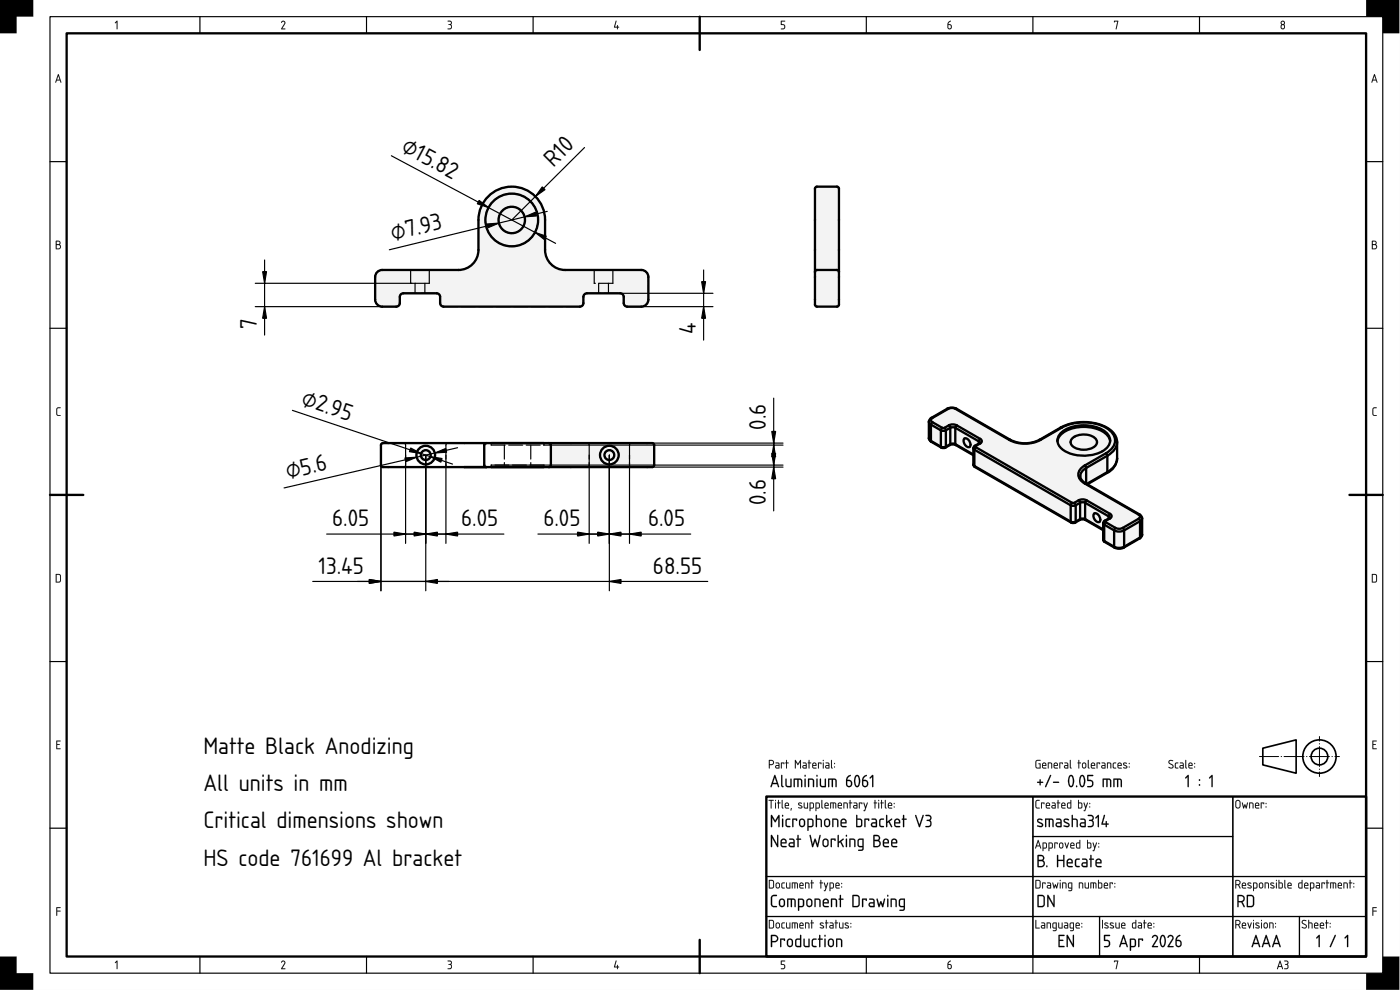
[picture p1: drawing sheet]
<svg xmlns="http://www.w3.org/2000/svg" width="420mm" height="297mm" viewBox="0 0 420 297" stroke-linecap="round" stroke-linejoin="round" font-family="sans-serif">
<defs><g id="words">
<g font-size="6.7">
<text x="120.1" y="45.4" transform="rotate(28 120.1 45.4)">⌀15.82</text>
<text x="166.1" y="50.3" transform="rotate(-45 166.1 50.3)">R10</text>
<text x="117.9" y="72.2" transform="rotate(-14 117.9 72.2)">⌀7.93</text>
<text x="77.1" y="98.9" transform="rotate(-90 77.1 98.9)">7</text>
<text x="208.8" y="100.3" transform="rotate(-90 208.8 100.3)">4</text>
<text x="90.1" y="121.4" transform="rotate(19 90.1 121.4)">⌀2.95</text>
<text x="229.9" y="128.9" transform="rotate(-90 229.9 128.9)">0.6</text>
<text x="86.3" y="143.7" transform="rotate(-13 86.3 143.7)">⌀5.6</text>
<text x="229.9" y="151.6" transform="rotate(-90 229.9 151.6)">0.6</text>
<text x="99.7" y="157.9">6.05</text>
<text x="138.4" y="157.9">6.05</text>
<text x="163.1" y="157.9">6.05</text>
<text x="194.5" y="157.9">6.05</text>
<text x="95.6" y="172.1">13.45</text>
<text x="196" y="172.1">68.55</text>
<text x="61.1" y="226.1">Matte Black Anodizing</text>
<text x="61.1" y="237.3">All units in mm</text>
<text x="61.1" y="248.5">Critical dimensions shown</text>
<text x="61.1" y="259.7">HS code 761699 Al bracket</text>
</g>
</g></defs>
<g fill="#000">
<path d="M0 0h10v5h-5v5h-5zM35 6.3l.3 .1-.2 2.4-.1-2.2-.3 .4-.2-.1zM84.5 6.5a.64 .64 0 0 1 .9-.2 .64 .64 0 0 1 .1 .9l-.8 1.4h.8l.1 .2h-1.2l.9-1.7a.44 .44 0 0 0-.2-.6 .44 .44 0 0 0-.6 .4zM134.4 6.2h.1a.73 .73 0 0 1 .9 .2 .73 .73 0 0 1-.1 1 .78 .78 0 0 1 .2 1.1 .78 .78 0 0 1-1.1 .1 .66 .66 0 0 0 1-.5 .66 .66 0 0 0-.8-.7 .52 .52 0 0 0 .6-.2 .52 .52 0 0 0-.1-.7l-.7-.1zM184.8 6.2l.2 .2-.5 1.6h.7l.1-.5 .1 .5 .4 .2-.4 .1-.1 .5-.1-.5-.9-.1zM234.4 6.3h1.2l-1 .2v.8a.8 .8 0 0 1 1 .5 .8 .8 0 0 1-.6 1l-.6-.1 .6-.1a.54 .54 0 0 0 .4-.6 .54 .54 0 0 0-.5-.5h-.5zM334.4 6.2l1.2 .1-.6 2.5 .3-2.3h-.7l-.2 .2zM410 0h10v10h-5v-5h-5zM17.1 122.4l1-.2v.2l-.9 .3-.1 1.5 .3 .3h.7l.1 .3h-.9l-.4-.4v-1.6zM412.1 122.4l1-.2v.2l-.9 .3-.1 1.5 .3 .3h.6l.1 .3h-.8l-.4-.4v-1.6zM16.9 222.2h1.3l-.2 .3h-.9v.7l.8 .2-.8 .1v1h1l.1 .3h-1.3zM411.9 222.2h1.2l-.1 .3h-.9v.7l.8 .2-.8 .1v1h.9l.1 .3h-1.2z"/>
<path d="M16.9 272.2l1.3 .1-1 .1v.8l1 .2-1 .1-.2 1.3zM411.9 272.2l1.3 .1-1.1 .1v.8l1.1 .2-1.1 .1-.1 1.3zM0 287h5v5h5v5h-10zM35 288.3l.3 .1-.2 2.4-.1-2.2-.3 .4-.2-.2zM84.5 288.4a.64 .64 0 0 1 .9-.1 .64 .64 0 0 1 .1 .9l-.8 1.4h.8l.1 .2h-1.2l.9-1.7a.44 .44 0 0 0-.2-.7 .44 .44 0 0 0-.6 .4zM134.4 288.2h.1a.73 .73 0 0 1 .9 .2 .73 .73 0 0 1-.1 1 .78 .78 0 0 1 .2 1.1 .78 .78 0 0 1-1.1 .1 .66 .66 0 0 0 1-.5 .66 .66 0 0 0-.8-.7 .52 .52 0 0 0 .6-.3 .52 .52 0 0 0-.1-.6l-.7-.1zM184.8 288.2l.2 .1-.5 1.7h.7l.1-.5 .1 .5 .4 .2-.4 .1-.1 .5-.1-.5-.9-.1zM234.4 288.2l1.2 .1-1 .2v.7a.8 .8 0 0 1 1 .6 .8 .8 0 0 1-.6 1l-.6-.1 .6-.2a.54 .54 0 0 0 .4-.5 .54 .54 0 0 0-.5-.5h-.5zM334.4 288.2l1.2 .1-.6 2.5 .3-2.3h-.7l-.2 .2zM415 287h5v10h-10v-5h5z"/>
<path d="M0 0h420v297h-420zM0 0v297h420v-297z"/>
<path d="M35 6.3l.3 .1-.2 2.4-.1-2.2-.3 .4-.2-.1zM35 6.3l-.5 .6 .5-.3 .1 2.2 .1-2.4z"/>
<path d="M84.5 6.4l.7-.2 .4 .4-.1 .6-.8 1.4 1 .1-1.3 .1 .9-1.7a.43 .43 0 0 0-.3-.6 .43 .43 0 0 0-.5 .4l-.2-.2zM84.5 6.5l-.1 .3 .6-.4 .4 .5-1 1.9h1.2l-.1-.2h-.8l.8-1.4a.63 .63 0 0 0-.1-.8 .63 .63 0 0 0-.9 .1z"/>
<path d="M134.4 6.2l1 .2a.62 .62 0 0 1-.1 1h.1a.84 .84 0 0 1 .1 1.2 .84 .84 0 0 1-1.2 .1l1-.3a.6 .6 0 0 0 0-.7 .6 .6 0 0 0-.7-.2v-.1a.59 .59 0 0 0 .7-.8l-.9-.2zM134.4 6.3v.1l.9 .2v.5l-.7 .3 .7 .2a.68 .68 0 0 1-.1 .9 .68 .68 0 0 1-.8 .1 .77 .77 0 0 0 1.1-.1 .77 .77 0 0 0-.2-1.1 .73 .73 0 0 0 .1-1 .73 .73 0 0 0-1-.1z"/>
<path d="M184.8 6.2l.2 .2-.5 1.6h.7l.1-.5 .1 .5 .4 .2-.4 .1-.1 .5-.1-.5-1-.1zM184.8 6.2l-.5 2 .9 .1 .1 .5 .1-.5 .4-.1-.4-.2v-.4h-.2v.4h-.7l.5-1.6z"/>
<path d="M234.4 6.2l1.3 .1-1.1 .2v.8a.83 .83 0 0 1 1 .3 .83 .83 0 0 1-.1 1l-.5 .2-.7-.1 .7-.2a.52 .52 0 0 0 .4-.5 .52 .52 0 0 0-.5-.5h-.5zM234.4 6.3v1.2l.9 .1 .1 .6-.2 .3-.8 .2 .6 .1a.79 .79 0 0 0 .6-1 .79 .79 0 0 0-1-.5v-.9l1-.1z"/>
<path d="M284.6 6.6l.7-.3-.7 1a.74 .74 0 0 1 1 .2 .74 .74 0 0 1-.2 1 .74 .74 0 0 1-1-.1v-1.3zM284.6 7.5v.7a.4 .4 0 0 0 .4 .4 .4 .4 0 0 0 .4-.4l-.1-.6z"/>
<path d="M284.6 6.6l.8-.4-.8 1 .7 .1 .3 .4v.7l-.5 .4-.4-.1-.3-.3v-1.3zM284.6 6.6l-.2 .5v1.1a.7 .7 0 0 0 1 .4 .7 .7 0 0 0 .1-1.1l-.9-.2 .7-1zM284.6 7.5l.1 1 .6-.1a.59 .59 0 0 0-.3-.9zM284.6 7.5l.7 .1a.51 .51 0 0 1 .1 .7 .51 .51 0 0 1-.7 .2z"/>
<path d="M334.3 6.2l1.3 .1-.6 2.5-.2-.1 .5-2.2h-.7l-.2 .2zM334.4 6.3v.4l.1-.2h.9l-.4 2.3 .6-2.5z"/>
<path d="M384.5 8a.5 .5 0 0 0 1 0 .5 .5 0 0 0-1 0zM384.6 6.9a.4 .4 0 0 0 .8 0 .4 .4 0 0 0-.8 0zM384.6 6.4a.65 .65 0 0 1 .9 .1 .65 .65 0 0 1-.1 .9 .76 .76 0 0 1 .2 1.1 .76 .76 0 0 1-1.2 0 .76 .76 0 0 1 .2-1.1l-.3-.6z"/>
<path d="M384.5 8a.5 .5 0 0 0 1 0 .5 .5 0 0 0-1 0zM384.5 8a.51 .51 0 0 1 1 0 .51 .51 0 0 1-1 0zM384.6 6.9a.4 .4 0 0 0 .8 0 .4 .4 0 0 0-.8 0zM384.6 6.9a.41 .41 0 0 1 .8 0 .41 .41 0 0 1-.8 0zM384.6 6.3a.66 .66 0 0 1 .9 .1 .66 .66 0 0 1-.1 1l.2 .3v.6l-.6 .5-.7-.4 .1-.7 .2-.3a.62 .62 0 0 1 0-1zM384.5 6.5l-.1 .3a.65 .65 0 0 1 0 1.1 .71 .71 0 0 0 .5 .8 .71 .71 0 0 0 .8-.4 .71 .71 0 0 0-.4-.9 .66 .66 0 0 0 0-1.1l-.5-.1z"/>
<path d="M17.4 22.2l.2 .1 .8 2.3-.1 .2-.3-.7h-1l-.2 .7-.2-.1zM17.4 22.3l-.8 2.4h.2l.2-.6h1l.3 .7zM17.5 22.7l-.4 1.2h.8zM17.5 22.7l.4 1.2h-.8z"/>
<path d="M17.4 22.2l.2 .1 .8 2.3-.1 .2-.3-.7h-1l-.2 .7-.2-.1zM17.5 22.7l-.4 1.2h.8z"/>
<path d="M412.4 22.2l.2 .1 .8 2.3-.1 .2-.3-.7h-1l-.2 .7-.2-.1zM412.4 22.3l-.8 2.4h.2l.2-.6h1l.3 .7zM412.5 22.7l-.4 1.2h.8zM412.5 22.7l.4 1.2h-.8z"/>
<path d="M412.4 22.2l.2 .1 .8 2.3-.1 .2-.3-.7h-1l-.2 .7-.2-.1zM412.5 22.7l-.4 1.2h.8z"/>
<path d="M16.8 72.3l.6-.1a.65 .65 0 0 1 .7 .4 .65 .65 0 0 1-.2 .8 .77 .77 0 0 1 .4 .8 .77 .77 0 0 1-.7 .6h-.8zM17 73.5v1.1h.5a.52 .52 0 0 0 .5-.6 .52 .52 0 0 0-.5-.5zM17 72.5v.8h.5a.39 .39 0 0 0 .4-.4 .39 .39 0 0 0-.4-.4z"/>
<path d="M16.8 72.2h.6a.66 .66 0 0 1 .7 .4 .66 .66 0 0 1-.2 .8 .78 .78 0 0 1 .4 .8 .78 .78 0 0 1-.7 .6h-.8zM16.8 72.3v2.4l.8 .1a.76 .76 0 0 0 .7-.6 .76 .76 0 0 0-.4-.8l.2-.5-.2-.6zM17 73.5v1.1l.5-.1a.5 .5 0 0 0 .5-.5 .5 .5 0 0 0-.5-.5zM17 73.5l.9 .2a.53 .53 0 0 1 .1 .6 .53 .53 0 0 1-.5 .3h-.5zM17 72.5v.8l.5-.1a.37 .37 0 0 0 .4-.3 .37 .37 0 0 0-.4-.4zM17 72.5h.5a.41 .41 0 0 1 .4 .4 .41 .41 0 0 1-.4 .4h-.5z"/>
<path d="M411.8 72.3l.6-.1a.65 .65 0 0 1 .7 .4 .65 .65 0 0 1-.2 .8 .77 .77 0 0 1 .4 .8 .77 .77 0 0 1-.7 .6h-.8zM412 73.5v1.1h.5a.52 .52 0 0 0 .5-.6 .52 .52 0 0 0-.5-.5zM412 72.5v.8h.5a.39 .39 0 0 0 .4-.4 .39 .39 0 0 0-.4-.4z"/>
<path d="M411.8 72.2h.6a.66 .66 0 0 1 .7 .4 .66 .66 0 0 1-.2 .8 .78 .78 0 0 1 .4 .8 .78 .78 0 0 1-.7 .6h-.9zM411.8 72.3v2.4l.8 .1a.76 .76 0 0 0 .7-.6 .76 .76 0 0 0-.4-.8l.2-.5-.2-.6zM412 73.5v1.1l.5-.1a.5 .5 0 0 0 .5-.5 .5 .5 0 0 0-.5-.5zM412 73.5l.9 .2a.53 .53 0 0 1 .1 .6 .53 .53 0 0 1-.5 .3h-.5zM412 72.5v.8l.5-.1a.37 .37 0 0 0 .4-.3 .37 .37 0 0 0-.4-.4zM412 72.5h.5a.41 .41 0 0 1 .4 .4 .41 .41 0 0 1-.4 .4h-.5z"/>
<path d="M17.1 122.4l1.1-.2v.2l-.9 .2-.1 1.6 .1 .2 .9 .2v.2h-.9l-.4-.3v-1.7zM17.1 122.4l-.2 .4v1.6l.4 .3h.8v-.1l-.7-.1-.3-.3 .1-1.5 .9-.3v-.2z"/>
<path d="M412.1 122.4l1-.2v.2l-.9 .2v1.6v.2l1 .2v.2h-.9l-.4-.3v-1.7zM412.1 122.4l-.2 .4v1.6l.4 .3h.8l-.1-.1-.7-.1-.2-.3v-1.5l1-.3v-.2z"/>
<path d="M17 172.5v2h.8l.2-.4v-1.4l-.2-.2zM16.8 172.2h1l.5 .5v1.6l-.5 .5h-1z"/>
<path d="M17 172.5v2h.8l.2-.4v-1.4l-.2-.2zM17 172.4l.8 .1 .2 .2v1.4l-.2 .4-.8 .1zM16.8 172.2h1l.5 .5v1.7l-.5 .4h-1.1zM16.8 172.3v2.4h1.1l.4-.5-.1-1.7-.4-.2z"/>
<path d="M412 172.5v2h.8l.2-.4v-1.4l-.2-.2zM411.7 172.2h1.1l.4 .5v1.6l-.4 .5h-1.1z"/>
<path d="M412 172.5v2h.8l.2-.4v-1.4l-.2-.2zM411.9 172.4l.9 .1 .2 .2v1.4l-.2 .4-.9 .1zM411.7 172.2h1.1l.5 .5v1.7l-.5 .4h-1.1zM411.8 172.3v2.4h1.1l.3-.5v-1.7l-.4-.2z"/>
<path d="M16.9 222.2h1.3l-.2 .3h-.9v.7l.8 .2-.8 .1v1h1l.1 .3h-1.3zM16.9 222.2v2.5h1.2v-.1h-1v-1.1l.8-.1-.8-.1v-.9h.9l.1-.2z"/>
<path d="M231 228.3v1h.6a.52 .52 0 0 0 .4-.6 .52 .52 0 0 0-.5-.4zM230.8 228h.7a.77 .77 0 0 1 .8 .8 .77 .77 0 0 1-.7 .8h-.6v.8l-.2 .1zM233 229.9l.1 .4h.6v-.5zM232.8 228.8h.8l.3 .5v1.2l-.8 .1a.52 .52 0 0 1-.5-.5 .52 .52 0 0 1 .5-.5h.6l-.1-.4-.8-.2zM234.4 228.8l1 .1-.1 .4-.2-.3h-.5l-.1 1.6zM236 228l.2 .1v.7l.5 .1-.5 .1-.1 1.6-.2-1.6-.2-.1 .2-.1zM238.6 228l.9 1.2 .8-1.2v2.5l-.2-.1v-1.8l-.6 1-.7-1v1.8l-.2 .2zM241.1 229.9l.1 .4h.6v-.5zM241 228.8h.8l.3 .5v1.2l-.8 .1a.52 .52 0 0 1-.5-.5 .52 .52 0 0 1 .5-.5h.5v-.4l-.8-.2zM242.7 228l.2 .1v.7l.6 .1-.6 .1-.1 1.6-.1-1.6-.3-.1 .3-.1zM244.1 229.2l-.1 .4h.8l-.2-.5zM244 228.9a.64 .64 0 0 1 .8 0 .64 .64 0 0 1 .1 .9h-.9l.1 .5 .9 .2-.7 .1a1.06 1.06 0 0 1-.3-1.7zM245.5 228.8l1 .1-.1 .4-.1-.3h-.6l-.1 1.6zM247 228.8l.2 .1-.1 1.7zM246.9 228.2a.2 .2 0 0 1 .4 0 .2 .2 0 0 1-.4 0zM248 229.9v.4h.7v-.5zM247.8 228.8h.8l.3 .5v1.2l-.8 .1a.52 .52 0 0 1-.5-.5 .52 .52 0 0 1 .5-.5h.6l-.1-.4-.8-.2zM249.4 228l.3 .1 .1 2.5-.4-.4zM250.4 230h.2v.3h-.2zM250.4 228.9h.2v.3h-.2z"/>
<path d="M231 228.3v1h.6a.51 .51 0 0 0 .4-.6 .51 .51 0 0 0-.5-.4zM231 228.2h.5a.54 .54 0 0 1 .6 .5 .54 .54 0 0 1-.5 .6h-.6zM230.8 228h1l.3 .3a.78 .78 0 0 1 .1 .8 .78 .78 0 0 1-.6 .5h-.6v.8l-.2 .2zM230.8 228.1v2.4l.2-.1v-.9h.8l.3-.3a.75 .75 0 0 0-.6-1.2zM233 229.9l.1 .4h.6v-.5zM232.9 229.9l.8-.1v.6l-.7-.1zM232.8 228.8h.8l.3 .5v1.3h-.8a.54 .54 0 0 1-.5-.5 .54 .54 0 0 1 .5-.6l.6 .1-.1-.4-.8-.2zM232.8 228.8v.2l.9 .2v.4h-.6a.5 .5 0 0 0-.5 .5 .5 .5 0 0 0 .5 .5l.8-.1v-1.2l-.3-.5zM234.4 228.8l1 .1-.1 .4-.2-.3h-.5l-.1 1.6zM234.4 228.8l.1 1.8 .1-1.6h.6l.1 .3 .1-.4zM235.9 228l.3 .1v.7l.5 .1-.5 .1-.1 1.6-.2-1.6-.2-.1 .2-.1zM236 228.1l-.1 .7-.2 .1 .2 .1 .2 1.6 .1-1.6 .5-.1-.5-.1v-.7zM238.6 228l.2 .1 .7 1.1 .6-1.1 .3-.1v2.6l-.3-.2v-1.8l-.6 1-.7-1v1.8l-.2 .2zM238.6 228.1v2.4l.2-.1v-1.9l.7 1 .6-1v1.9l.2 .1v-2.4l-.8 1.1zM241.1 229.9l.1 .4h.6v-.5zM241.1 229.9l.8-.1v.6l-.8-.1zM241 228.8h.8l.3 .5v1.3h-.8a.54 .54 0 0 1-.5-.5 .54 .54 0 0 1 .5-.6l.5 .1v-.4l-.8-.2zM241 228.8v.2l.8 .2 .1 .4h-.6a.5 .5 0 0 0-.5 .5 .5 .5 0 0 0 .5 .5l.7-.1 .1-1.2-.3-.5zM242.7 228l.2 .1v.7l.6 .1-.6 .1-.1 1.6-.1-1.6-.3-.1 .3-.1zM242.7 228.1v.7l-.3 .1 .3 .1 .1 1.6 .1-1.6 .5-.1-.5-.1v-.7zM244.1 229.2l-.1 .4h.8l-.2-.5zM244.1 229.2l.5-.1 .2 .5h-.8zM244 228.9a.66 .66 0 0 1 .9 0 .66 .66 0 0 1 0 .9h-.9l.1 .5 1 .2-.8 .1a1.08 1.08 0 0 1-.3-1.7zM244 229l-.2 .4 .1 1 1.1 .1v-.1l-.9-.1-.1-.3v-.2h1l-.1-.8-.5-.2zM245.5 228.8l1 .1-.1 .4-.1-.3h-.6l-.1 1.6zM245.5 228.8l.1 1.8 .1-1.6h.6l.1 .3 .1-.4zM247 228.8l.2 .1-.1 1.7zM247 228.8l.1 1.8 .1-1.7zM246.9 228.2a.2 .2 0 0 1 .4 0 .2 .2 0 0 1-.4 0zM247 228l.2 .3zM248 229.9l.1 .4h.6v-.5zM247.9 229.9l.8-.1v.6l-.7-.1zM247.8 228.8h.8l.3 .5v1.3h-.8a.54 .54 0 0 1-.5-.5 .54 .54 0 0 1 .5-.6l.6 .1-.1-.4-.8-.2zM247.8 228.8v.2l.9 .2v.4h-.6a.5 .5 0 0 0-.5 .5 .5 .5 0 0 0 .5 .5l.8-.1v-1.2l-.3-.5zM249.4 228l.3 .1v2l.2 .4-.1 .1-.4-.4zM249.4 228.1v2.1l.4 .4-.2-2.5zM250.4 230h.2v.3h-.2zM250.4 230l.1 .2zM250.4 228.9h.2v.3h-.2zM250.4 229l.2 .2z"/>
<path d="M232.4 232.5l.3 .1 1.1 3.3-.2 .3-.4-.9h-1.3l-.4 .9-.3-.2zM232.4 232.6l-1.1 3.4 .3 .1 .2-.9h1.4l.4 1 .2-.3-1.1-3.3zM232.5 233.3l-.5 1.6h1.1zM232.5 233.2l.6 1.7h-1.2zM234.5 232.5l.3 .2v2.9l.3 .3a.39 .39 0 0 1-.5 .3 .39 .39 0 0 1-.2-.6zM234.5 232.6v3l.1 .4 .4 .2 .1-.2-.3-.4v-2.9zM235.7 233.6l.4 .2v1.8l1.1 .2v-2l.3-.1v2.5h-1.3l-.4-.4zM235.8 233.7l-.1 .1a2.43 2.43 0 0 0 .4 2.3h1.4v-2.3l-.1-.2-.2 .2v2.1h-.8l-.3-.3-.1-1.8zM238.2 233.6h1.8l.5 .2a3 3 0 0 1 .2 2.3l-.3-.1-.1-1.9-.6-.1v2l-.2 .2-.2-.2v-2h-.8l.1 2-.4 .2zM238.3 233.6l-.1 2.5 .3-.1v-2.1h.8v2.1l.2 .1 .1-2.2 .7 .1 .1 2 .3 .1a2.99 2.99 0 0 0-.2-2.3zM241.5 233.6l.3 .2v2.2l-.2 .2-.2-.2zM241.5 233.7l.1 2.5 .2-2.4zM241.4 232.8a.26 .26 0 0 1 .5 0 .26 .26 0 0 1-.5 0zM241.5 232.6v.4h.2v-.4zM242.5 233.6h1.3l.5 .7v1.6l-.1 .3-.3-.3v-1.7l-1.1-.2 .1 2-.2 .2a3.7 3.7 0 0 1-.2-2.6zM242.5 233.7v2.4l.3-.1v-2.1h.8l.4 .3 .2 1.9 .1-.9a1.11 1.11 0 0 0-.7-1.6zM245 233.6l.4 .2v2.2l-.2 .2-.2-.2zM245.1 233.7l.1 2.5 .1-2.4zM245 232.8a.26 .26 0 0 1 .5 0 .26 .26 0 0 1-.5 0zM245.1 232.6v.4h.2v-.4zM246.1 233.6l.3 .2v1.8l1.1 .2v-2l.4-.1v2.5h-1.4l-.4-.4zM246.1 233.7v.1a2.43 2.43 0 0 0 .3 2.3h1.4l.1-2.3-.2-.2-.1 .2v2.1h-.8l-.4-.3v-1.8zM248.6 233.6h1.7l.6 .2a3 3 0 0 1 .2 2.3l-.4-.1-.1-1.9-.6-.1v2l-.2 .2-.2-.2v-2h-.7v2l-.4 .2zM248.6 233.6v2.5l.2-.1v-2.1h.8v2.1l.2 .1 .2-2.2 .6 .1 .2 2 .2 .1a2.99 2.99 0 0 0-.2-2.3zM254.3 233l.8-.5h.2v.3a1.49 1.49 0 0 0-1 1.2h.8l.6 .5 .1 .9-.4 .6a.89 .89 0 0 1-1.2-.1l-.3-.3v-1.5zM254.3 233l-.3 .8-.1 1.6a.96 .96 0 0 0 1.3 .7 .96 .96 0 0 0 .5-1.4 1.16 1.16 0 0 0-1.5-.7l.3-.6 .8-.6v-.2zM254.2 234.3l.3 1.4h.7a.84 .84 0 0 0-.4-1.3zM254.2 234.3l1 .2a.74 .74 0 0 1 .2 1 .74 .74 0 0 1-1 .2zM257.1 232.9l-.4 1.4a1.22 1.22 0 0 0 .7 1.5l.4-1v-.9l-.3-.9zM257.1 232.9a1.25 1.25 0 0 1 .7 1.6 1.18 1.18 0 0 1-.7 1.3l-.5-1.5zM256.8 232.6l.4-.1 .6 .2 .3 1.2v.9a.95 .95 0 0 1-.3 1.1 .95 .95 0 0 1-1.1 0l-.4-1.7zM256.8 232.7l-.5 1.2v.7a1.3 1.3 0 0 0 1.1 1.5l.4-.2a2.96 2.96 0 0 0-.4-3.3zM259.1 233l.8-.5h.2l.1 .3a1.49 1.49 0 0 0-1.1 1.2h.8l.6 .5 .1 .9-.4 .6a.89 .89 0 0 1-1.2-.1l-.3-.3v-1.5zM259.1 233l-.3 .8-.1 1.6a.96 .96 0 0 0 1.3 .7 .96 .96 0 0 0 .5-1.4 1.16 1.16 0 0 0-1.4-.7l.2-.6 .8-.6v-.2zM259.1 234.3l.2 1.4h.7a.84 .84 0 0 0-.4-1.3zM259 234.3l1 .2a.74 .74 0 0 1 .2 1 .74 .74 0 0 1-1 .2zM261.7 232.6l.4 .1v3.3l-.2 .2-.2-.2v-2.9l-.5 .5-.2-.2zM261.7 232.6l-.6 .9 .7-.4a5.2 5.2 0 0 0 .1 3.1l.2-3.5z"/>
<path d="M232.4 232.5l.3 .1 1.1 3.3-.2 .3-.4-.9h-1.3l-.4 .9-.3-.2zM232.5 233.2l-.5 1.7h1.1zM234.5 232.6l.3 .1v2.9l.3 .3a.37 .37 0 0 1-.5 .3 .37 .37 0 0 1-.2-.6zM235.8 233.7l.3 .1v1.8l.3 .2h.8v-2l.2-.2 .2 .2-.1 2.3-1.1 .1a.84 .84 0 0 1-.7-1.2zM238.3 233.6h.1a2.46 2.46 0 0 1 2.3 .3v2.2l-.3-.1-.1-1.9-.6-.1v2l-.2 .2-.2-.2v-2h-.8v2l-.1 .2-.2-.2zM241.5 233.7l.3 .1v2.2l-.2 .2-.2-.2zM241.4 232.8a.25 .25 0 0 1 .5 0 .25 .25 0 0 1-.5 0zM242.5 233.6a1.44 1.44 0 0 1 1.8 .5v1.8l-.1 .3-.2-.3-.1-1.7-.3-.2h-.8v2l-.1 .2-.2-.2zM245.1 233.7l.3 .1v2.2l-.2 .2-.2-.2zM245 232.8a.25 .25 0 0 1 .5 0 .25 .25 0 0 1-.5 0zM246.1 233.7l.3 .1v1.8l.4 .2h.7v-2l.2-.2 .2 .2-.1 2.3-1.1 .1a.84 .84 0 0 1-.7-1.2zM248.6 233.6h.1a2.46 2.46 0 0 1 2.3 .3l.1 2.2-.4-.1-.1-1.9-.6-.1v2l-.2 .2-.2-.2v-2h-.7v2l-.2 .2-.2-.2zM254.3 233l1-.4v.2l-.8 .6-.2 .6a1.1 1.1 0 0 1 1.4 1 1.1 1.1 0 0 1-1.4 1.1l-.4-.7v-1.6zM254.2 234.3v1a.57 .57 0 0 0 .6 .5 .57 .57 0 0 0 .6-.5l-.2-.8zM257.1 232.9l-.4 1.4 .3 1.5a1.13 1.13 0 0 0 .8-1.5 1.18 1.18 0 0 0-.7-1.4zM256.8 232.6a.84 .84 0 0 1 .9 .1 .84 .84 0 0 1 .4 .8v1.1a1.29 1.29 0 0 1-1.1 1.6 2.82 2.82 0 0 1-.2-3.6zM259.1 233l1-.4v.2l-.8 .6-.2 .6a1.1 1.1 0 0 1 1.5 1 1.1 1.1 0 0 1-1.4 1.1l-.5-.7v-1.6zM259.1 234.3v1a.57 .57 0 0 0 .5 .5 .57 .57 0 0 0 .6-.5l-.2-.8zM261.7 232.6l.4 .1v3.3l-.2 .2-.2-.2v-2.9l-.5 .5-.2-.2z"/>
<path d="M310.9 240.2l1.1-.2v.2l-.9 .2-.1 1.5 .1 .3 .9 .2v.2h-.8l-.4-.3-.1-1.7zM311 240.2l-.2 .4v1.6l.4 .3h.8l-.1-.1-.7-.1-.2-.4v-1.4l1-.3v-.2zM312.5 240.8l1 .1-.2 .4-.1-.3h-.5l-.2 1.6zM312.5 240.8v1.8l.2-1.6h.5l.1 .3 .1-.4zM314.2 241.2l-.1 .4h.8l-.2-.5zM314.2 241.2l.5-.1 .2 .5h-.8zM314.1 240.9a.65 .65 0 0 1 .9 0 .65 .65 0 0 1 0 .9h-.9l.1 .5 1 .2-.8 .1a1.08 1.08 0 0 1-.3-1.7zM314.1 241l-.2 .4 .1 1 1.1 .1v-.1l-.9-.1-.1-.3v-.2h1l-.1-.8-.5-.2zM315.9 241.9l.1 .4h.6v-.5zM315.8 241.9l.8-.1v.6l-.7-.1zM315.7 240.8h.8l.3 .5v1.3h-.8a.54 .54 0 0 1-.5-.5 .54 .54 0 0 1 .5-.6l.6 .1-.1-.4-.8-.2zM315.7 240.8v.2l.9 .2v.4h-.6a.5 .5 0 0 0-.4 .5 .5 .5 0 0 0 .4 .5l.8-.1v-1.2l-.3-.5zM317.4 240l.3 .1v.7l.5 .1-.5 .1-.2 1.6-.1-1.6-.3-.1 .3-.1zM317.5 240.1l-.1 .7-.2 .1 .2 .1 .1 1.6 .1-1.6 .6-.1-.6-.1v-.7zM318.8 241.2l-.1 .4h.8l-.2-.5zM318.8 241.2l.5-.1 .2 .5h-.8zM318.7 240.9a.65 .65 0 0 1 .9 0 .65 .65 0 0 1 .1 .9h-1l.2 .5 .9 .2-.8 .1a1.08 1.08 0 0 1-.3-1.7zM318.7 241l-.2 .4 .1 1 1.1 .1v-.1l-.9-.1-.1-.3v-.2h1l-.1-.8-.5-.2zM320.6 241.1l-.1 .1a.7 .7 0 0 0 .5 1.1h.3v-1.3zM320.6 241h.7v1.4h-.5a.78 .78 0 0 1-.2-1.4zM320.3 240.9l1-.1-.1-.7 .3-.1v2.6l-1.1-.1-.2-.4zM320.4 241l-.1 1.3 .3 .2h.9v-2.5l-.2 .1v.7zM323.8 241v1.3h.6l.1-1.1zM323.8 241h.5a.85 .85 0 0 1 .3 1.2l-.8 .2zM323.6 240l.2 .1v.7h.7l.3 .3v1.2l-.3 .3-1-.1zM323.6 240v2.5h.9l.3-.4v-1l-.3-.3h-.7v-.7zM325.2 240.8l.3 .1 .3 1.2 .4-1.2h.3l-.9 2.5-.4-.2 .3-.1 .2-.6zM325.3 240.8l.4 1.7-.2 .6-.3 .1 .4 .2 .9-2.5h-.3l-.4 1.2zM326.9 242h.3v.3h-.3zM327 242l.1 .2zM326.9 240.9h.3v.3h-.3zM327 241l.1 .2z"/>
<path d="M311.3 234.6h.7l.2-.8 .1 .8 .8 .1-.8 .2-.1 .8-.2-.3v-.5h-.7zM311.3 234.6v.2l.7 .1 .2 .7 .1-.7 .7-.2-.7-.1-.1-.8-.2 .8zM315.2 232.5h.2l.1 .3-1.5 3.3-.3 .1zM315.2 232.6l-1.5 3.5 .3-.1 1.4-3.2zM316 234.6l1.7-.1 .2 .2-.2 .2h-1.5zM316.1 234.6l.1 .3 1.6-.2-.1-.1zM321.3 232.9l-.4 1.4a1.22 1.22 0 0 0 .7 1.5l.4-1v-.9l-.3-.9zM321.3 232.9a1.25 1.25 0 0 1 .7 1.6 1.18 1.18 0 0 1-.7 1.3l-.5-1.5zM321 232.6l.4-.1 .6 .2 .4 1.2-.1 .9a.95 .95 0 0 1-.3 1.1 .95 .95 0 0 1-1.1 0l-.4-1.7zM321 232.7l-.4 1.2-.1 .7a1.3 1.3 0 0 0 1.1 1.5l.4-.2a2.96 2.96 0 0 0-.4-3.3zM322.9 235.7h.3l.1 .4h-.4zM323 235.7v.4h.2v-.3zM324.6 232.9l-.4 1.4a1.22 1.22 0 0 0 .7 1.5l.4-1v-.9l-.3-.9zM324.6 232.9a1.25 1.25 0 0 1 .8 1.6 1.18 1.18 0 0 1-.8 1.3l-.4-1.5zM324.4 232.6l.4-.1 .5 .2 .4 1.2v.9a.95 .95 0 0 1-.3 1.1 .95 .95 0 0 1-1.2 0l-.4-1.7zM324.4 232.7l-.5 1.2v.7a1.3 1.3 0 0 0 1.1 1.5l.3-.2a2.96 2.96 0 0 0-.3-3.3zM326.3 232.5h1.6l.2 .2-.2 .2h-1.3v1.1a1.19 1.19 0 0 1 1.4 .5 1.19 1.19 0 0 1-.1 1.4l-.7 .3h-.7l-.2-.2 .9-.2a.74 .74 0 0 0 .5-.7 .74 .74 0 0 0-.6-.7l-.8-.1zM326.3 232.6v1.7l1.2 .1 .3 .9-.3 .5-1.2 .2 .9 .2a1.12 1.12 0 0 0 .9-1.4 1.12 1.12 0 0 0-1.5-.8v-1.2l1.5-.1zM331 233.6h1.7l.6 .2a3 3 0 0 1 .2 2.3l-.4-.1-.1-1.9-.6-.1v2l-.2 .2-.2-.2v-2h-.7v2l-.4 .2zM331 233.6v2.5l.2-.1v-2.1h.8v2.1l.2 .1 .2-2.2 .7 .1 .1 2 .2 .1a2.99 2.99 0 0 0-.2-2.3zM334.2 233.6h1.7l.6 .2a3 3 0 0 1 .2 2.3l-.4-.1-.1-1.9-.6-.1v2l-.2 .2-.2-.2v-2h-.7v2l-.3 .2zM334.2 233.6v2.5l.3-.1v-2.1h.8v2.1l.1 .1 .2-2.2 .7 .1 .1 2 .2 .1a2.99 2.99 0 0 0-.2-2.3z"/>
<path d="M311.3 234.6h.7l.2-.8 .1 .8 .8 .1-.8 .2-.1 .7-.2-.7h-.7zM315.2 232.5h.2v.3l-1.4 3.2-.3 .2zM316.1 234.6h1.6l.1 .1-1.6 .2zM321.3 232.9l-.4 1.4 .4 1.5a1.13 1.13 0 0 0 .7-1.5 1.18 1.18 0 0 0-.7-1.4zM321 232.6a.84 .84 0 0 1 .9 .1 .84 .84 0 0 1 .4 .8v1.1a1.29 1.29 0 0 1-1.1 1.6 2.82 2.82 0 0 1-.2-3.6zM323 235.7h.2v.4h-.2zM324.6 232.9l-.4 1.4 .4 1.5a1.13 1.13 0 0 0 .7-1.5 1.18 1.18 0 0 0-.7-1.4zM324.4 232.6a.84 .84 0 0 1 .9 .1 .84 .84 0 0 1 .3 .8l.1 1.1a1.29 1.29 0 0 1-1.1 1.6 2.82 2.82 0 0 1-.2-3.6zM326.3 232.6l1.6-.1 .2 .2-.2 .2h-1.3v1.1a1.14 1.14 0 0 1 1.5 .8 1.14 1.14 0 0 1-.9 1.4l-.9-.2 .9-.2a.77 .77 0 0 0 .6-.7 .77 .77 0 0 0-.7-.8h-.8zM331 233.6h.1a2.46 2.46 0 0 1 2.3 .3l.1 2.2-.4-.1-.1-1.9-.6-.1v2l-.2 .2-.2-.2v-2h-.7v2l-.2 .2-.2-.2zM334.2 233.6h.1a2.46 2.46 0 0 1 2.3 .3l.1 2.2-.4-.1-.1-1.9-.6-.1v2l-.2 .2-.2-.2v-2h-.7v2l-.2 .2-.2-.2z"/>
<path d="M310.9 228.2l1.4-.2-.2 .3h-.8l-.3 .4v1.2l.2 .4h.8v-1l-.4-.1 .7-.1v1.5h-1.1l-.4-.3-.1-1.7zM311 228.2l-.2 .4v1.7l.5 .3 .9-.1 .1-1.4-.6 .1 .4 .1v1.1l-.9-.1-.2-.4v-1.2l.2-.4 .9-.1 .1-.2zM313.1 229.2l-.1 .4h.8l-.2-.5zM313.1 229.2l.5-.1 .2 .5h-.8zM313 228.9a.66 .66 0 0 1 .8 0 .66 .66 0 0 1 .1 .9h-.9l.1 .5 .9 .2-.7 .1a1.08 1.08 0 0 1-.3-1.7zM313 229l-.2 .4 .1 1 1.1 .1v-.1l-.9-.1-.1-.3v-.2h1l-.1-.8-.5-.2zM314.5 228.8l1.1 .1 .1 1.6-.2-.1-.1-1.3-.7-.1v1.4l-.2 .2zM314.5 228.8v1.7l.2-.1v-1.4l.8 .1v1.3l.2 .1a1.33 1.33 0 0 0-.4-1.7zM316.5 229.2v.4h.7l-.2-.5zM316.5 229.2l.5-.1 .3 .5h-.9zM316.4 228.9a.66 .66 0 0 1 .9 0 .66 .66 0 0 1 .1 .9h-.9l.1 .5 .9 .2-.8 .1a1.08 1.08 0 0 1-.3-1.7zM316.4 229l-.2 .4 .1 1 1.1 .1v-.1l-.8-.1-.2-.3v-.2h1l-.1-.8-.4-.2zM318 228.8l1 .1-.1 .4-.2-.3h-.5l-.1 1.6zM318 228.8l.1 1.8 .1-1.6h.5l.2 .3v-.4zM319.6 229.9l.1 .4h.6v-.5zM319.6 229.9l.8-.1v.6l-.8-.1zM319.5 228.8h.8l.3 .5v1.3h-.8a.54 .54 0 0 1-.5-.5 .54 .54 0 0 1 .5-.6l.5 .1v-.4l-.8-.2zM319.5 228.8v.2l.8 .2 .1 .4h-.6a.5 .5 0 0 0-.5 .5 .5 .5 0 0 0 .5 .5l.7-.1 .1-1.2-.3-.5zM321.1 228l.2 .1v2l.3 .4-.1 .1-.4-.4zM321.1 228.1v2.1l.4 .4-.2-2.5zM323.7 228l.2 .1v.7l.5 .1-.5 .1-.1 1.6-.2-1.6-.2-.1 .2-.1zM323.7 228.1v.7l-.3 .1 .3 .1 .1 1.6 .1-1.6 .5-.1-.5-.1v-.7zM325.1 229.1l-.1 1 .5 .2 .2-.2v-.8l-.2-.2zM325.1 229.1l.4-.1 .2 .3 .1 .8-.3 .2-.5-.2zM324.9 228.9a.66 .66 0 0 1 1.1 .5l-.1 .9-.4 .3-.5-.1-.3-.6zM325 228.9l-.3 1a.62 .62 0 0 0 .7 .7 .62 .62 0 0 0 .6-.6l-.2-1zM326.5 228l.2 .1v2l.3 .4-.1 .1-.4-.4zM326.5 228.1v2.1l.4 .4-.2-2.5zM327.7 229.2l-.1 .4h.8l-.2-.5zM327.7 229.2l.5-.1 .2 .5h-.8zM327.6 228.9a.66 .66 0 0 1 .9 0 .66 .66 0 0 1 0 .9h-.9l.2 .5 .9 .2-.8 .1a1.08 1.08 0 0 1-.3-1.7zM327.6 229l-.2 .4 .1 1 1.1 .1v-.1l-.9-.1-.1-.3v-.2h1l-.1-.8-.5-.2zM329.1 228.8l1.1 .1-.2 .4-.1-.3h-.5l-.2 1.6zM329.2 228.8v1.8l.1-1.6h.6l.1 .3 .1-.4zM330.8 229.9l.1 .4h.6v-.5zM330.8 229.9l.7-.1v.6l-.7-.1zM330.6 228.8h.9l.3 .5v1.3h-.8a.54 .54 0 0 1-.5-.5 .54 .54 0 0 1 .5-.6l.5 .1v-.4l-.9-.2zM330.7 228.8v.2l.8 .2v.4h-.5a.5 .5 0 0 0-.5 .5 .5 .5 0 0 0 .5 .5l.7-.1 .1-1.2-.3-.5zM332.2 228.8l1.2 .1 .1 1.6-.3-.1v-1.3l-.7-.1v1.4l-.3 .2zM332.3 228.8v1.7l.1-.1v-1.4l.8 .1 .1 1.3 .2 .1a1.33 1.33 0 0 0-.5-1.7zM334.1 228.9l.9-.1v.2h-.5a.77 .77 0 0 0 0 1.3l.5 .2a.66 .66 0 0 1-.8 0 .66 .66 0 0 1-.3-.8zM334.1 228.9l-.1 1.4 .4 .3 .5-.1-.1-.1a.74 .74 0 0 1-.7-.5 .74 .74 0 0 1 .2-.9l.7-.1zM335.7 229.2l-.1 .4h.8l-.2-.5zM335.7 229.2l.5-.1 .2 .5h-.8zM335.6 228.9a.66 .66 0 0 1 .9 0 .66 .66 0 0 1 0 .9h-.9l.1 .5 1 .2-.8 .1a1.08 1.08 0 0 1-.3-1.7zM335.6 229l-.2 .4 .1 1 1.1 .1v-.1l-.9-.1-.1-.3v-.2h1l-.1-.8-.5-.2zM337.2 228.9a.62 .62 0 0 1 1 .2l-.7-.1-.2 .2 .8 .5a.48 .48 0 0 1 .2 .7 .48 .48 0 0 1-.6 .2l-.6-.2v-.2l.8 .1 .2-.2-.9-.6zM337.2 228.9v.6l.9 .6-.2 .2-.7-.1-.1 .2 1 .1 .2-.5-.9-.6a.32 .32 0 0 1 .2-.4 .32 .32 0 0 1 .4 .1l.1-.2zM338.8 230h.2v.3h-.2zM338.8 230l.2 .2zM338.8 228.9h.2v.3h-.2zM338.8 229l.2 .2z"/>
<path d="M310.9 228.2l1.4-.2-.2 .2-.9 .1-.2 .4v1.2l.2 .4h.8v-1l-.3-.1 .6-.1v1.4l-1 .1-.5-.3-.1-1.7zM313.1 229.2l-.1 .4h.8l-.2-.5zM313 228.9a.64 .64 0 0 1 .8 0 .64 .64 0 0 1 .1 .9h-.9l.1 .5 .9 .2-.7 .1a1.06 1.06 0 0 1-.3-1.7zM314.5 228.8a.87 .87 0 0 1 1 .1 .87 .87 0 0 1 .3 1l-.2 .7-.1-1.4-.8-.2v1.4l-.2 .1zM316.5 229.2v.4h.7l-.2-.5zM316.4 228.9a.64 .64 0 0 1 .9 0 .64 .64 0 0 1 .1 .9h-.9l.1 .5 .9 .2-.8 .1a1.06 1.06 0 0 1-.3-1.7zM318 228.8l1 .1-.1 .4-.2-.3h-.5l-.1 1.6zM319.6 229.9l.1 .4h.6v-.5zM319.5 228.8h.8l.3 .5v1.2l-.8 .1a.52 .52 0 0 1-.5-.5 .52 .52 0 0 1 .5-.5h.5v-.4l-.8-.2zM321.1 228l.2 .1 .2 2.5-.4-.4zM323.7 228l.2 .1v.7l.5 .1-.5 .1-.1 1.6-.2-1.6-.2-.1 .2-.1zM325.1 229.1l-.1 .9a.4 .4 0 0 0 .4 .3 .4 .4 0 0 0 .4-.4l-.2-.8zM325 228.9a.64 .64 0 0 1 1 .5v.6a.64 .64 0 0 1-.6 .6 .64 .64 0 0 1-.7-.7zM326.5 228l.2 .1 .2 2.5-.4-.4zM327.7 229.2l-.1 .4h.8l-.2-.5zM327.6 228.9a.64 .64 0 0 1 .9 0 .64 .64 0 0 1 0 .9h-.9l.1 .5 1 .2-.8 .1a1.06 1.06 0 0 1-.3-1.7zM329.1 228.8l1 .1-.1 .4-.1-.3h-.5l-.2 1.6zM330.8 229.9l.1 .4h.6v-.5zM330.7 228.8h.8l.3 .5-.1 1.2-.7 .1a.52 .52 0 0 1-.5-.5 .52 .52 0 0 1 .5-.5h.5v-.4l-.8-.2zM332.3 228.8a.87 .87 0 0 1 1 .1 .87 .87 0 0 1 .2 1l-.1 .7-.2-1.4-.7-.2v1.4l-.2 .1zM334.1 228.9l.7-.1 .1 .2a.52 .52 0 0 0-.6 0 .52 .52 0 0 0-.1 .6v.6l.8 .3a.65 .65 0 0 1-.8 0 .65 .65 0 0 1-.3-.8zM335.7 229.2l-.1 .4h.8l-.2-.5zM335.6 228.9a.64 .64 0 0 1 .8 0 .64 .64 0 0 1 .1 .9h-.9l.1 .5 1 .2-.8 .1a1.06 1.06 0 0 1-.3-1.7zM337.2 228.9a.5 .5 0 0 1 .5-.2 .5 .5 0 0 1 .4 .5l-.6-.2-.2 .2 .8 .5a.55 .55 0 0 1-.1 .9 .55 .55 0 0 1-.8-.4l.6 .1 .3-.2-.9-.6zM338.8 230h.2v.3h-.2zM338.8 228.9h.2v.3h-.2z"/>
<path d="M350.8 228.2l.5-.2 .8 .2a.41 .41 0 0 1-.4 .2 .41 .41 0 0 1-.4-.1l-.3 .1v.4l1.2 .9-.2 .7a.89 .89 0 0 1-1.3-.3l1 .2 .2-.4-1.2-1zM350.9 228.2l-.2 .7 1 .7a.43 .43 0 0 1 .2 .6 .43 .43 0 0 1-.6 .1l-.5-.2v.2a.74 .74 0 0 0 1.1 .2 .74 .74 0 0 0-.1-1.2l-.8-.4-.1-.4 .2-.2 .9 .1v-.2l-.7-.2zM352.7 228.9l.9-.1v.2h-.4a.77 .77 0 0 0-.1 1.3l.5 .2a.66 .66 0 0 1-.8 0 .66 .66 0 0 1-.2-.8zM352.7 228.9l-.1 1.4 .5 .3 .5-.1-.1-.1a.74 .74 0 0 1-.7-.5 .74 .74 0 0 1 .2-.9l.6-.1zM354.3 229.9l.1 .4h.6v-.5zM354.3 229.9l.7-.1v.6l-.7-.1zM354.1 228.8h.9l.3 .5-.1 1.3h-.7a.54 .54 0 0 1-.6-.5 .54 .54 0 0 1 .6-.6l.5 .1v-.4l-.9-.2zM354.1 228.8v.2l.9 .2v.4h-.5a.5 .5 0 0 0-.5 .5 .5 .5 0 0 0 .5 .5l.7-.1v-1.2l-.2-.5zM355.8 228l.2 .1v2l.3 .4-.2 .1-.4-.4zM355.8 228.1v2.1l.3 .4-.1-2.5zM357 229.2l-.1 .4h.8l-.2-.5zM357 229.2l.5-.1 .2 .5h-.8zM356.8 228.9a.66 .66 0 0 1 .9 0 .66 .66 0 0 1 .1 .9h-.9l.1 .5 .9 .2-.8 .1a1.08 1.08 0 0 1-.3-1.7zM356.9 229l-.2 .4 .1 1 1.1 .1v-.1l-.9-.1-.1-.3v-.2h1l-.1-.8-.5-.2zM358.4 230h.2v.3h-.2zM358.4 230l.2 .2zM358.4 228.9h.2v.3h-.2zM358.4 229l.2 .2z"/>
<path d="M350.8 228.2l.2-.1a.75 .75 0 0 1 1 .3h-.1a.49 .49 0 0 0-.8-.1 .49 .49 0 0 0 .1 .7l.6 .3a.73 .73 0 0 1 0 1.2 .73 .73 0 0 1-1.1-.4h.1a.54 .54 0 0 0 .8 .3 .54 .54 0 0 0 .2-.7l-1-.6-.1-.4zM352.7 228.9l.8-.1 .1 .2a.52 .52 0 0 0-.6 0 .52 .52 0 0 0-.2 .6l.1 .6 .7 .3a.65 .65 0 0 1-.8 0 .65 .65 0 0 1-.2-.8zM354.3 229.9l.1 .4h.6v-.5zM354.1 228.8h.9l.3 .5-.1 1.2-.7 .1a.52 .52 0 0 1-.5-.5 .52 .52 0 0 1 .5-.5h.5v-.4l-.9-.2zM355.8 228l.2 .1 .1 2.5-.4-.4zM357 229.2l-.1 .4h.8l-.2-.5zM356.9 228.9a.64 .64 0 0 1 .8 0 .64 .64 0 0 1 .1 .9h-.9l.1 .5 .9 .2-.8 .1a1.06 1.06 0 0 1-.2-1.7zM358.4 230h.2v.3h-.2zM358.4 228.9h.2v.3h-.2z"/>
<path d="M356.4 232.6l.4 .1v3.3l-.2 .2-.2-.2v-2.9l-.5 .5-.3-.2zM356.4 232.6l-.7 .9 .7-.4a5.2 5.2 0 0 0 .2 3.1l.1-3.5zM359.8 235.3l.4 .1-.1 .4-.3-.1zM359.9 235.3v.4h.2v-.4zM359.8 234a.26 .26 0 0 1 .5 0 .26 .26 0 0 1-.5 0zM359.9 233.9v.3h.2v-.3zM363.6 232.6l.4 .1v3.3l-.2 .2-.2-.2v-2.9l-.5 .5-.3-.2zM363.6 232.6l-.7 .9 .7-.4a5.2 5.2 0 0 0 .2 3.1l.1-3.5z"/>
<path d="M356.4 232.6l.4 .1v3.3l-.2 .2-.2-.2v-2.9l-.5 .5-.2-.2zM359.8 235.3h.3v.4h-.3zM359.8 233.8h.3v.4h-.3zM363.6 232.6l.3 .1v3.3l-.1 .2-.2-.2v-2.9l-.5 .5-.3-.2z"/>
<path d="M411.9 222.2h1.2l-.1 .3h-.9v.7l.8 .2-.8 .1v1h.9l.1 .3h-1.2zM411.9 222.2v2.5h1.2l-.1-.1h-.9v-1.1l.8-.1-.8-.1v-.9h.9l.1-.2z"/>
<path d="M230.7 240l1.5 .1-.6 .1-.2 2.4-.1-2.4h-.6zM230.7 240v.2h.6l.1 2.4 .1-2.4 .7-.1zM232.6 240.8l.3 .1-.1 1.7zM232.7 240.8l.1 1.8 .1-1.7zM232.6 240.2a.2 .2 0 0 1 .4 0 .2 .2 0 0 1-.4 0zM232.7 240l.1 .3zM233.5 240l.3 .1-.1 .7 .6 .1-.6 .1-.1 1.6-.1-1.6-.3-.1 .3-.1zM233.5 240.1v.7l-.2 .1 .2 .1 .1 1.6 .1-1.6 .5-.1-.5-.1v-.7zM234.6 240l.3 .1v2l.2 .4-.1 .1-.4-.4zM234.7 240.1l-.1 2.1 .4 .4-.2-2.5zM235.9 241.2l-.1 .4h.7l-.2-.5zM235.8 241.2l.5-.1 .3 .5h-.9zM235.7 240.9a.65 .65 0 0 1 .9 0 .65 .65 0 0 1 .1 .9h-.9l.1 .5 .9 .2-.8 .1a1.08 1.08 0 0 1-.3-1.7zM235.7 241l-.2 .4 .2 1 1.1 .1v-.1l-.9-.1-.2-.3v-.2h1.1l-.2-.8-.4-.2zM237.4 242.4l.2 .1-.2 .7zM237.4 242.5v.7l.2-.6zM239.6 240.9a.62 .62 0 0 1 1.1 .2l-.7-.1-.2 .2 .7 .5a.48 .48 0 0 1 .3 .7 .48 .48 0 0 1-.7 .2l-.6-.2v-.2l.9 .1 .1-.2-.9-.6zM239.6 240.9l.1 .6 .9 .6-.2 .2-.8-.1v.2l1 .1 .2-.5-.9-.6a.32 .32 0 0 1 .1-.4 .32 .32 0 0 1 .5 .1l.1-.2zM241.2 240.8l.3 .1v1.3l.7 .1v-1.4l.3-.1v1.8l-1.2-.2zM241.3 240.8a1.38 1.38 0 0 0 .4 1.8l.8-.1v-1.6h-.2v1.5h-.6l-.2-.2-.1-1.3zM243.2 241v1.3h.7v-1.2zM243.2 241l.8 .2-.1 1.1-.7 .1zM243 240.8h1l.3 .5-.1 1.1-1 .2-.1 .8zM243 240.8v2.5l.2-.1v-.6h.6a.95 .95 0 0 0 .5-1.3 .95 .95 0 0 0-1.3-.5zM245 241v1.3h.6l.1-1.2zM245 241l.8 .2-.1 1.1-.7 .1zM244.8 240.8h.9l.4 .5-.2 1.1-.9 .2-.1 .8zM244.8 240.8v2.5l.2-.1v-.6h.6a.95 .95 0 0 0 .4-1.3 .95 .95 0 0 0-1.2-.5zM246.5 240l.3 .1v2l.2 .4-.1 .1-.4-.4zM246.6 240.1l-.1 2.1 .4 .4-.1-2.5zM247.8 241.2l-.1 .4h.8l-.3-.5zM247.8 241.2l.5-.1 .2 .5h-.8zM247.6 240.9a.65 .65 0 0 1 .9 0 .65 .65 0 0 1 .1 .9h-.9l.1 .5 .9 .2-.8 .1a1.08 1.08 0 0 1-.3-1.7zM247.7 241l-.3 .4 .2 1 1.1 .1v-.1l-.9-.1-.1-.3v-.2h1l-.1-.8-.5-.2zM249.2 240.8l1.6 .1 .1 1.7-.2-.2-.1-1.3-.4-.1-.1 1.6-.2-1.6h-.5v1.5l-.2 .1zM249.2 240.8v1.7h.2v-1.5h.5l.2 1.6 .1-1.6 .5 .1v1.3l.2 .1a1.29 1.29 0 0 0-.5-1.7zM251.7 241.2v.4h.7l-.2-.5zM251.7 241.2l.5-.1 .3 .5h-.9zM251.6 240.9a.65 .65 0 0 1 .9 0 .65 .65 0 0 1 .1 .9h-.9l.1 .5 .9 .2-.8 .1a1.08 1.08 0 0 1-.3-1.7zM251.6 241l-.2 .4 .2 1 1 .1v-.1l-.8-.1-.2-.3v-.2h1.1l-.2-.8-.4-.2zM253.2 240.8l1.1 .1 .1 1.6-.2-.1-.1-1.3-.7-.1v1.4l-.2 .2zM253.2 240.8v1.7l.2-.1v-1.4l.7 .1 .1 1.3 .2 .1a1.33 1.33 0 0 0-.5-1.7zM255 240l.3 .1-.1 .7 .6 .1-.6 .1-.1 1.6-.1-1.6-.3-.1 .3-.1zM255 240.1v.7l-.2 .1 .2 .1 .1 1.6 .1-1.6 .6-.1-.6-.1v-.7zM256.4 241.9l.1 .4h.6v-.5zM256.3 241.9l.8-.1v.6l-.7-.1zM256.2 240.8h.8l.3 .5v1.3h-.8a.54 .54 0 0 1-.5-.5 .54 .54 0 0 1 .5-.6l.6 .1-.1-.4-.8-.2zM256.2 240.8v.2l.9 .2v.4h-.6a.5 .5 0 0 0-.5 .5 .5 .5 0 0 0 .5 .5l.8-.1v-1.2l-.3-.5zM257.8 240.8l1 .1-.1 .4-.2-.3h-.5l-.1 1.6zM257.8 240.8l.1 1.8 .1-1.6h.6l.1 .3 .1-.4zM259.2 240.8l.2 .1 .4 1.2 .4-1.2h.2l-.9 2.5-.4-.2 .3-.1 .2-.6zM259.2 240.8l.5 1.7-.3 .6-.2 .1 .3 .2 .9-2.5h-.2l-.4 1.2zM262.5 240l.2 .1v.7l.6 .1-.6 .1-.1 1.6-.1-1.6-.3-.1 .3-.1zM262.5 240.1v.7l-.3 .1 .3 .1 .1 1.6 .1-1.6 .5-.1-.5-.1v-.7zM263.6 240.8l.3 .1-.2 1.7zM263.6 240.8l.1 1.8 .1-1.7zM263.6 240.2a.18 .18 0 0 1 .3 0 .18 .18 0 0 1-.3 0zM263.6 240l.2 .3zM264.5 240l.2 .1v.7l.5 .1-.5 .1-.1 1.6-.1-1.6-.3-.1 .3-.1zM264.5 240.1v.7l-.3 .1 .3 .1 .1 1.6 .1-1.6 .5-.1-.5-.1v-.7zM265.6 240l.2 .1v2l.3 .4-.2 .1-.4-.4zM265.6 240.1v2.1l.3 .4-.1-2.5zM266.8 241.2l-.1 .4h.8l-.2-.5zM266.8 241.2l.5-.1 .2 .5h-.8zM266.7 240.9a.65 .65 0 0 1 .9 0 .65 .65 0 0 1 0 .9h-.9l.1 .5 1 .2-.8 .1a1.08 1.08 0 0 1-.3-1.7zM266.7 241l-.2 .4 .1 1 1.1 .1v-.1l-.9-.1-.1-.3v-.2h1l-.1-.8-.5-.2zM268.3 242h.2v.3h-.2zM268.3 242l.1 .2zM268.3 240.9h.2v.3h-.2zM268.3 241l.2 .2z"/>
<path d="M230.7 240l1.5 .1-.6 .1-.2 2.4-.1-2.4h-.6zM232.7 240.8l.2 .1-.1 1.7zM232.6 240.2a.2 .2 0 0 1 .4 0 .2 .2 0 0 1-.4 0zM233.5 240l.2 .1v.7l.6 .1-.6 .1-.1 1.6-.1-1.6-.3-.1 .3-.1zM234.6 240l.3 .1 .1 2.5-.4-.4zM235.9 241.2l-.1 .4h.7l-.2-.5zM235.7 240.9a.64 .64 0 0 1 .9 0 .64 .64 0 0 1 .1 .9h-.9l.1 .5 .9 .2-.8 .1a1.06 1.06 0 0 1-.3-1.7zM237.4 242.5h.2l-.2 .7zM239.6 240.9a.5 .5 0 0 1 .6-.2 .5 .5 0 0 1 .4 .5l-.6-.2-.2 .2 .7 .5a.55 .55 0 0 1-.1 .9 .55 .55 0 0 1-.8-.4l.7 .1 .3-.2-1-.6zM241.2 240.8l.3 .1v1.3l.2 .1h.5v-1.4h.3v1.7h-.8a1.3 1.3 0 0 1-.5-1.8zM243.2 241v1.3h.7l.1-1.1zM243 240.8a.94 .94 0 0 1 1.3 .8 .94 .94 0 0 1-1.1 1l-.1 .8zM245 241v1.3h.7l.1-1.1zM244.8 240.8a.94 .94 0 0 1 1.3 .8 .94 .94 0 0 1-1.1 1l-.1 .8zM246.6 240l.2 .1 .1 2.5-.4-.4zM247.8 241.2l-.1 .4h.8l-.2-.5zM247.6 240.9a.64 .64 0 0 1 .9 0 .64 .64 0 0 1 .1 .9h-.9l.1 .5 .9 .2-.8 .1a1.06 1.06 0 0 1-.3-1.7zM249.2 240.8h.1a1.21 1.21 0 0 1 1.7 .5l-.2 1.3-.1-1.4-.5-.2-.1 1.6-.2-1.6h-.5l-.1 1.6zM251.7 241.2v.4h.7l-.2-.5zM251.6 240.9a.64 .64 0 0 1 .9 0 .64 .64 0 0 1 .1 .9h-.9l.1 .5 .9 .2-.8 .1a1.06 1.06 0 0 1-.3-1.7zM253.2 240.8a.87 .87 0 0 1 1 .1 .87 .87 0 0 1 .2 1l-.1 .7-.1-1.4-.8-.2v1.4l-.2 .1zM255 240l.2 .1v.7l.6 .1-.6 .1-.1 1.6-.1-1.6-.3-.1 .3-.1zM256.4 241.9v.4h.7v-.5zM256.2 240.8h.8l.3 .5v1.2l-.8 .1a.52 .52 0 0 1-.5-.5 .52 .52 0 0 1 .5-.5h.6l-.1-.4-.8-.2zM257.8 240.8l1 .1-.1 .4-.2-.3h-.5l-.1 1.6zM259.2 240.8l.2 .1 .4 1.2 .4-1.2h.2l-.9 2.5-.4-.2 .3-.1 .2-.6zM262.5 240l.2 .1v.7l.5 .1-.5 .1-.1 1.6-.1-1.6-.3-.1 .3-.1zM263.6 240.8l.2 .1-.1 1.7zM263.6 240.2a.17 .17 0 0 1 .3 0 .17 .17 0 0 1-.3 0zM264.5 240l.2 .1v.7l.5 .1-.5 .1-.1 1.6-.1-1.6-.3-.1 .3-.1zM265.6 240l.2 .1 .1 2.5-.3-.4zM266.8 241.2l-.1 .4h.8l-.2-.5zM266.7 240.9a.64 .64 0 0 1 .9 0 .64 .64 0 0 1 0 .9h-.9l.1 .5 1 .2-.8 .1a1.06 1.06 0 0 1-.3-1.7zM268.3 242h.2v.3h-.2zM268.3 240.9h.2v.3h-.2z"/>
<path d="M231.4 250.5l.3 .1 1.5 2.7v-2.6l.3-.2v3.6h-.3l-1.5-2.7v2.6l-.3 .1zM231.4 250.6v3.5l.3-.1v-2.7l1.5 2.7 .3 .1v-3.5l-.3 .1v2.7l-1.5-2.8zM234.7 252.2l-.1 .5h1.1a.55 .55 0 0 0-.3-.6 .55 .55 0 0 0-.6 .1zM234.7 252.2l.8-.2 .3 .7h-1.2zM234.5 251.8h.1a.93 .93 0 0 1 1.2 0 .93 .93 0 0 1 .1 1.3h-1.3l.2 .7h1.1l.2 .2-.2 .2h-.9a.92 .92 0 0 1-.8-1.2l.1-.8zM234.6 251.9l-.3 .6 .2 1.5 .5 .2 1-.1v-.2l-1.2-.1-.2-.4v-.4h1.4l-.1-1.1-.7-.3zM237.1 253.2v.4l.2 .2h.8v-.7zM237.1 253.2l1.1-.2v.8l-1.1-.1zM236.9 251.6h1.1l.5 .6v1.9l-1.1 .1a.77 .77 0 0 1-.8-.8 .77 .77 0 0 1 .8-.7h.7v-.5l-1.2-.3zM236.9 251.7v.2l1.2 .3 .1 .5h-.8a.72 .72 0 0 0-.7 .7 .72 .72 0 0 0 .7 .8l1.1-.2-.1-1.8-.4-.5zM239.4 250.5l.3 .2v.9h.5l.2 .2-.7 .2v2l-.2 .2-.2-.2v-2l-.4-.2 .4-.2zM239.4 250.6l-.1 1-.3 .2 .3 .1 .2 2.3 .1-2.3 .8-.1-.8-.2v-.9zM243 250.5l.3 .2 .6 2.6 .7-1.7 .7 1.7 .6-2.6 .4-.2-.8 3.7-.3-.2-.6-1.6-.5 1.6-.4 .2zM243 250.6l.7 3.4h.4l.5-1.7 .6 1.7 .3 .1 .7-3.5-.3 .1-.6 2.7-.7-1.8-.7 1.8-.6-2.7zM247.4 252.1l-.2 1.2 .3 .4a.56 .56 0 0 0 .8-.5l-.2-1.1zM247.4 252.1l.4-.2 .5 .3 .1 1-.3 .5a.57 .57 0 0 1-.6 .1 .57 .57 0 0 1-.3-.5zM247.2 251.8a.92 .92 0 0 1 .9-.2 .92 .92 0 0 1 .6 .8v1.1l-.5 .6h-.9l-.5-.8a1.38 1.38 0 0 1 .4-1.5zM247.2 251.8l-.3 .4v1.1a.89 .89 0 0 0 .8 .8 .89 .89 0 0 0 .9-.8v-1.1l-.2-.3-.7-.3zM249.3 251.6h1.3l.2 .2-.2 .6-.2-.4h-.7v2l-.2 .2a3.6 3.6 0 0 1-.2-2.6zM249.4 251.7l.1 2.5 .1-.2v-2.1h.8l.2 .4 .2-.5zM251.4 250.5l.4 .2-.1 1.9 1.2-1h.3v.4l-.8 .5 .8 1.7-.3-.1-.7-1.4-.4 .3-.1 1.2h-.3zM251.4 250.6l.1 3.5 .2-.1v-1l.5-.4 .7 1.5h.3l-.8-1.6 .8-.6v-.2h-.3l-1.2 .9v-1.9zM253.9 251.6l.3 .2v2.2l-.2 .2-.2-.2zM253.9 251.7l.1 2.5 .2-2.4zM253.8 250.8a.26 .26 0 0 1 .5 0 .26 .26 0 0 1-.5 0zM253.9 250.6v.4h.2v-.4zM254.9 251.6h1.3l.5 .7v1.6l-.1 .3-.3-.3v-1.7l-1.1-.2 .1 2-.2 .2a3.7 3.7 0 0 1-.2-2.6zM254.9 251.7v2.4l.3-.1v-2.1h.8l.4 .3 .2 1.9 .1-.9a1.11 1.11 0 0 0-.7-1.6zM257.8 252.1v1.5l.1 .2h.9v-1.8zM257.8 252.1l1.1-.2v2l-1.1-.2zM257.5 251.8a1.6 1.6 0 0 1 1.7 0v2.8a1.02 1.02 0 0 1-1.7 .5l.2-.2h.9l.2-.7a1.09 1.09 0 0 1-1.2-.2 1.09 1.09 0 0 1-.3-1.2zM257.6 251.8l-.2 .5 .1 1.7 1.3 .2a.73 .73 0 0 1-.2 .8 .73 .73 0 0 1-.9 0l-.1 .2 .9 .1 .6-.3 .1-3.2-1.1-.2zM262.2 250.5h.9a.94 .94 0 0 1 1 .5 .94 .94 0 0 1-.3 1.1 1.11 1.11 0 0 1 .5 1.2 1.11 1.11 0 0 1-1 .9h-1.2zM262.2 250.6l-.1 3.5 1.2 .1a1.08 1.08 0 0 0 1-.9 1.08 1.08 0 0 0-.6-1.2l.4-.7-.3-.7zM262.5 252.4v1.5l.7-.1a.72 .72 0 0 0 .7-.7 .72 .72 0 0 0-.7-.7zM262.4 252.3l1.1 .1 .3 .2a.75 .75 0 0 1 .1 .8 .75 .75 0 0 1-.7 .5h-.8zM262.5 250.9v1.1h.7a.53 .53 0 0 0 .5-.6 .53 .53 0 0 0-.5-.5zM262.4 250.8h.8a.58 .58 0 0 1 .6 .6 .58 .58 0 0 1-.6 .6h-.8zM265.4 252.2l-.1 .5h1.1a.55 .55 0 0 0-.2-.6 .55 .55 0 0 0-.7 .1zM265.4 252.2l.8-.2 .3 .7h-1.2zM265.3 251.8a.94 .94 0 0 1 1.2 0 .94 .94 0 0 1 .1 1.3h-1.3l.2 .7h1.1l.2 .2-.2 .2h-.9a.92 .92 0 0 1-.8-1.2l.1-.8zM265.3 251.9l-.3 .6 .2 1.5 .5 .2 1-.1v-.2l-1.2-.1-.2-.4v-.4h1.4l-.1-1.1-.7-.3zM267.9 252.2l-.1 .5h1.1a.55 .55 0 0 0-.3-.6 .55 .55 0 0 0-.7 .1zM267.9 252.2l.8-.2 .2 .7h-1.1zM267.7 251.8a.93 .93 0 0 1 1.3 0 .93 .93 0 0 1 .1 1.3h-1.3l.2 .7h1.1l.2 .2-.2 .2h-.9a.92 .92 0 0 1-.8-1.2v-.8zM267.8 251.9l-.3 .6 .1 1.5 .6 .2 1-.1v-.2l-1.3-.1-.1-.4v-.4h1.4l-.2-1.1-.6-.3z"/>
<path d="M231.4 250.5l.3 .1 1.5 2.7v-2.6l.3-.2v3.6l-.3-.1-1.5-2.6v2.6l-.3 .1zM234.7 252.2l-.1 .5h1.1a.58 .58 0 0 0-.2-.7 .58 .58 0 0 0-.8 .2zM234.6 251.8a.92 .92 0 0 1 1.2 0 .92 .92 0 0 1 .1 1.3h-1.3l.2 .7 1.3 .2-1.1 .2a.89 .89 0 0 1-.8-1.2l.1-.8zM237.1 253.2l-.1 .4 .2 .2h.9v-.7zM236.9 251.6h1.1l.5 .6v1.9l-1.1 .1a.74 .74 0 0 1-.8-.8 .74 .74 0 0 1 .8-.7h.7v-.5l-1.2-.3zM239.4 250.5l.3 .2v.9l.7 .2-.7 .2v2l-.2 .2-.2-.2v-2l-.3-.2 .3-.2zM243 250.5l.3 .2 .6 2.6 .7-1.7 .7 1.7 .6-2.6 .3-.1-.7 3.5-.3-.1-.6-1.6-.5 1.6-.3 .2zM247.4 252.1l-.2 1.2a.57 .57 0 0 0 .6 .5 .57 .57 0 0 0 .5-.6l-.2-1.1-.3-.2zM247.2 251.8a.92 .92 0 0 1 1.5 .6v.9a.91 .91 0 0 1-1 .9 .91 .91 0 0 1-.9-.9l.1-1.1zM249.4 251.7l1.2-.1 .2 .2-.2 .5-.2-.3h-.7v2l-.2 .2-.2-.2zM251.4 250.6l.3 .1v1.9l1.5-.9v.2l-.8 .6 .8 1.6h-.3l-.7-1.4-.4 .3-.1 1.1h-.3zM253.9 251.7l.3 .1v2.2l-.2 .2-.2-.2zM253.8 250.8a.25 .25 0 0 1 .5 0 .25 .25 0 0 1-.5 0zM254.9 251.6a1.44 1.44 0 0 1 1.8 .5v1.8l-.1 .3-.2-.3-.1-1.7-.3-.2h-.8v2l-.1 .2-.2-.2zM257.8 252.1l-.1 1.5 .2 .2h.9v-1.8zM257.6 251.8l.5-.2 1 .1 .1 2.9a1 1 0 0 1-1.7 .5l1.1-.2 .2-.7a1.06 1.06 0 0 1-1.2-.2 1.06 1.06 0 0 1-.2-1.2zM262.1 250.6l1-.1a.93 .93 0 0 1 .9 .6 .93 .93 0 0 1-.2 1 1.11 1.11 0 0 1 .5 1.2 1.11 1.11 0 0 1-1 .9l-1.2-.1zM262.5 252.4v1.5h.7a.74 .74 0 0 0 .8-.8 .74 .74 0 0 0-.8-.7zM262.5 250.9v1.1h.7a.56 .56 0 0 0 .6-.6 .56 .56 0 0 0-.6-.5zM265.4 252.2l-.1 .5h1.1a.58 .58 0 0 0-.2-.7 .58 .58 0 0 0-.8 .2zM265.3 251.8a.92 .92 0 0 1 1.2 0 .92 .92 0 0 1 .1 1.3h-1.3l.2 .7 1.3 .2-1.1 .2a.89 .89 0 0 1-.7-1.2v-.8zM267.9 252.2l-.1 .5h1.1a.58 .58 0 0 0-.3-.7 .58 .58 0 0 0-.7 .2zM267.7 251.8a.92 .92 0 0 1 1.3 0 .92 .92 0 0 1 .1 1.3h-1.3l.2 .7 1.3 .2-1.1 .2a.89 .89 0 0 1-.8-1.2l.1-.8z"/>
<path d="M231.4 244.5l.3 .1 .9 1.6 1-1.6 .3-.1v3.6l-.3-.2v-2.6l-1 1.4-.9-1.4v2.7l-.3 .2zM231.4 244.6v3.5l.3-.1v-2.8l.9 1.5 1-1.5v2.7l.3 .2v-3.5h-.3l-1 1.6-.9-1.6zM234.7 245.6l.4 .2v2.2l-.2 .2-.2-.2zM234.7 245.7l.2 2.5 .1-2.4zM234.7 244.8a.26 .26 0 0 1 .5 0 .26 .26 0 0 1-.5 0zM234.8 244.6v.4h.2v-.4zM235.9 245.8l1.1-.2 .2 .3a.76 .76 0 0 0-.9 .1 .76 .76 0 0 0-.2 .9l.1 .7 1 .3-.2 .3a1.01 1.01 0 0 1-1.1-.2 1.01 1.01 0 0 1-.2-1.2zM235.9 245.8l-.1 .6 .1 1.6 1.1 .2 .1-.3a1.01 1.01 0 0 1-1.2-1 1.01 1.01 0 0 1 1.2-1l-.1-.3zM237.8 245.6h1.2l.3 .2-.2 .6-.2-.4h-.8v2l-.2 .2a3.6 3.6 0 0 1-.1-2.6zM237.8 245.7l.1 2.5 .2-.2v-2.1h.8l.2 .4 .1-.5zM240.3 246.1l-.1 1.2 .2 .4a.56 .56 0 0 0 .8-.5l-.1-1.1zM240.3 246.1l.4-.2 .5 .3 .1 1-.3 .5a.57 .57 0 0 1-.6 .1 .57 .57 0 0 1-.3-.5zM240.1 245.8a.92 .92 0 0 1 1-.2 .92 .92 0 0 1 .5 .8v1.1l-.4 .6h-1l-.4-.8a1.38 1.38 0 0 1 .3-1.5zM240.1 245.8l-.3 .4v1.1a.89 .89 0 0 0 .9 .8 .89 .89 0 0 0 .9-.8v-1.1l-.3-.3-.6-.3zM242.7 246v1.8h.9l.2-.4-.1-1.3zM242.6 245.9l1 .1 .2 .2v1.2l-.2 .4-1 .1zM242.3 245.7l1.3-.1 .6 .8-.1 1.4-.4 .4h-1v.9l-.2 .2-.2-.2zM242.4 245.7v3.5l.2-.1v-.9h.9a1.35 1.35 0 0 0 .6-1.8 1.35 1.35 0 0 0-1.7-.7zM244.9 244.5h.3v1.1h.9l.5 .4v2.1l-.3-.1v-1.8l-1.1-.2v2l-.3 .1zM244.9 244.6v3.5l.3-.1v-2.1h.7l.4 .2v1.9l.3 .1v-2.1l-.5-.3-.9-.1-.1-1zM247.8 246.1l-.1 1.2 .2 .4a.56 .56 0 0 0 .9-.5l-.2-1.1zM247.8 246.1l.4-.2 .5 .3 .1 1-.3 .5a.57 .57 0 0 1-.5 .1 .57 .57 0 0 1-.4-.5zM247.6 245.8a.94 .94 0 0 1 1.6 .6l-.1 1.1-.4 .6h-.9l-.5-.8a1.38 1.38 0 0 1 .3-1.5zM247.7 245.8l-.3 .4-.1 1.1a.89 .89 0 0 0 .9 .8 .89 .89 0 0 0 .9-.8v-1.1l-.2-.3-.7-.3zM249.8 245.6h1.3l.5 .7v1.6l-.2 .3-.2-.3v-1.7l-1.1-.2v2l-.2 .2a3.7 3.7 0 0 1-.1-2.6zM249.8 245.7v2.4l.3-.1v-2.1h.8l.3 .3 .2 1.9 .2-.9a1.11 1.11 0 0 0-.7-1.6zM252.7 246.2l-.1 .5h1.1a.55 .55 0 0 0-.3-.6 .55 .55 0 0 0-.7 .1zM252.7 246.2l.8-.2 .2 .7h-1.1zM252.5 245.8h.1a.93 .93 0 0 1 1.2 0 .93 .93 0 0 1 .1 1.3h-1.3l.2 .7h1.1l.2 .2-.2 .2h-.9a.92 .92 0 0 1-.8-1.2v-.8zM252.6 245.9l-.3 .6 .1 1.5 .6 .2 1-.1v-.2l-1.2-.1-.2-.4v-.4h1.4l-.2-1.1-.6-.3zM257.3 246v1.8h.7a1.22 1.22 0 0 0 .3-1.7zM257.3 245.9h.7a1.1 1.1 0 0 1 .4 1.5l-.2 .4-.9 .1zM257 244.5l.3 .2v.9h1l.4 .4 .1 1.7-.4 .4-1.2 .1-.3-.2zM257 244.6v3.4l1.4 .1 .3-.4v-1.6l-.4-.4-1-.1v-.9zM259.4 245.6h1.3l.2 .2-.2 .6-.2-.4h-.7v2l-.2 .2a3.6 3.6 0 0 1-.2-2.6zM259.5 245.7l.1 2.5 .1-.2v-2.1h.8l.2 .4 .1-.5zM261.8 247.2v.4l.2 .2h.8v-.7zM261.8 247.2l1.1-.2v.8l-1.1-.1zM261.6 245.6h1.1l.5 .6v1.9l-1.1 .1a.77 .77 0 0 1-.8-.8 .77 .77 0 0 1 .8-.7h.7v-.5l-1.2-.3zM261.6 245.7v.2l1.2 .3 .1 .5h-.8a.72 .72 0 0 0-.7 .7 .72 .72 0 0 0 .7 .8l1.1-.2v-1.8l-.5-.5zM264 245.8l1.1-.2 .2 .3a.76 .76 0 0 0-.9 .1 .76 .76 0 0 0-.2 .9l.1 .7 1 .3-.2 .3a1.01 1.01 0 0 1-1.1-.2 1.01 1.01 0 0 1-.2-1.2zM264.1 245.8l-.2 .6 .1 1.6 1.1 .2 .1-.3a1.01 1.01 0 0 1-1.1-1 1.01 1.01 0 0 1 1.1-1l-.1-.3zM265.9 244.5l.4 .2v1.9l1.1-1h.3v.4l-.7 .5 .7 1.7-.3-.1-.7-1.4-.4 .3-.1 1.2h-.3zM266 244.6v3.5l.3-.1v-1l.4-.4 .7 1.5h.3l-.8-1.6 .8-.6v-.2h-.3l-1.2 .9v-1.9zM268.8 246.2l-.1 .5h1.1a.55 .55 0 0 0-.3-.6 .55 .55 0 0 0-.7 .1zM268.8 246.2l.8-.2 .2 .7h-1.1zM268.6 245.8a.93 .93 0 0 1 1.3 0 .93 .93 0 0 1 .1 1.3h-1.3l.2 .7h1.1l.2 .2-.2 .2h-.9a.92 .92 0 0 1-.8-1.2v-.8zM268.7 245.9l-.4 .6 .2 1.5 .6 .2 1-.1v-.2l-1.3-.1-.1-.4v-.4h1.4l-.2-1.1-.6-.3zM271 244.5l.4 .2-.1 .9h.6l.2 .2-.8 .2 .1 2-.2 .2-.2-.2v-2l-.4-.2 .4-.2zM271.1 244.6l-.1 1-.3 .2 .3 .1 .2 2.3 .1-2.3 .8-.1-.8-.2v-.9zM274.7 244.5l.3 .2 .9 2.8 .9-2.8 .4-.2-1.1 3.7-.4-.2zM274.7 244.6l1.1 3.4 .2 .1 1.2-3.5-.3 .1-1 2.8-.9-2.8zM277.8 244.5h1.1l.4 .3a.88 .88 0 0 1-.1 1.4v-.1a1.2 1.2 0 0 1 .2 1.7 1.2 1.2 0 0 1-1.7 .2l1.3-.4a.83 .83 0 0 0 .1-1 .83 .83 0 0 0-1-.3v-.3a.7 .7 0 0 0 .8-.1 .7 .7 0 0 0 .2-.9l-1.3-.2zM277.8 244.6v.2h.9a.56 .56 0 0 1 .5 .4 .56 .56 0 0 1-.2 .6l-.9 .3 1 .4a.9 .9 0 0 1 0 1.2 .9 .9 0 0 1-1.2 .2l-.2 .1a1.16 1.16 0 0 0 1.7-.2 1.16 1.16 0 0 0-.3-1.6 1.01 1.01 0 0 0 .2-1.4 1.01 1.01 0 0 0-1.4-.3z"/>
<path d="M231.4 244.6h.3l.9 1.6 1-1.6h.3v3.5l-.3-.2v-2.6l-1 1.4-.9-1.4v2.7l-.3 .1zM234.7 245.7l.3 .1v2.2l-.1 .2-.2-.2zM234.7 244.8a.24 .24 0 0 1 .4 0 .24 .24 0 0 1-.4 0zM235.9 245.8l1.1-.2 .1 .3a.77 .77 0 0 0-.9 .1 .77 .77 0 0 0-.1 .9v.7l1 .3-.1 .3a.99 .99 0 0 1-1.1-.3 .99 .99 0 0 1-.2-1.1zM237.8 245.7l1.2-.1 .2 .2-.1 .5-.2-.3h-.8v2l-.2 .2-.1-.2zM240.3 246.1l-.2 1.2a.57 .57 0 0 0 .6 .5 .57 .57 0 0 0 .6-.6l-.2-1.1-.4-.2zM240.1 245.8a.92 .92 0 0 1 1.5 .6v.9a.91 .91 0 0 1-.9 .9 .91 .91 0 0 1-.9-.9v-1.1zM242.7 246v1.8h.9l.2-.4v-1.2l-.2-.2zM242.4 245.7a1.38 1.38 0 0 1 1.7 .5l.1 .2a1.27 1.27 0 0 1-.7 1.8h-.8l-.1 1h-.3zM244.9 244.5h.2l.1 1.1h.9l.5 .4v2.1l-.3-.1v-1.9l-.4-.1h-.7v2l-.3 .1zM247.8 246.1l-.1 1.2a.57 .57 0 0 0 .6 .5 .57 .57 0 0 0 .5-.6l-.2-1.1-.4-.2zM247.6 245.8a.92 .92 0 0 1 1.5 .6v.9a.91 .91 0 0 1-.9 .9 .91 .91 0 0 1-.9-.9v-1.1zM249.8 245.6a1.44 1.44 0 0 1 1.8 .5v1.8l-.2 .3-.2-.3v-1.7l-.3-.2h-.8v2l-.2 .2-.1-.2zM252.7 246.2l-.1 .5h1.1a.58 .58 0 0 0-.3-.7 .58 .58 0 0 0-.7 .2zM252.6 245.8a.92 .92 0 0 1 1.2 0 .92 .92 0 0 1 .1 1.3h-1.3l.2 .7 1.3 .2-1.1 .2a.89 .89 0 0 1-.8-1.2l.1-.8zM257.3 246v1.8h.7a1.24 1.24 0 0 0 .3-1.7zM257 244.5l.3 .2v.9h1l.4 .5v1.6l-.3 .4-1.2 .1-.3-.2zM259.5 245.7l1.2-.1 .2 .2-.2 .5-.2-.3h-.7v2l-.2 .2-.2-.2zM261.8 247.2v.4l.2 .2h.8v-.7zM261.6 245.6h1.1l.5 .6v1.9l-1.1 .1a.74 .74 0 0 1-.7-.8 .74 .74 0 0 1 .7-.7h.7v-.5l-1.2-.3zM264 245.8l1.1-.2 .2 .3a.77 .77 0 0 0-.9 .1 .77 .77 0 0 0-.2 .9v.7l1.1 .3-.2 .3a.99 .99 0 0 1-1.1-.3 .99 .99 0 0 1-.2-1.1zM266 244.6l.3 .1v1.9l1.4-.9v.2l-.7 .6 .7 1.6h-.3l-.7-1.4-.4 .3-.1 1.1h-.2zM268.8 246.2l-.1 .5h1.1a.58 .58 0 0 0-.3-.7 .58 .58 0 0 0-.7 .2zM268.6 245.8a.92 .92 0 0 1 1.3 0 .92 .92 0 0 1 .1 1.3h-1.3l.2 .7 1.3 .2-1.1 .2a.89 .89 0 0 1-.8-1.2l.1-.8zM271 244.5l.3 .2v.9l.8 .2-.8 .2v2l-.1 .2-.2-.2v-2l-.4-.2 .4-.2zM274.7 244.6l.3 .1 .9 2.8 1-2.8 .3-.2-1.2 3.6-.2-.1zM277.8 244.5a1.07 1.07 0 0 1 1.4 .2 1.07 1.07 0 0 1 0 1.5 1.18 1.18 0 0 1 .2 1.6 1.18 1.18 0 0 1-1.7 .2l.2-.2a.85 .85 0 0 0 1.3-.6 .85 .85 0 0 0-1.1-.9v-.3a.67 .67 0 0 0 .9-.2 .67 .67 0 0 0-.1-.9l-1.1-.1z"/>
<path d="M310.9 240.2l1.1-.2v.2l-1 .3v1.4l.2 .4h.7l.1 .3h-.8l-.4-.4-.1-1.6zM312.5 240.8l1 .1-.2 .4-.1-.3h-.5l-.2 1.6zM314.2 241.2l-.1 .4h.8l-.2-.5zM314.1 240.9a.64 .64 0 0 1 .8 0 .64 .64 0 0 1 .1 .9h-.9l.1 .5 .9 .2-.7 .1a1.06 1.06 0 0 1-.3-1.7zM315.9 241.9l.1 .4h.6v-.5zM315.7 240.8h.8l.3 .5v1.2l-.8 .1a.52 .52 0 0 1-.5-.5 .52 .52 0 0 1 .5-.5h.6v-.4l-.9-.2zM317.4 240l.3 .1v.7l.5 .1-.5 .1-.2 1.6-.1-1.6-.2-.1 .2-.1zM318.8 241.2l-.1 .4h.8l-.2-.5zM318.7 240.9a.64 .64 0 0 1 .9 0 .64 .64 0 0 1 .1 .9h-1l.2 .5 .9 .2-.8 .1a1.06 1.06 0 0 1-.3-1.7zM320.6 241.1l-.1 .1a.71 .71 0 0 0 .5 1.1h.3v-1.3zM320.3 241l1-.2v-.7l.2-.1v2.6h-1l-.2-.3zM323.8 241v1.3h.5a.91 .91 0 0 0 .2-1.2zM323.6 240l.2 .1v.7h.7l.3 .3v1l-.3 .5-1-.1zM325.2 240.8l.3 .1 .3 1.2 .4-1.2h.3l-.9 2.5-.4-.2 .3-.1 .2-.6zM326.9 242h.2v.3h-.1zM327 240.9h.1l.1 .3h-.2z"/>
<path d="M311.5 252l.2 .1 .8 2.3-.2 .2-.3-.7h-.9l-.2 .7-.3-.1zM311.5 252l-.8 2.5h.2l.2-.6h1l.2 .7zM311.5 252.5l-.3 1.2h.8zM311.6 252.5l.4 1.2h-.9zM313.1 253v1.3h.7l.1-1.2zM313.1 253l.8 .2-.1 1.1-.7 .1zM312.9 252.8h1l.3 .5-.1 1.1-1 .2-.1 .8zM312.9 252.8v2.5l.2-.1v-.6h.6a.95 .95 0 0 0 .5-1.3 .95 .95 0 0 0-1.3-.5zM314.9 253v1.3h.7v-1.2zM314.9 253l.8 .2-.1 1.1-.7 .1zM314.7 252.8h1l.3 .5-.1 1.1-1 .2-.1 .8zM314.7 252.8v2.5l.2-.1v-.6h.6a.95 .95 0 0 0 .5-1.3 .95 .95 0 0 0-1.3-.5zM316.4 252.8l1.1 .1-.2 .4-.1-.3h-.5l-.2 1.6zM316.5 252.8v1.8l.1-1.6h.6l.1 .3 .1-.4zM318.2 253.1l-.1 1 .5 .2 .2-.2v-.8l-.2-.2zM318.2 253.1l.4-.1 .3 .3v.8l-.3 .2-.5-.2zM318.1 252.9a.64 .64 0 0 1 .6-.1 .64 .64 0 0 1 .4 .6l-.1 .9-.4 .3-.4-.1-.4-.6zM318.1 252.9l-.2 1a.62 .62 0 0 0 .6 .7 .62 .62 0 0 0 .6-.6l-.2-1zM319.5 252.8l.3 .1 .4 1.2 .3-1.2h.3l-.6 1.7zM319.6 252.8l.6 1.8 .6-1.7h-.2l-.4 1.2zM321.5 253.2l-.1 .4h.8l-.2-.5zM321.5 253.2l.5-.1 .2 .5h-.8zM321.4 252.9a.65 .65 0 0 1 .9 0 .65 .65 0 0 1 .1 .9h-1l.2 .5 .9 .2-.8 .1a1.08 1.08 0 0 1-.3-1.7zM321.4 253l-.2 .4 .1 1 1.1 .1v-.1l-.8-.1-.2-.3v-.2h1l-.1-.8-.5-.2zM323.3 253.1l-.1 .1a.7 .7 0 0 0 .5 1.1h.3v-1.3zM323.3 253h.7v1.4h-.5a.78 .78 0 0 1-.2-1.4zM323 252.9l1-.1-.1-.7 .3-.1v2.6l-1.1-.1-.2-.4zM323.1 253l-.1 1.3 .3 .2h.9v-2.5l-.2 .1v.7zM326.5 253v1.3h.6l.1-1.1zM326.5 253h.5a.85 .85 0 0 1 .3 1.2l-.8 .2zM326.3 252l.2 .1v.7h.7l.3 .3v1.2l-.3 .3-1-.1zM326.3 252v2.5h.9l.3-.4v-1l-.3-.3h-.7v-.7zM327.9 252.8l.3 .1 .3 1.2 .4-1.2h.3l-.9 2.5-.4-.2 .3-.1 .2-.6zM328 252.8l.4 1.7-.2 .6-.3 .1 .4 .2 .9-2.5h-.2l-.5 1.2zM329.6 254h.3v.3h-.3zM329.7 254l.1 .2zM329.6 252.9h.3v.3h-.3zM329.7 253l.1 .2z"/>
<path d="M311.5 252l.2 .1 .8 2.3-.2 .2-.3-.7h-.9l-.2 .7-.2-.1zM311.6 252.5l-.4 1.2h.8zM313.1 253v1.3h.7l.1-1.1zM312.9 252.8a.94 .94 0 0 1 1.4 .8 .94 .94 0 0 1-1.2 1l-.1 .8zM314.9 253v1.3h.7l.1-1.1zM314.7 252.8a.94 .94 0 0 1 1.3 .8 .94 .94 0 0 1-1.1 1l-.1 .8zM316.4 252.8l1 .1-.1 .4-.1-.3h-.5l-.2 1.6zM318.2 253.1l-.1 .9a.4 .4 0 0 0 .4 .3 .4 .4 0 0 0 .4-.4l-.2-.8zM318.1 252.9a.64 .64 0 0 1 1 .5v.6a.64 .64 0 0 1-.6 .6 .64 .64 0 0 1-.7-.7zM319.5 252.8l.3 .1 .4 1.2 .3-1.2h.3l-.6 1.7zM321.5 253.2l-.1 .4h.8l-.2-.5zM321.4 252.9a.64 .64 0 0 1 .9 0 .64 .64 0 0 1 .1 .9h-1l.2 .5 .9 .2-.8 .1a1.06 1.06 0 0 1-.3-1.7zM323.3 253.1l-.1 .1a.71 .71 0 0 0 .5 1.1h.3v-1.3zM323 253l1-.2v-.7l.2-.1v2.6h-.9l-.3-.3zM326.5 253v1.3h.5a.91 .91 0 0 0 .2-1.2zM326.3 252l.2 .1v.7h.7l.3 .3v1l-.3 .5-1-.1zM327.9 252.8l.3 .1 .3 1.2 .5-1.2h.2l-.9 2.5-.4-.2 .3-.1 .2-.6zM329.7 254h.2v.3h-.2zM329.7 252.9h.2v.3h-.2z"/>
<path d="M311.4 245.8a.97 .97 0 0 1 1.4 .3h-.1a.82 .82 0 0 0-1.1 .2l1.1 .6a.71 .71 0 0 1 .2 1 .71 .71 0 0 1-1 .2l-.6-.2 .2-.2a.65 .65 0 0 0 .7 .2 .65 .65 0 0 0 .5-.5l-1.3-.7-.2-.5zM313.7 245.6h.1a2.46 2.46 0 0 1 2.3 .3l.1 2.2-.3-.1-.2-1.9-.6-.1v2l-.2 .2-.2-.2v-2h-.7v2l-.2 .2-.2-.2zM317.2 247.2v.4l.2 .2h.9v-.7zM317 245.6h1.1l.5 .6v1.9l-1.1 .1a.74 .74 0 0 1-.7-.8 .74 .74 0 0 1 .7-.7h.8l-.1-.5-1.2-.3zM319.4 245.8a.97 .97 0 0 1 1.4 .3h-.1a.82 .82 0 0 0-1.2 .2l1.1 .6a.71 .71 0 0 1 .3 1 .71 .71 0 0 1-1 .2l-.7-.2 .2-.2a.65 .65 0 0 0 .7 .2 .65 .65 0 0 0 .5-.5l-1.2-.7-.2-.5zM321.7 244.5h.2l.1 1.1h.9l.5 .4v2.1l-.3-.1v-1.9l-.4-.1h-.7v2l-.3 .1zM324.5 247.2l-.1 .4 .2 .2h.9v-.7zM324.3 245.6h1.1l.4 .6 .1 1.9-1.2 .1a.74 .74 0 0 1-.7-.8 .74 .74 0 0 1 .7-.7h.8v-.5l-1.2-.3zM326.5 244.5a1.07 1.07 0 0 1 1.4 .2 1.07 1.07 0 0 1 0 1.5 1.18 1.18 0 0 1 .2 1.6 1.18 1.18 0 0 1-1.7 .2l.3-.2a.85 .85 0 0 0 1.2-.6 .85 .85 0 0 0-1-.9v-.3a.67 .67 0 0 0 .8-.2 .67 .67 0 0 0 0-.9l-1.2-.1zM329.5 244.6l.3 .1v3.3l-.2 .2-.1-.2v-2.9l-.5 .5-.3-.2zM331.3 244.5l.3 .2-.7 2.4h.9l.2-.8 .2 .8 .5 .2-.5 .1-.2 .8-.2-.8-1.3-.1z"/>
<path d="M311.4 245.8l.1-.1a.87 .87 0 0 1 1.4 .4h-.2a.55 .55 0 0 0-.6-.2 .55 .55 0 0 0-.4 .5l1 .5a.68 .68 0 0 1 .3 .9 .68 .68 0 0 1-.8 .4l-1-.4 .2-.2 1.1 .2 .2-.3-1.3-.8-.2-.5zM311.4 245.8l-.1 .4 .1 .5 1.3 .8-.2 .3-1.2-.1a1.35 1.35 0 0 0 1.5 .4 .61 .61 0 0 0 .3-.6 .61 .61 0 0 0-.4-.5l-1.1-.6a.53 .53 0 0 1 .4-.5 .53 .53 0 0 1 .6 .2h.2v-.3l-.9-.2zM313.7 245.6h1.7l.6 .2a3 3 0 0 1 .2 2.3l-.4-.1-.1-1.9-.6-.1v2l-.2 .2-.2-.2v-2h-.7v2l-.3 .1zM313.7 245.6v2.5l.3-.1v-2.1h.8v2.1l.1 .1 .2-2.2 .7 .1 .1 2 .3 .1a2.99 2.99 0 0 0-.3-2.3zM317.3 247.2l-.1 .4 .2 .2h.9v-.7zM317.2 247.2l1.1-.2v.8l-1.1-.1zM317 245.6h1.1l.5 .6v1.9l-1.1 .1a.77 .77 0 0 1-.8-.8 .77 .77 0 0 1 .8-.7h.8l-.1-.5-1.2-.3zM317 245.7v.2l1.2 .3 .1 .5h-.8a.72 .72 0 0 0-.7 .7 .72 .72 0 0 0 .7 .8l1.1-.2v-1.8l-.5-.5zM319.3 245.8l.2-.1a.87 .87 0 0 1 1.3 .4h-.2a.55 .55 0 0 0-.6-.2 .55 .55 0 0 0-.4 .5l1 .5a.68 .68 0 0 1 .4 .9 .68 .68 0 0 1-.9 .4l-.9-.4 .1-.2 1.1 .2 .2-.3-1.3-.8-.1-.5zM319.4 245.8l-.2 .4 .2 .5 1.3 .8-.3 .3-1.2-.1a1.35 1.35 0 0 0 1.5 .4 .61 .61 0 0 0 .3-.6 .61 .61 0 0 0-.4-.5l-1-.6a.53 .53 0 0 1 .3-.5 .53 .53 0 0 1 .6 .2h.3l-.1-.3-.9-.2zM321.7 244.5h.3v1.1h.9l.5 .4v2.1l-.3-.1-.1-1.8-1-.2v2l-.3 .1zM321.7 244.6v3.5l.3-.1v-2.1h.7l.4 .2v1.9l.3 .1v-2.1l-.5-.3-.9-.1-.1-1zM324.5 247.2l-.1 .4 .2 .2h.9v-.7zM324.5 247.2l1-.2v.8l-1-.1zM324.2 245.6h1.2l.5 .6v1.9l-1.2 .1a.77 .77 0 0 1-.7-.8 .77 .77 0 0 1 .7-.7h.8v-.5l-1.3-.3zM324.3 245.7v.2l1.2 .3v.5h-.8a.72 .72 0 0 0-.7 .7 .72 .72 0 0 0 .7 .8l1.1-.2v-1.8l-.5-.5zM326.5 244.5h1.2l.3 .3a.88 .88 0 0 1-.1 1.4v-.1a1.2 1.2 0 0 1 .2 1.7 1.2 1.2 0 0 1-1.7 .2l1.3-.4a.83 .83 0 0 0 .1-1 .83 .83 0 0 0-.9-.3v-.3a.7 .7 0 0 0 .8-.1 .7 .7 0 0 0 .1-.9l-1.3-.2zM326.5 244.6v.2h.9a.56 .56 0 0 1 .5 .4 .56 .56 0 0 1-.2 .6l-.9 .3 1 .4a.9 .9 0 0 1 0 1.2 .9 .9 0 0 1-1.1 .2l-.2 .1a1.16 1.16 0 0 0 1.6-.2 1.16 1.16 0 0 0-.2-1.6 1.01 1.01 0 0 0 .1-1.4 1.01 1.01 0 0 0-1.3-.3zM329.4 244.6l.4 .1v3.3l-.2 .2-.2-.2 .1-2.9-.5 .5-.3-.2zM329.5 244.6l-.7 .9 .7-.4a5.2 5.2 0 0 0 .1 3.1l.2-3.5zM331.3 244.5l.3 .2-.7 2.4h.9l.2-.8 .2 .8 .6 .2-.6 .1-.2 .8-.2-.8-1.1 .1-.2-.2zM331.4 244.5l-.8 2.8 1.3 .1 .1 .8 .2-.8 .5-.1-.5-.2-.1-.7h-.2v.7h-1l.7-2.4z"/>
<path d="M311.4 256.6l.9-.1a.93 .93 0 0 1 1 .6 .93 .93 0 0 1-.3 1 1.11 1.11 0 0 1 .6 1.2 1.11 1.11 0 0 1-1 .9l-1.2-.1zM311.7 258.4v1.5h.8a.74 .74 0 0 0 .7-.8 .74 .74 0 0 0-.7-.7zM311.7 256.9v1.1h.8a.56 .56 0 0 0 .5-.6 .56 .56 0 0 0-.5-.5zM314 259.7h.3v.4h-.3zM317.3 256.6l.3 .1v1.3h1.5v-1.3l.3-.1v3.5l-.3-.1v-1.7h-1.5v1.7l-.3 .1zM320.6 258.2l-.1 .5h1.1a.58 .58 0 0 0-.3-.7 .58 .58 0 0 0-.7 .2zM320.4 257.8a.92 .92 0 0 1 1.3 0 .92 .92 0 0 1 .1 1.3h-1.3l.1 .7 1.4 .2-1.2 .2a.89 .89 0 0 1-.7-1.2l.1-.8zM322.8 257.8l1.1-.2 .1 .3a.77 .77 0 0 0-.9 .1 .77 .77 0 0 0-.2 .9l.1 .7 1 .3-.1 .3a.99 .99 0 0 1-1.1-.3 .99 .99 0 0 1-.2-1.1zM325 259.2l-.1 .4 .2 .2h.9v-.7zM324.8 257.6h1.1l.5 .6v1.9l-1.1 .1a.74 .74 0 0 1-.8-.8 .74 .74 0 0 1 .8-.7h.7v-.5l-1.2-.3zM327.3 256.5l.3 .2v.9l.7 .2-.7 .2v2l-.2 .2-.2-.2v-2l-.3-.2 .3-.2zM329.2 258.2l-.1 .5h1.1a.58 .58 0 0 0-.2-.7 .58 .58 0 0 0-.8 .2zM329.1 257.8a.92 .92 0 0 1 1.2 0 .92 .92 0 0 1 .1 1.3h-1.3l.2 .7 1.3 .2-1.1 .2a.89 .89 0 0 1-.7-1.2v-.8z"/>
<path d="M311.4 256.5h.9a.94 .94 0 0 1 1 .5 .94 .94 0 0 1-.3 1.1 1.11 1.11 0 0 1 .6 1.2 1.11 1.11 0 0 1-1 .9h-1.2zM311.4 256.6v3.5l1.2 .1a1.08 1.08 0 0 0 .9-.9 1.08 1.08 0 0 0-.5-1.2l.4-.7-.4-.7zM311.7 258.4v1.5l.8-.1a.72 .72 0 0 0 .7-.7 .72 .72 0 0 0-.7-.7zM311.7 258.3l1 .1 .3 .2a.75 .75 0 0 1 .2 .8 .75 .75 0 0 1-.7 .5h-.8zM311.7 256.9v1.1h.8a.53 .53 0 0 0 .5-.6 .53 .53 0 0 0-.5-.5zM311.7 256.8h.8a.58 .58 0 0 1 .6 .6 .58 .58 0 0 1-.6 .6h-.8zM314 259.7h.3v.4h-.3zM314 259.7v.4h.3v-.3zM317.2 256.5l.4 .2v1.3h1.5v-1.3l.3-.2v3.7l-.3-.2v-1.7h-1.5v1.7l-.4 .2zM317.3 256.6v3.5l.2-.1v-1.7h1.6v1.7l.3 .1v-3.5l-.3 .1v1.3h-1.6v-1.3zM320.6 258.2l-.1 .5h1.1a.55 .55 0 0 0-.3-.6 .55 .55 0 0 0-.7 .1zM320.6 258.2l.8-.2 .2 .7h-1.1zM320.4 257.8a.94 .94 0 0 1 1.3 0 .94 .94 0 0 1 .1 1.3h-1.3l.2 .7h1l.3 .2-.3 .2h-.9a.92 .92 0 0 1-.7-1.2v-.8zM320.5 257.9l-.4 .6 .2 1.5 .5 .2 1.1-.1v-.2l-1.3-.1-.1-.4v-.4h1.4l-.2-1.1-.7-.3zM322.8 257.8l1.1-.2 .1 .3a.76 .76 0 0 0-.9 .1 .76 .76 0 0 0-.1 .9v.7l1 .3-.1 .3a1.01 1.01 0 0 1-1.1-.2 1.01 1.01 0 0 1-.2-1.2zM322.8 257.8l-.2 .6 .2 1.6 1.1 .2 .1-.3a1.01 1.01 0 0 1-1.2-1 1.01 1.01 0 0 1 1.2-1l-.1-.3zM325 259.2v.4l.2 .2h.8v-.7zM325 259.2l1-.2v.8l-1-.1zM324.8 257.6h1.1l.5 .6v1.9l-1.1 .1a.77 .77 0 0 1-.8-.8 .77 .77 0 0 1 .8-.7h.7v-.5l-1.2-.3zM324.8 257.7v.2l1.2 .3v.5h-.7a.72 .72 0 0 0-.7 .7 .72 .72 0 0 0 .7 .8l1.1-.2-.1-1.8-.4-.5zM327.2 256.5l.4 .2v.9h.5l.2 .2-.7 .2v2l-.2 .2-.2-.2v-2l-.4-.2 .4-.2zM327.3 256.6l-.1 1-.3 .2 .3 .1 .2 2.3 .1-2.3 .8-.1-.8-.2v-.9zM329.2 258.2l-.1 .5h1.1a.55 .55 0 0 0-.2-.6 .55 .55 0 0 0-.7 .1zM329.2 258.2l.8-.2 .3 .7h-1.2zM329.1 257.8a.94 .94 0 0 1 1.2 0 .94 .94 0 0 1 .1 1.3h-1.3l.2 .7h1.1l.2 .2-.2 .2h-.9a.92 .92 0 0 1-.8-1.2l.1-.8zM329.1 257.9l-.3 .6 .2 1.5 .5 .2 1-.1v-.2l-1.2-.1-.2-.4v-.4h1.4l-.1-1.1-.7-.3z"/>
<path d="M371.2 240.4l-.2 1.5a.52 .52 0 0 0 .5 .4 .52 .52 0 0 0 .5-.5v-1.3l-.5-.2zM371 240.2a.77 .77 0 0 1 .8-.1 .77 .77 0 0 1 .5 .7v1a.77 .77 0 0 1-.8 .8 .77 .77 0 0 1-.8-.7l.1-1.4zM372.7 240.8l.3 .1 .2 1.1 .4-.7 .4 .7 .3-1.1 .2-.1-.4 1.8-.5-.8-.5 .8zM374.9 240.8a.87 .87 0 0 1 1.1 .1 .87 .87 0 0 1 .2 1l-.1 .7-.2-1.4-.8-.2v1.4l-.2 .1zM377 241.2l-.1 .4h.8l-.2-.5zM376.9 240.9a.64 .64 0 0 1 .8 0 .64 .64 0 0 1 .1 .9h-.9l.1 .5 .9 .2-.8 .1a1.06 1.06 0 0 1-.2-1.7zM378.4 240.8l1 .1-.1 .4-.2-.3h-.5l-.1 1.6zM379.9 242h.2v.3h-.2zM379.9 240.9h.2v.3h-.2z"/>
<path d="M371.2 240.4l-.1 1.6 .6 .3 .3-.3v-1.4l-.3-.3zM371.2 240.4a.53 .53 0 0 1 .5-.1 .53 .53 0 0 1 .4 .5v1a.54 .54 0 0 1-.6 .6 .54 .54 0 0 1-.5-.5zM371 240.2a.78 .78 0 0 1 .8-.2 .78 .78 0 0 1 .5 .8v1a.79 .79 0 0 1-.8 .8 .79 .79 0 0 1-.8-.7l.1-1.4zM371 240.2l-.2 .5v1.3l.3 .5 .6 .1 .5-.6v-1.4l-.5-.6zM372.7 240.8l.3 .1 .2 1.1 .4-.7 .4 .7 .3-1.1 .2-.1-.4 1.8-.2-.1-.3-.7-.2 .7-.3 .1zM372.8 240.8l.4 1.8 .4-.9 .5 .8 .4-1.7-.2 .1-.3 1.2-.4-.8-.4 .8zM374.9 240.8l1.2 .1 .1 1.6-.3-.1v-1.3l-.8-.1 .1 1.4-.3 .2zM374.9 240.8v1.7l.2-.1v-1.4l.8 .1 .1 1.3 .1 .1a1.33 1.33 0 0 0-.4-1.7zM377 241.2l-.1 .4h.8l-.2-.5zM377 241.2l.5-.1 .2 .5h-.8zM376.8 240.9a.66 .66 0 0 1 .9 0 .66 .66 0 0 1 .1 .9h-.9l.1 .5 .9 .2-.8 .1a1.08 1.08 0 0 1-.3-1.7zM376.9 241l-.2 .4 .1 1 1.1 .1v-.1l-.9-.1-.1-.3v-.2h1l-.1-.8-.5-.2zM378.4 240.8l1 .1-.1 .4-.2-.3h-.5l-.1 1.6zM378.4 240.8l.1 1.8 .1-1.6h.6l.1 .3 .1-.4zM379.8 242h.3v.3h-.3zM379.9 242l.1 .2zM379.8 240.9h.3v.3h-.3zM379.9 241l.1 .2z"/>
<path d="M16.9 272.2l1.3 .1-1 .1v.8l1 .2-1 .1-.2 1.3zM16.9 272.2l.1 2.6 .1-1.3 1.1-.1-1.1-.1v-.9l1.1-.1z"/>
<path d="M231 264.3v2h.8l.2-.4v-1.4l-.2-.2zM230.8 264h1l.5 .5v1.6l-.4 .5h-1.1zM233.2 265.1l-.2 .9a.4 .4 0 0 0 .4 .3 .4 .4 0 0 0 .4-.4l-.1-.8zM233 264.9a.64 .64 0 0 1 1.1 .5v.6a.64 .64 0 0 1-.7 .6 .64 .64 0 0 1-.6-.7zM234.6 264.9l.8-.1 .1 .2a.52 .52 0 0 0-.6 0 .52 .52 0 0 0-.2 .6l.1 .6 .7 .3a.65 .65 0 0 1-.8 0 .65 .65 0 0 1-.2-.8zM235.9 264.8l.3 .1v1.3l.2 .1h.6v-1.4h.2v1.7h-.8a1.3 1.3 0 0 1-.5-1.8zM237.7 264.8h.1a1.21 1.21 0 0 1 1.6 .5l-.1 1.3-.1-1.4-.5-.2-.2 1.6-.1-1.6h-.5l-.1 1.6zM240.2 265.2l-.1 .4h.8l-.2-.5zM240.1 264.9a.64 .64 0 0 1 .9 0 .64 .64 0 0 1 .1 .9h-1l.2 .5 .9 .2-.8 .1a1.06 1.06 0 0 1-.3-1.7zM241.7 264.8a.87 .87 0 0 1 1 .1 .87 .87 0 0 1 .2 1l-.1 .7-.2-1.4-.7-.2v1.4l-.2 .1zM243.5 264l.2 .1v.7l.6 .1-.6 .1-.1 1.6-.1-1.6-.3-.1 .3-.1zM246.3 264l.2 .1v.7l.5 .1-.5 .1-.2 1.6-.1-1.6-.2-.1 .2-.1zM247.3 264.8l.2 .1 .4 1.2 .4-1.2h.2l-.9 2.5-.4-.2 .3-.1 .2-.6zM249.2 265v1.3h.7l.1-1.1zM249 264.8a.94 .94 0 0 1 1.3 .8 .94 .94 0 0 1-1.1 1l-.1 .8zM251 265.2v.4h.7l-.2-.5zM250.9 264.9a.64 .64 0 0 1 .9 0 .64 .64 0 0 1 .1 .9h-.9l.1 .5 .9 .2-.8 .1a1.06 1.06 0 0 1-.3-1.7zM252.5 266h.2v.3h-.2zM252.5 264.9h.2v.3h-.2z"/>
<path d="M231 264.3v2h.8l.2-.4v-1.4l-.2-.2zM231 264.2l.8 .1 .2 .2 .1 1.4-.3 .4-.8 .1zM230.8 264h1l.5 .5v1.6l-.4 .5h-1.1zM230.8 264.1v2.4h1.1l.4-.5-.1-1.7-.4-.3zM233.2 265.1l-.1 1 .4 .2 .3-.2v-.8l-.2-.2zM233.1 265.1l.5-.1 .2 .3v.8l-.3 .2-.5-.2zM233 264.9a.64 .64 0 0 1 .7-.1 .64 .64 0 0 1 .4 .6l-.1 .9-.4 .3-.5-.1-.3-.6zM233 264.9l-.2 1a.62 .62 0 0 0 .6 .7 .62 .62 0 0 0 .6-.6l-.1-1zM234.6 264.9l.9-.1v.2h-.4a.77 .77 0 0 0-.1 1.3l.5 .2a.66 .66 0 0 1-.8 0 .66 .66 0 0 1-.2-.8zM234.6 264.9l-.1 1.4 .5 .3 .5-.1-.1-.2a.74 .74 0 0 1-.7-.4 .74 .74 0 0 1 .2-.9l.6-.1zM235.9 264.8l.3 .1v1.3l.7 .1v-1.4l.3-.1v1.8l-1.2-.2zM236 264.8a1.38 1.38 0 0 0 .4 1.8l.8-.1v-1.6h-.2v1.5h-.6l-.2-.2-.1-1.3zM237.7 264.8l1.6 .1 .1 1.7-.2-.2-.1-1.3-.4-.1-.2 1.6-.1-1.6h-.5v1.5l-.2 .1zM237.7 264.8v1.7h.2v-1.5h.5l.1 1.6 .2-1.6 .4 .1 .1 1.3 .2 .1a1.29 1.29 0 0 0-.5-1.7zM240.2 265.2l-.1 .4h.8l-.2-.5zM240.2 265.2l.5-.1 .2 .5h-.8zM240.1 264.9a.65 .65 0 0 1 .9 0 .65 .65 0 0 1 .1 .9h-1l.2 .5 .9 .2-.8 .1a1.08 1.08 0 0 1-.3-1.7zM240.1 265l-.2 .4 .1 1 1.1 .1v-.1l-.8-.1-.2-.3v-.2h1l-.1-.8-.5-.2zM241.6 264.8l1.2 .1 .1 1.6-.3-.1v-1.3l-.7-.1v1.4l-.3 .2zM241.7 264.8v1.7l.1-.1v-1.4l.8 .1 .1 1.3 .2 .1a1.33 1.33 0 0 0-.5-1.7zM243.5 264l.3 .1-.1 .7 .6 .1-.6 .1-.1 1.6-.1-1.6-.3-.1 .3-.1zM243.5 264.1v.7l-.3 .1 .3 .1 .1 1.6 .1-1.6 .5-.1-.5-.1v-.7zM246.2 264l.3 .1v.7l.5 .1-.5 .1-.2 1.6-.1-1.6-.3-.1 .3-.1zM246.3 264.1l-.1 .7-.2 .1 .2 .1 .1 1.6 .2-1.6 .5-.1-.5-.1v-.7zM247.3 264.8l.2 .1 .4 1.2 .4-1.2h.3l-1 2.5-.4-.2 .3-.1 .2-.6zM247.3 264.8l.5 1.7-.2 .6-.3 .1 .3 .2 .9-2.5h-.2l-.4 1.2zM249.2 265v1.3h.7v-1.2zM249.2 265l.8 .2-.1 1.1-.7 .1zM249 264.8h1l.3 .5-.2 1.1-.9 .2-.1 .8zM249 264.8v2.5l.2-.1v-.6h.6a.95 .95 0 0 0 .4-1.3 .95 .95 0 0 0-1.2-.5zM251 265.2v.4h.7l-.2-.5zM251 265.2l.5-.1 .3 .5h-.9zM250.9 264.9a.65 .65 0 0 1 .9 0 .65 .65 0 0 1 .1 .9h-.9l.1 .5 .9 .2-.8 .1a1.08 1.08 0 0 1-.3-1.7zM250.9 265l-.2 .4 .1 1 1.1 .1v-.1l-.8-.1-.2-.3v-.2h1l-.1-.8-.4-.2zM252.5 266h.2v.3h-.2zM252.5 266l.2 .2zM252.5 264.9h.2v.3h-.2zM252.5 265l.2 .2z"/>
<path d="M231 276.3v2h.8l.2-.4v-1.4l-.2-.2zM230.8 276h1l.5 .5v1.6l-.4 .5h-1.1zM233.2 277.1l-.2 .9a.4 .4 0 0 0 .4 .3 .4 .4 0 0 0 .4-.4l-.1-.8zM233 276.9a.64 .64 0 0 1 1.1 .5v.6a.64 .64 0 0 1-.7 .6 .64 .64 0 0 1-.6-.7zM234.6 276.9l.8-.1 .1 .2a.52 .52 0 0 0-.6 0 .52 .52 0 0 0-.2 .6l.1 .6 .7 .3a.65 .65 0 0 1-.8 0 .65 .65 0 0 1-.2-.8zM235.9 276.8l.3 .1v1.3l.2 .1h.6v-1.4h.2v1.7h-.8a1.3 1.3 0 0 1-.5-1.8zM237.7 276.8h.1a1.21 1.21 0 0 1 1.6 .5l-.1 1.3-.1-1.4-.5-.2-.2 1.6-.1-1.6h-.5l-.1 1.6zM240.2 277.2l-.1 .4h.8l-.2-.5zM240.1 276.9a.64 .64 0 0 1 .9 0 .64 .64 0 0 1 .1 .9h-1l.2 .5 .9 .2-.8 .1a1.06 1.06 0 0 1-.3-1.7zM241.7 276.8a.87 .87 0 0 1 1 .1 .87 .87 0 0 1 .2 1l-.1 .7-.2-1.4-.7-.2v1.4l-.2 .1zM243.5 276l.2 .1v.7l.6 .1-.6 .1-.1 1.6-.1-1.6-.3-.1 .3-.1zM246.2 276.9a.5 .5 0 0 1 .5-.2 .5 .5 0 0 1 .4 .4l-.6-.1-.2 .2 .7 .5a.55 .55 0 0 1 0 .9 .55 .55 0 0 1-.9-.4l.7 .1 .3-.2-.9-.6zM247.9 276l.2 .1v.7l.5 .1-.5 .1-.1 1.6-.1-1.6-.3-.1 .3-.1zM249.2 277.9l.1 .4h.6v-.5zM249 276.8h.9l.3 .5-.1 1.2-.7 .1a.52 .52 0 0 1-.5-.5 .52 .52 0 0 1 .5-.5h.5v-.4l-.9-.2zM250.8 276l.2 .1v.7l.5 .1-.5 .1-.1 1.6-.1-1.6-.3-.1 .3-.1zM251.9 276.8l.2 .1v1.3l.2 .1h.6v-1.4h.2v1.7h-.8a1.3 1.3 0 0 1-.4-1.8zM253.6 276.9a.5 .5 0 0 1 .6-.2 .5 .5 0 0 1 .3 .4l-.5-.1-.2 .2 .7 .5a.55 .55 0 0 1-.1 .9 .55 .55 0 0 1-.8-.4l.7 .1 .2-.2-.9-.6zM255.3 278h.1l.1 .3h-.2zM255.3 276.9h.2v.3h-.2z"/>
<path d="M231 276.3v2h.8l.2-.4v-1.4l-.2-.2zM231 276.2l.8 .1 .2 .2 .1 1.4-.3 .4-.8 .1zM230.8 276h1l.5 .5v1.6l-.4 .5h-1.1zM230.8 276.1v2.4h1.1l.4-.5-.1-1.7-.4-.3zM233.2 277.1l-.1 1 .4 .2 .3-.2v-.8l-.2-.2zM233.1 277.1l.5-.1 .2 .3v.8l-.3 .2-.5-.2zM233 276.9a.64 .64 0 0 1 .7-.1 .64 .64 0 0 1 .4 .6l-.1 .9-.4 .3-.5-.1-.3-.6zM233 276.9l-.2 1a.62 .62 0 0 0 .6 .7 .62 .62 0 0 0 .6-.6l-.1-1zM234.6 276.9l.9-.1v.2h-.4a.77 .77 0 0 0-.1 1.3l.5 .2a.66 .66 0 0 1-.8 0 .66 .66 0 0 1-.2-.8zM234.6 276.9l-.1 1.4 .5 .3 .5-.1-.1-.2a.74 .74 0 0 1-.7-.4 .74 .74 0 0 1 .2-.9l.6-.1zM235.9 276.8l.3 .1v1.3l.7 .1v-1.4l.3-.1v1.8l-1.2-.2zM236 276.8a1.38 1.38 0 0 0 .4 1.8l.8-.1v-1.6h-.2v1.5h-.6l-.2-.2-.1-1.3zM237.7 276.8l1.6 .1 .1 1.7-.2-.2-.1-1.3-.4-.1-.2 1.6-.1-1.6h-.5v1.5l-.2 .1zM237.7 276.8v1.7h.2v-1.5h.5l.1 1.6 .2-1.6 .4 .1 .1 1.3 .2 .1a1.29 1.29 0 0 0-.5-1.7zM240.2 277.2l-.1 .4h.8l-.2-.5zM240.2 277.2l.5-.2 .2 .6h-.8zM240.1 276.9a.65 .65 0 0 1 .9 0 .65 .65 0 0 1 .1 .9h-1l.2 .5 .9 .2-.8 .1a1.08 1.08 0 0 1-.3-1.7zM240.1 277l-.2 .4 .1 1 1.1 .1v-.1l-.8-.1-.2-.3v-.2h1l-.1-.8-.5-.2zM241.6 276.8l1.2 .1 .1 1.6-.3-.1v-1.3l-.7-.1v1.4l-.3 .2zM241.7 276.8v1.7l.1-.1v-1.4l.8 .1 .1 1.3 .2 .1a1.33 1.33 0 0 0-.5-1.7zM243.5 276l.3 .1-.1 .7 .6 .1-.6 .1-.1 1.6-.1-1.6-.3-.1 .3-.1zM243.5 276.1v.7l-.3 .1 .3 .1 .1 1.6 .1-1.6 .5-.1-.5-.1v-.7zM246.1 276.9a.62 .62 0 0 1 1.1 .2l-.7-.1-.2 .2 .7 .5a.48 .48 0 0 1 .3 .7 .48 .48 0 0 1-.7 .2l-.6-.2 .1-.2 .8 .1 .2-.2-1-.6zM246.2 276.9v.6l.9 .6-.2 .2-.8-.1v.2l1 .1 .2-.5-.9-.6a.32 .32 0 0 1 .1-.4 .32 .32 0 0 1 .5 .1l.1-.2zM247.9 276l.2 .1v.7l.5 .1-.5 .1-.1 1.6-.1-1.6-.3-.1 .3-.1zM247.9 276.1v.7l-.3 .1 .3 .1 .1 1.6 .1-1.6 .5-.1-.5-.1v-.7zM249.2 277.9l.1 .4h.6v-.5zM249.2 277.9l.7-.1v.5h-.7zM249 276.8h.9l.3 .5-.1 1.3h-.7a.54 .54 0 0 1-.5-.5 .54 .54 0 0 1 .5-.6l.5 .1v-.4l-.9-.2zM249.1 276.8v.2l.8 .2v.4h-.5a.5 .5 0 0 0-.5 .5 .5 .5 0 0 0 .5 .5l.7-.1 .1-1.2-.3-.5zM250.8 276l.2 .1v.7l.5 .1-.5 .1-.1 1.6-.1-1.6-.3-.1 .3-.1zM250.8 276.1v.7l-.3 .1 .3 .1 .1 1.6 .1-1.6 .5-.1-.5-.1v-.7zM251.8 276.8l.3 .1v1.3l.8 .1v-1.4l.2-.1v1.8l-1.2-.2zM251.9 276.8a1.38 1.38 0 0 0 .4 1.8l.8-.1v-1.6h-.2v1.5h-.6l-.2-.2v-1.3zM253.6 276.9a.62 .62 0 0 1 1 .2l-.6-.1-.2 .2 .7 .5a.48 .48 0 0 1 .3 .7 .48 .48 0 0 1-.7 .2l-.6-.2v-.2l.9 .1 .1-.2-.9-.6zM253.6 276.9v.6l1 .6-.2 .2-.8-.1-.1 .2 1.1 .1 .1-.5-.8-.6a.32 .32 0 0 1 .1-.4 .32 .32 0 0 1 .4 .1l.2-.2zM255.2 278h.3v.3h-.3zM255.3 278l.1 .2zM255.2 276.9h.3v.3h-.3zM255.3 277l.1 .2z"/>
<path d="M231.6 268.7l.4-.2h1.1v.3l-1 .1-.3 .3-.1 2.1 .3 .5h1l.2 .3h-1.2l-.6-.4v-2.3zM234.3 270.1l-.2 1.2a.57 .57 0 0 0 .6 .5 .57 .57 0 0 0 .5-.6l-.1-1.1-.4-.2zM234.1 269.8a.92 .92 0 0 1 1.5 .6v.9a.91 .91 0 0 1-.9 .9 .91 .91 0 0 1-.9-.9v-1.1zM236.3 269.6h.1a2.46 2.46 0 0 1 2.3 .3l.1 2.2-.4-.1-.1-1.9-.6-.1v2l-.2 .2-.2-.2v-2h-.7v2l-.2 .2-.2-.2zM239.8 270v1.8h1l.2-.4-.1-1.2-.2-.2zM239.5 269.7a1.38 1.38 0 0 1 1.8 .5v.2a1.27 1.27 0 0 1-.7 1.8h-.8v1h-.3zM242.5 270.1l-.2 1.2a.57 .57 0 0 0 .6 .5 .57 .57 0 0 0 .6-.6l-.2-1.1-.4-.2zM242.3 269.8a.92 .92 0 0 1 1.5 .6v.9a.91 .91 0 0 1-.9 .9 .91 .91 0 0 1-.9-.9v-1.1zM244.5 269.6a1.44 1.44 0 0 1 1.7 .5l.1 1.8-.2 .3-.2-.3v-1.7l-.3-.2h-.8v2l-.2 .2-.2-.2zM247.4 270.2l-.1 .5h1.1a.58 .58 0 0 0-.3-.7 .58 .58 0 0 0-.7 .2zM247.2 269.8a.92 .92 0 0 1 1.2 0 .92 .92 0 0 1 .2 1.3h-1.3l.1 .7 1.3 .2-1.1 .2a.89 .89 0 0 1-.7-1.2v-.8zM249.4 269.6a1.44 1.44 0 0 1 1.8 .5v1.8l-.2 .3-.1-.3-.1-1.7-.3-.2h-.8v2l-.1 .2-.2-.2zM252.1 268.5l.3 .2v.9l.7 .2-.7 .2v2l-.2 .2-.2-.2v-2l-.3-.2 .3-.2zM256.2 268.9v2.9a1.14 1.14 0 0 0 1.4-.4v-2.2l-.4-.3zM255.9 268.6l1.5-.1 .6 .7v2.4l-.6 .6-1.6-.1zM258.7 269.7l1.3-.1 .2 .2-.2 .5-.2-.3h-.7v2l-.2 .2-.2-.2zM261.1 271.2l-.1 .4 .3 .2h.8v-.7zM260.9 269.6h1.1l.5 .6v1.9l-1.1 .1a.74 .74 0 0 1-.7-.8 .74 .74 0 0 1 .7-.7h.7v-.5l-1.2-.3zM263.1 269.7l.3 .1 .4 1.6 .6-1 .5 1 .4-1.6 .3-.2-.6 2.5-.3-.1-.4-1-.3 1-.3 .2zM266.3 269.7l.3 .1v2.2l-.2 .2-.2-.2zM266.2 268.8a.25 .25 0 0 1 .5 0 .25 .25 0 0 1-.5 0zM267.3 269.6a1.44 1.44 0 0 1 1.8 .5v1.8l-.2 .3-.1-.3-.1-1.7-.3-.2h-.8v2l-.1 .2-.2-.2zM270.2 270.1l-.1 1.5 .2 .2h.9v-1.8zM270 269.8l.5-.2 1 .1 .1 2.9a1 1 0 0 1-1.7 .5l1.1-.2 .2-.7a1.06 1.06 0 0 1-1.2-.2 1.06 1.06 0 0 1-.2-1.2z"/>
<path d="M231.6 268.7a1.45 1.45 0 0 1 1.6 0l-.2 .2h-.9l-.4 .5 .1 2.1 .2 .3 1.2 .1-.2 .3h-1l-.6-.5-.1-2.3zM231.7 268.8l-.3 .6 .1 2.3 .5 .4h1.1l-.1-.2-1-.1-.3-.5v-2.1l.4-.3 1-.1v-.2l-1.1-.1zM234.3 270.1l-.2 1.2 .3 .4a.56 .56 0 0 0 .8-.5l-.2-1.1zM234.3 270.1l.4-.2 .5 .3 .1 1-.3 .5a.57 .57 0 0 1-.6 .1 .57 .57 0 0 1-.3-.5zM234.1 269.8a.92 .92 0 0 1 1-.2 .92 .92 0 0 1 .5 .8v1.1l-.5 .6h-.9l-.5-.8a1.38 1.38 0 0 1 .4-1.5zM234.1 269.8l-.3 .4v1.1a.89 .89 0 0 0 .9 .8 .89 .89 0 0 0 .9-.8l-.1-1.1-.2-.3-.7-.3zM236.3 269.6h1.7l.6 .2a3 3 0 0 1 .2 2.3l-.4-.1-.1-1.9-.6-.1v2l-.2 .2-.2-.2v-2h-.7v2l-.3 .1zM236.3 269.6v2.5l.2-.1v-2.1h.8v2.1l.2 .1 .2-2.2 .7 .1 .1 2 .2 .1a2.99 2.99 0 0 0-.2-2.3zM239.8 270v1.8h1l.1-.4v-1.3zM239.8 269.9l1 .1 .2 .2v1.2l-.2 .4-1 .1zM239.5 269.7l1.3-.1 .6 .8-.1 1.4-.5 .4h-1l.1 .9-.2 .2-.2-.2zM239.6 269.7l-.1 3.5 .3-.1v-.9h.8a1.35 1.35 0 0 0 .7-1.8 1.35 1.35 0 0 0-1.7-.7zM242.5 270.1l-.2 1.2 .3 .4a.56 .56 0 0 0 .8-.5l-.1-1.1zM242.5 270.1l.4-.2 .5 .3 .1 1-.3 .5a.57 .57 0 0 1-.6 .1 .57 .57 0 0 1-.3-.5zM242.3 269.8a.94 .94 0 0 1 1.5 .6v1.1l-.5 .6h-.9l-.5-.8a1.38 1.38 0 0 1 .4-1.5zM242.3 269.8l-.3 .4v1.1a.89 .89 0 0 0 .9 .8 .89 .89 0 0 0 .9-.8l-.1-1.1-.2-.3-.6-.3zM244.5 269.6h1.2l.6 .7v1.6l-.2 .3-.2-.3v-1.7l-1.1-.2v2l-.2 .2a3.7 3.7 0 0 1-.1-2.6zM244.5 269.7v2.4l.3-.1v-2.1h.8l.3 .3 .2 1.9 .1-.9a1.11 1.11 0 0 0-.6-1.6zM247.4 270.2l-.1 .5h1.1a.55 .55 0 0 0-.3-.6 .55 .55 0 0 0-.7 .1zM247.4 270.2l.8-.2 .2 .7h-1.2zM247.2 269.8a.94 .94 0 0 1 1.3 0 .94 .94 0 0 1 .1 1.3h-1.3l.1 .7h1.1l.3 .2-.3 .2h-.9a.92 .92 0 0 1-.7-1.2v-.8zM247.2 269.9l-.3 .6 .2 1.5 .5 .2 1.1-.1v-.2l-1.3-.1-.2-.4v-.4h1.5l-.2-1.1-.7-.3zM249.4 269.6h1.3l.5 .7v1.6l-.2 .3-.2-.3v-1.7l-1.1-.2v2l-.1 .2a3.7 3.7 0 0 1-.2-2.6zM249.4 269.7v2.4l.3-.1v-2.1h.8l.4 .3 .1 1.9 .2-.9a1.11 1.11 0 0 0-.7-1.6zM252.1 268.5l.3 .2v.9h.6l.2 .2-.8 .2v2l-.2 .2-.2-.2v-2l-.4-.2 .4-.2zM252.1 268.6v1l-.4 .2 .4 .1 .1 2.3 .2-2.3 .7-.1-.7-.2v-.9zM256.2 268.9v2.9a1.12 1.12 0 0 0 1.4-.4v-2.2l-.4-.3zM256.1 268.8l1.1 .1 .4 .2 .1 2.2a.93 .93 0 0 1-1.4 .6zM255.8 268.5h1.6l.6 .6v2.5l-.6 .6h-1.6zM255.9 268.6v3.5h1.5l.6-.6v-2.3l-.6-.6zM258.7 269.6h1.3l.2 .2-.2 .6-.2-.4h-.7v2l-.2 .2a3.6 3.6 0 0 1-.2-2.6zM258.8 269.7l.1 2.5 .1-.2v-2.1h.8l.2 .4 .1-.5zM261.1 271.2v.4l.2 .2h.8v-.7zM261.1 271.2l1.1-.2v.8l-1.1-.1zM260.9 269.6h1.1l.5 .6v1.9l-1.1 .1a.77 .77 0 0 1-.8-.8 .77 .77 0 0 1 .8-.7h.7v-.5l-1.2-.3zM260.9 269.7v.2l1.2 .3 .1 .5h-.8a.72 .72 0 0 0-.7 .7 .72 .72 0 0 0 .7 .8l1.1-.2v-1.8l-.5-.6zM263.1 269.6l.3 .1 .4 1.7 .6-1.1 .5 1.1 .4-1.6 .3-.2-.6 2.6-.3-.2-.4-1-.3 1-.3 .2zM263.1 269.7l.6 2.4 .3-.1 .3-1 .4 1 .3 .1 .6-2.4-.3 .1-.4 1.7-.5-1.1-.6 1.1-.4-1.7zM266.3 269.6l.3 .2v2.2l-.2 .2-.2-.2zM266.3 269.7l.1 2.5 .2-2.4zM266.2 268.8a.26 .26 0 0 1 .5 0 .26 .26 0 0 1-.5 0zM266.3 268.6v.4h.2v-.4zM267.3 269.6h1.3l.5 .7v1.6l-.2 .3-.2-.3v-1.7l-1.1-.2 .1 2-.2 .2a3.7 3.7 0 0 1-.2-2.6zM267.3 269.7v2.4l.3-.1v-2.1h.8l.4 .3 .1 1.9 .2-.9a1.11 1.11 0 0 0-.7-1.6zM270.2 270.1v1.5l.1 .2h.9v-1.8zM270.2 270.1l1.1-.2v2l-1.1-.2zM269.9 269.8a1.6 1.6 0 0 1 1.7 0v2.8a1.02 1.02 0 0 1-1.7 .5l.2-.2h.9l.2-.7a1.09 1.09 0 0 1-1.2-.2 1.09 1.09 0 0 1-.3-1.2zM270 269.8l-.2 .5 .1 1.7 1.3 .2a.73 .73 0 0 1-.2 .8 .73 .73 0 0 1-.9 0l-.1 .2 .9 .1 .6-.3 .1-3.2-1.1-.2z"/>
<path d="M310.8 276l.2 .1v2.2h.9l.1 .3h-1.2zM312.7 277.9l.1 .4h.6v-.5zM312.5 276.8h.9l.3 .5-.1 1.2-.7 .1a.52 .52 0 0 1-.5-.5 .52 .52 0 0 1 .5-.5h.5v-.4l-.9-.2zM314.1 276.8a.87 .87 0 0 1 1.1 .1 .87 .87 0 0 1 .2 1l-.1 .7-.2-1.4-.7-.2v1.4l-.3 .1zM316.2 277.1l-.1 1.1 .8 .1v-1.3zM316 276.9l1.1-.1v2.1a.65 .65 0 0 1-1.1 .3l.7-.1 .2-.5a.73 .73 0 0 1-.8-.1 .73 .73 0 0 1-.3-.8zM317.6 276.8l.2 .1 .1 1.3 .2 .1h.5v-1.4h.3v1.7h-.8a1.3 1.3 0 0 1-.5-1.8zM319.6 277.9l.1 .4h.6v-.5zM319.4 276.8h.9l.3 .5-.1 1.2-.7 .1a.52 .52 0 0 1-.5-.5 .52 .52 0 0 1 .5-.5h.5v-.4l-.9-.2zM321.3 277.1v1.1l.7 .1v-1.3zM321.2 276.9l1.1-.1v2.1a.65 .65 0 0 1-1.1 .3l.7-.1 .1-.5a.73 .73 0 0 1-.8-.1 .73 .73 0 0 1-.2-.8zM323.1 277.2l-.1 .4h.8l-.2-.5zM323 276.9a.64 .64 0 0 1 .9 0 .64 .64 0 0 1 0 .9h-.9l.1 .5 1 .2-.8 .1a1.06 1.06 0 0 1-.3-1.7zM324.6 278h.2v.3h-.2zM324.6 276.9h.2v.3h-.2z"/>
<path d="M311 264.3v2h.8l.2-.4v-1.4l-.2-.2zM310.8 264h1l.5 .5v1.6l-.5 .5h-1zM312.8 264.8l1 .1-.1 .4-.1-.3h-.6l-.1 1.6zM314.5 265.9l.1 .4h.6v-.5zM314.3 264.8h.8l.3 .5v1.2l-.8 .1a.52 .52 0 0 1-.5-.5 .52 .52 0 0 1 .5-.5h.6v-.4l-.9-.2zM315.9 264.8l.2 .1 .3 1.1 .3-.7 .4 .7 .3-1.1 .2-.1-.4 1.8-.5-.8-.4 .8zM318.1 264.8l.2 .1-.1 1.7zM318 264.2a.2 .2 0 0 1 .4 0 .2 .2 0 0 1-.4 0zM318.8 264.8a.87 .87 0 0 1 1.1 .1 .87 .87 0 0 1 .2 1l-.2 .7-.1-1.4-.8-.2v1.4l-.2 .1zM320.8 265.1v1.1l.7 .1v-1.3zM320.7 264.9l1.1-.1v2.1a.65 .65 0 0 1-1.1 .3l.7-.1 .1-.5a.73 .73 0 0 1-.8-.1 .73 .73 0 0 1-.2-.8zM323.8 264.8a.87 .87 0 0 1 1.1 .1 .87 .87 0 0 1 .2 1l-.1 .7-.2-1.4-.8-.2v1.4l-.2 .1zM325.5 264.8l.3 .1v1.3l.2 .1h.6v-1.4h.2v1.7h-.8a1.3 1.3 0 0 1-.5-1.8zM327.3 264.8h.1a1.21 1.21 0 0 1 1.7 .5l-.2 1.3-.1-1.4-.5-.2-.1 1.6-.2-1.6h-.5l-.1 1.6zM329.8 265v1.3h.5a.91 .91 0 0 0 .2-1.2zM329.6 264l.2 .1v.7h.7l.3 .3v1l-.3 .5-1-.1zM331.6 265.2l-.1 .4h.8l-.2-.5zM331.5 264.9a.64 .64 0 0 1 .8 0 .64 .64 0 0 1 .1 .9h-.9l.1 .5 .9 .2-.7 .1a1.06 1.06 0 0 1-.3-1.7zM333 264.8l1 .1-.1 .4-.1-.3h-.6l-.1 1.6zM334.5 266h.2v.3h-.2zM334.5 264.9h.2v.3h-.2z"/>
<path d="M311 264.3v2h.8l.2-.4v-1.4l-.2-.2zM311 264.2l.8 .1 .2 .2 .1 1.4-.3 .4-.8 .1zM310.8 264h1l.5 .5v1.6l-.4 .5h-1.1zM310.8 264.1v2.4h1.1l.4-.5-.1-1.7-.4-.3zM312.8 264.8l1 .1-.1 .4-.1-.3h-.6l-.1 1.6zM312.8 264.8l.1 1.8 .1-1.6h.6l.1 .3 .1-.4zM314.5 265.9l.1 .4h.6v-.5zM314.5 265.9l.7-.1v.5h-.7zM314.3 264.8h.8l.4 .5-.1 1.3h-.8a.54 .54 0 0 1-.5-.5 .54 .54 0 0 1 .5-.6l.6 .1-.1-.4-.8-.2zM314.3 264.8v.2l.9 .2v.4h-.6a.5 .5 0 0 0-.4 .5 .5 .5 0 0 0 .4 .5l.8-.1v-1.2l-.3-.5zM315.9 264.8l.2 .1 .3 1.1 .3-.7 .4 .7 .3-1.1 .2-.1-.4 1.8-.2-.1-.3-.7-.2 .7-.2 .1zM315.9 264.8l.4 1.8 .4-.9 .5 .8 .4-1.7-.2 .1-.3 1.2-.4-.8-.3 .8zM318.1 264.8l.2 .1-.1 1.7zM318.1 264.8l.1 1.8 .1-1.7zM318 264.2a.2 .2 0 0 1 .4 0 .2 .2 0 0 1-.4 0zM318.1 264l.2 .3zM318.8 264.8l1.2 .1v1.6l-.2-.1-.1-1.3-.7-.1v1.4l-.2 .2zM318.8 264.8v1.7l.2-.1v-1.4l.8 .1v1.3l.2 .1a1.33 1.33 0 0 0-.4-1.7zM320.8 265.1v1.1l.7 .1v-1.3zM320.8 265.1l.8-.1v1.4l-.8-.1zM320.6 264.9l1.2-.1v2.1a.66 .66 0 0 1-.5 .5 .66 .66 0 0 1-.6-.3h.7l.1-.5a.73 .73 0 0 1-.8-.1 .73 .73 0 0 1-.2-.8zM320.7 264.9l-.1 1.5 1 .2a.77 .77 0 0 1-.9 .6l.8 .1 .3-.4-.1-2.1zM323.8 264.8l1.2 .1 .1 1.6-.3-.1-.1-1.3-.7-.1v1.4l-.2 .2zM323.8 264.8v1.7l.2-.1v-1.4l.8 .1v1.3l.2 .1a1.33 1.33 0 0 0-.4-1.7zM325.5 264.8l.3 .1v1.3l.7 .1v-1.4l.3-.1v1.8l-1.2-.2zM325.6 264.8l-.1 .1a1.25 1.25 0 0 0 .5 1.7l.8-.1v-1.6h-.2v1.5h-.6l-.2-.2-.1-1.3zM327.3 264.8l1.6 .1 .1 1.7-.2-.2-.1-1.3-.4-.1-.1 1.6-.2-1.6h-.5v1.5l-.2 .1zM327.3 264.8v1.7h.2v-1.5h.5l.2 1.6 .1-1.6 .4 .1 .1 1.3 .2 .1a1.29 1.29 0 0 0-.5-1.7zM329.8 265v1.3h.6l.1-1.1zM329.8 265h.5a.85 .85 0 0 1 .2 1.2l-.7 .2zM329.5 264l.3 .1v.7h.7l.3 .3v1.2l-.3 .3-1-.1zM329.6 264l-.1 2.5h1l.3-.4v-1l-.3-.3h-.7v-.7zM331.6 265.2l-.1 .4h.8l-.2-.5zM331.6 265.2l.5-.1 .2 .5h-.8zM331.5 264.9a.65 .65 0 0 1 .9 0 .65 .65 0 0 1 0 .9h-.9l.1 .5 1 .2-.8 .1a1.08 1.08 0 0 1-.3-1.7zM331.5 265l-.2 .4 .1 1 1.1 .1v-.1l-.9-.1-.1-.3v-.2h1l-.1-.8-.5-.2zM333 264.8l1 .1-.1 .4-.1-.3h-.6l-.1 1.6zM333 264.8l.1 1.8 .1-1.6h.6l.1 .3 .1-.4zM334.5 266h.2v.3h-.2zM334.5 266l.2 .2zM334.5 264.9h.2v.3h-.2zM334.5 265l.2 .2z"/>
<path d="M310.8 276l.2 .1v2.2h.9l.1 .3h-1.2zM310.8 276.1v2.4h1.2l-.1-.1h-.9v-2.3zM312.7 277.9l.1 .4h.6v-.5zM312.7 277.9l.7-.1v.5h-.7zM312.5 276.8h.9l.3 .5-.1 1.3h-.7a.54 .54 0 0 1-.5-.5 .54 .54 0 0 1 .5-.6l.5 .1v-.4l-.9-.2zM312.6 276.8v.2l.8 .2v.4h-.5a.5 .5 0 0 0-.5 .5 .5 .5 0 0 0 .5 .5l.7-.1 .1-1.2-.3-.5zM314.1 276.8l1.2 .1 .1 1.6-.3-.1v-1.3l-.7-.1v1.4l-.3 .2zM314.2 276.8v1.7l.1-.1v-1.4l.8 .1 .1 1.3 .2 .1a1.33 1.33 0 0 0-.5-1.7zM316.2 277.1l-.1 1.1 .8 .1v-1.3zM316.2 277.1l.7-.1v1.4l-.8-.1zM316 276.9l1.1-.1v2.1a.66 .66 0 0 1-.5 .5 .66 .66 0 0 1-.6-.3h.7l.2-.5a.73 .73 0 0 1-.9-.1 .73 .73 0 0 1-.2-.8zM316 276.9v1.5l.9 .2a.77 .77 0 0 1-.9 .6l.8 .1 .3-.4v-2.1zM317.6 276.8l.3 .1v1.3l.7 .1v-1.4l.3-.1v1.8l-1.2-.2zM317.6 276.8a1.38 1.38 0 0 0 .5 1.8l.7-.1 .1-1.6h-.2v1.5h-.6l-.3-.2v-1.3zM319.6 277.9l.1 .4h.6v-.5zM319.6 277.9l.7-.1v.5h-.7zM319.4 276.8h.9l.3 .5-.1 1.3h-.7a.54 .54 0 0 1-.5-.5 .54 .54 0 0 1 .5-.6l.5 .1v-.4l-.9-.2zM319.5 276.8v.2l.8 .2v.4h-.5a.5 .5 0 0 0-.5 .5 .5 .5 0 0 0 .5 .5l.7-.1 .1-1.2-.3-.5zM321.3 277.1v1.1l.7 .1v-1.3zM321.3 277.1l.8-.1v1.4l-.8-.1zM321.1 276.9l1.2-.1v2.1a.66 .66 0 0 1-.5 .5 .66 .66 0 0 1-.6-.3h.7l.1-.5a.73 .73 0 0 1-.8-.1 .73 .73 0 0 1-.2-.8zM321.2 276.9l-.1 1.5 1 .2a.77 .77 0 0 1-.9 .6l.8 .1 .3-.4v-2.1zM323.1 277.2l-.1 .4h.8l-.2-.5zM323.1 277.2l.5-.2 .2 .6h-.8zM323 276.9a.65 .65 0 0 1 .9 0 .65 .65 0 0 1 0 .9h-.9l.2 .5 .9 .2-.8 .1a1.08 1.08 0 0 1-.3-1.7zM323 277l-.2 .4 .1 1 1.1 .1v-.1l-.9-.1-.1-.3v-.2h1l-.1-.8-.5-.2zM324.6 278h.2v.3h-.2zM324.6 278l.2 .2zM324.6 276.9h.2v.3h-.2zM324.6 277l.2 .2z"/>
<path d="M311.7 268.9v2.9a1.14 1.14 0 0 0 1.5-.4v-2.2l-.4-.3zM311.4 268.6l1.5-.1 .6 .7v2.4l-.6 .6-1.5-.1zM314.3 268.5l.4 .1 1.5 2.7v-2.6l.3-.2v3.6l-.3-.1-1.6-2.6v2.6l-.3 .1z"/>
<path d="M311.7 268.9v2.9a1.12 1.12 0 0 0 1.5-.4v-2.2l-.4-.3zM311.7 268.8l1.1 .1 .4 .2v2.2a.93 .93 0 0 1-1.4 .6zM311.4 268.5h1.5l.7 .6v2.5l-.7 .6h-1.5zM311.4 268.6v3.5h1.5l.6-.6v-2.3l-.6-.6zM314.3 268.5l.4 .1 1.5 2.7-.1-2.6 .4-.2v3.6h-.4l-1.4-2.7v2.6l-.4 .1zM314.4 268.6v3.5l.2-.1v-2.7l1.6 2.7 .2 .1v-3.5l-.2 .1v2.7l-1.5-2.8z"/>
<path d="M330.8 276l.2 .2-.1 2.4zM331.6 276.9a.5 .5 0 0 1 .5-.2 .5 .5 0 0 1 .4 .4l-.6-.1-.2 .2 .7 .5a.55 .55 0 0 1-.1 .9 .55 .55 0 0 1-.8-.4l.7 .1 .3-.2-.9-.6zM333.2 276.9a.5 .5 0 0 1 .5-.2 .5 .5 0 0 1 .4 .4l-.5-.1-.3 .2 .8 .5a.55 .55 0 0 1-.1 .9 .55 .55 0 0 1-.8-.4l.7 .1 .2-.2-.9-.6zM334.8 276.8l.2 .1v1.3l.2 .1h.6v-1.4h.2v1.7h-.8a1.3 1.3 0 0 1-.4-1.8zM336.8 277.2l-.1 .4h.8l-.2-.5zM336.7 276.9a.64 .64 0 0 1 .9 0 .64 .64 0 0 1 0 .9h-.9l.1 .5 1 .2-.8 .1a1.06 1.06 0 0 1-.3-1.7zM340.1 277.1l-.1 .1a.71 .71 0 0 0 .5 1.1h.3v-1.3zM339.8 277l1-.2v-.7l.2-.1v2.5l-.9 .1-.3-.3zM341.8 277.9l.1 .4h.6v-.5zM341.6 276.8h.8l.3 .5v1.2l-.8 .1a.52 .52 0 0 1-.5-.5 .52 .52 0 0 1 .5-.5h.6v-.4l-.9-.2zM343.3 276l.3 .1v.7l.5 .1-.5 .1-.2 1.6-.1-1.6-.2-.1 .2-.1zM344.7 277.2l-.1 .4h.8l-.2-.5zM344.6 276.9a.64 .64 0 0 1 .9 0 .64 .64 0 0 1 .1 .9h-1l.2 .5 .9 .2-.8 .1a1.06 1.06 0 0 1-.3-1.7zM346.2 278h.2v.3h-.2zM346.2 276.9h.2v.3h-.2z"/>
<path d="M330.8 276l.2 .2-.1 2.4zM330.8 276.1l.1 2.5 .1-2.4zM331.5 276.9a.62 .62 0 0 1 1.1 .2l-.7-.1-.2 .2 .7 .5a.48 .48 0 0 1 .3 .7 .48 .48 0 0 1-.7 .2l-.6-.2v-.2l.9 .1 .2-.2-1-.6zM331.6 276.9v.6l.9 .6-.2 .2-.8-.1v.2l1 .1 .2-.5-.9-.6a.32 .32 0 0 1 .1-.4 .32 .32 0 0 1 .5 .1l.1-.2zM333.2 276.9a.62 .62 0 0 1 1 .2l-.6-.1-.3 .2 .8 .5a.48 .48 0 0 1 .2 .7 .48 .48 0 0 1-.6 .2l-.6-.2v-.2l.8 .1 .2-.2-.9-.6zM333.2 276.9v.6l.9 .6-.2 .2-.7-.1-.1 .2 1 .1 .2-.5-.9-.6a.32 .32 0 0 1 .2-.4 .32 .32 0 0 1 .4 .1l.1-.2zM334.8 276.8l.2 .1v1.3l.8 .1v-1.4l.2-.1v1.8l-1.1-.2zM334.8 276.8a1.38 1.38 0 0 0 .4 1.8l.8-.1v-1.6h-.2v1.5h-.6l-.2-.2v-1.3zM336.8 277.2l-.1 .4h.8l-.2-.5zM336.8 277.2l.5-.2 .2 .6h-.8zM336.7 276.9a.65 .65 0 0 1 .9 0 .65 .65 0 0 1 0 .9h-.9l.2 .5 .9 .2-.8 .1a1.08 1.08 0 0 1-.3-1.7zM336.7 277l-.2 .4 .1 1 1.1 .1v-.1l-.9-.1-.1-.3v-.2h1l-.1-.8-.5-.2zM340.1 277.1l-.1 .1a.7 .7 0 0 0 .5 1.1h.3v-1.3zM340.1 277h.7v1.3h-.5a.78 .78 0 0 1-.2-1.3zM339.8 276.9l1-.1-.1-.7 .3-.1v2.6l-1.1-.1-.2-.4zM339.9 277l-.1 1.3 .3 .2h.9v-2.5l-.2 .1v.7zM341.8 277.9l.1 .4h.6v-.5zM341.7 277.9l.8-.1v.5h-.7zM341.6 276.8h.8l.3 .5v1.3h-.8a.54 .54 0 0 1-.5-.5 .54 .54 0 0 1 .5-.6l.6 .1-.1-.4-.8-.2zM341.6 276.8v.2l.9 .2v.4h-.6a.5 .5 0 0 0-.4 .5 .5 .5 0 0 0 .4 .5l.8-.1v-1.2l-.3-.5zM343.3 276l.3 .1v.7l.5 .1-.5 .1-.2 1.6-.1-1.6-.3-.1 .3-.1zM343.4 276.1l-.1 .7-.2 .1 .2 .1 .1 1.6 .1-1.6 .6-.1-.6-.1v-.7zM344.7 277.2l-.1 .4h.8l-.2-.5zM344.7 277.2l.5-.2 .2 .6h-.8zM344.6 276.9a.65 .65 0 0 1 .9 0 .65 .65 0 0 1 .1 .9h-1l.2 .5 .9 .2-.8 .1a1.08 1.08 0 0 1-.3-1.7zM344.6 277l-.2 .4 .1 1 1.1 .1v-.1l-.8-.1-.2-.3v-.2h1l-.1-.8-.5-.2zM346.2 278h.2v.3h-.2zM346.2 278l.2 .2zM346.2 276.9h.2v.3h-.2zM346.2 277l.2 .2z"/>
<path d="M371 276.3v1a.65 .65 0 0 0 .8-.1 .65 .65 0 0 0 .1-.8zM370.8 276.1l.8-.1a.77 .77 0 0 1 .7 .7 .77 .77 0 0 1-.5 .8l.5 1.1-.7-1h-.6v.9l-.2 .1zM373 277.2l-.1 .4h.8l-.2-.5zM372.9 276.9a.64 .64 0 0 1 .9 0 .64 .64 0 0 1 .1 .9h-1l.2 .5 .9 .2-.8 .1a1.06 1.06 0 0 1-.3-1.7zM374.4 276.8l.2 .1 .4 1.2 .4-1.2h.3l-.7 1.7zM376.1 276.8l.2 .1-.1 1.7zM376.1 276.2a.17 .17 0 0 1 .3 0 .17 .17 0 0 1-.3 0zM376.9 276.9a.5 .5 0 0 1 .5-.2 .5 .5 0 0 1 .4 .4l-.6-.1-.2 .2 .8 .5a.55 .55 0 0 1-.1 .9 .55 .55 0 0 1-.8-.4l.7 .1 .2-.2-.9-.6zM378.5 276.8l.2 .1-.1 1.7zM378.5 276.2a.17 .17 0 0 1 .3 0 .17 .17 0 0 1-.3 0zM379.6 277.1l-.2 .9a.4 .4 0 0 0 .5 .3 .4 .4 0 0 0 .3-.4l-.1-.8zM379.4 276.9a.64 .64 0 0 1 1.1 .5v.6a.64 .64 0 0 1-.7 .6 .64 .64 0 0 1-.6-.7zM381 276.8a.87 .87 0 0 1 1 .1 .87 .87 0 0 1 .2 1l-.1 .7-.2-1.4-.7-.2v1.4l-.2 .1zM382.7 278h.2v.3h-.2zM382.7 276.9h.2v.3h-.2z"/>
<path d="M371 276.3v1a.63 .63 0 0 0 .8-.1 .63 .63 0 0 0 .1-.8zM371 276.2l.9 .2v.8l-.9 .1zM370.8 276h1l.3 .3a.77 .77 0 0 1-.3 1.2l.5 1.1-.3-.1-.4-.9h-.6v.9l-.2 .1zM370.8 276.1v2.4h.2v-1h.6l.6 1-.4-1 .4-.4a.74 .74 0 0 0-.6-1.1zM373 277.2l-.1 .4h.8l-.2-.5zM373 277.2l.5-.2 .2 .6h-.8zM372.9 276.9a.66 .66 0 0 1 .9 0 .66 .66 0 0 1 .1 .9h-1l.2 .5 .9 .2-.8 .1a1.08 1.08 0 0 1-.3-1.7zM372.9 277l-.2 .4 .1 1 1.1 .1v-.1l-.9-.1-.1-.3v-.2h1l-.1-.8-.5-.2zM374.4 276.8l.2 .1 .4 1.2 .4-1.2h.3l-.7 1.7zM374.4 276.8l.6 1.8 .6-1.7h-.2l-.4 1.2zM376.1 276.8l.2 .1-.1 1.7zM376.1 276.8l.1 1.8 .1-1.7zM376.1 276.2a.18 .18 0 0 1 .3 0 .18 .18 0 0 1-.3 0zM376.1 276l.2 .3zM376.9 276.9a.62 .62 0 0 1 1 .2l-.7-.1-.2 .2 .8 .5a.48 .48 0 0 1 .2 .7 .48 .48 0 0 1-.6 .2l-.6-.2v-.2l.8 .1 .2-.2-.9-.6zM376.9 276.9v.6l.9 .6-.2 .2-.7-.1-.1 .2 1 .1 .2-.5-.9-.6a.32 .32 0 0 1 .2-.4 .32 .32 0 0 1 .4 .1l.1-.2zM378.5 276.8l.2 .1-.1 1.7zM378.5 276.8l.1 1.8 .1-1.7zM378.4 276.2a.2 .2 0 0 1 .4 0 .2 .2 0 0 1-.4 0zM378.5 276l.2 .3zM379.6 277.1l-.1 1 .5 .2 .2-.2v-.8l-.2-.2zM379.6 277.1l.4-.1 .2 .3v.8l-.2 .2-.5-.2zM379.4 276.9a.64 .64 0 0 1 .7-.1 .64 .64 0 0 1 .4 .6l-.1 .9-.4 .3-.5-.1-.3-.6zM379.5 276.9l-.3 1a.62 .62 0 0 0 .6 .7 .62 .62 0 0 0 .7-.6l-.2-1zM380.9 276.8l1.2 .1 .1 1.6-.3-.1v-1.3l-.7-.1v1.4l-.3 .2zM381 276.8v1.7l.2-.1v-1.4l.7 .1 .1 1.3 .2 .1a1.33 1.33 0 0 0-.5-1.7zM382.7 278h.2v.3h-.2zM382.7 278l.2 .2zM382.7 276.9h.2v.3h-.2zM382.7 277l.2 .2z"/>
<path d="M371 264.3v1a.65 .65 0 0 0 .8-.1 .65 .65 0 0 0 .1-.8zM370.8 264.1l.8-.1a.77 .77 0 0 1 .7 .7 .77 .77 0 0 1-.5 .8l.5 1.1-.7-1h-.6v.9l-.2 .1zM373 265.2l-.1 .4h.8l-.2-.5zM372.9 264.9a.64 .64 0 0 1 .9 0 .64 .64 0 0 1 .1 .9h-1l.2 .5 .9 .2-.8 .1a1.06 1.06 0 0 1-.3-1.7zM374.5 264.9a.5 .5 0 0 1 .5-.2 .5 .5 0 0 1 .4 .4l-.5-.1-.3 .2 .8 .5a.55 .55 0 0 1-.1 .9 .55 .55 0 0 1-.8-.4l.7 .1 .2-.2-.9-.6zM376.3 265v1.3h.7l.1-1.1zM376.1 264.8a.94 .94 0 0 1 1.3 .8 .94 .94 0 0 1-1.1 1l-.1 .8zM378.2 265.1l-.1 .9a.4 .4 0 0 0 .4 .3 .4 .4 0 0 0 .4-.4l-.2-.8zM378.1 264.9a.64 .64 0 0 1 1 .5v.6a.64 .64 0 0 1-.6 .6 .64 .64 0 0 1-.7-.7zM379.6 264.8a.87 .87 0 0 1 1 .1 .87 .87 0 0 1 .2 1l-.1 .7-.1-1.4-.8-.2v1.4l-.2 .1zM381.3 264.9a.5 .5 0 0 1 .6-.2 .5 .5 0 0 1 .4 .4l-.6-.1-.2 .2 .7 .5a.55 .55 0 0 1-.1 .9 .55 .55 0 0 1-.8-.4l.7 .1 .3-.2-1-.6zM383 264.8l.2 .1-.1 1.7zM382.9 264.2a.2 .2 0 0 1 .4 0 .2 .2 0 0 1-.4 0zM383.9 265v1.3h.5a.91 .91 0 0 0 .3-1.2zM383.7 264l.2 .1v.7h.7l.4 .3v1l-.3 .5-1-.1zM385.5 264l.2 .1 .1 2.5-.3-.4zM386.7 265.2l-.1 .4h.8l-.2-.5zM386.6 264.9a.64 .64 0 0 1 .8 0 .64 .64 0 0 1 .1 .9h-.9l.1 .5 1 .2-.8 .1a1.06 1.06 0 0 1-.3-1.7zM390 265.1l-.1 .1a.71 .71 0 0 0 .5 1.1h.3v-1.3zM389.7 265l1-.2v-.7l.2-.1v2.6h-1l-.2-.3zM391.7 265.2l-.1 .4h.8l-.2-.5zM391.6 264.9a.64 .64 0 0 1 .9 0 .64 .64 0 0 1 0 .9h-.9l.2 .5 .9 .2-.8 .1a1.06 1.06 0 0 1-.3-1.7zM393.4 265v1.3h.7l.1-1.1zM393.2 264.8a.94 .94 0 0 1 1.3 .8 .94 .94 0 0 1-1.1 1l-.1 .8zM395.2 265.9l.1 .4h.6v-.5zM395 264.8h.8l.3 .5v1.2l-.8 .1a.52 .52 0 0 1-.5-.5 .52 .52 0 0 1 .5-.5h.6v-.4l-.9-.2zM396.6 264.8l1 .1-.1 .4-.1-.3h-.6l-.1 1.6zM398.2 264l.2 .1v.7l.5 .1-.5 .1-.1 1.6-.2-1.6-.2-.1 .2-.1zM399.3 264.8h.1a1.21 1.21 0 0 1 1.6 .5l-.1 1.3-.2-1.4-.5-.2-.1 1.6-.1-1.6h-.5l-.2 1.6zM401.8 265.2l-.1 .4h.8l-.2-.5zM401.7 264.9a.64 .64 0 0 1 .8 0 .64 .64 0 0 1 .1 .9h-.9l.1 .5 1 .2-.8 .1a1.06 1.06 0 0 1-.3-1.7zM403.2 264.8a.87 .87 0 0 1 1.1 .1 .87 .87 0 0 1 .2 1l-.1 .7-.2-1.4-.8-.2v1.4l-.2 .1zM405.1 264l.2 .1v.7l.5 .1-.5 .1-.1 1.6-.1-1.6-.3-.1 .3-.1zM406.2 266h.2v.3h-.2zM406.2 264.9h.2v.3h-.2z"/>
<path d="M371 264.3v1a.63 .63 0 0 0 .8-.1 .63 .63 0 0 0 .1-.8zM371 264.2l.9 .2v.8l-.9 .1zM370.8 264h1l.3 .3a.77 .77 0 0 1-.3 1.2l.5 1.1-.3-.1-.4-.9h-.6v.9l-.2 .1zM370.8 264.1v2.4h.2v-1h.6l.6 1-.4-1 .4-.4a.74 .74 0 0 0-.6-1.1zM373 265.2l-.1 .4h.8l-.2-.5zM373 265.2l.5-.1 .2 .5h-.8zM372.9 264.9a.66 .66 0 0 1 .9 0 .66 .66 0 0 1 .1 .9h-1l.2 .5 .9 .2-.8 .1a1.08 1.08 0 0 1-.3-1.7zM372.9 265l-.2 .4 .1 1 1.1 .1v-.1l-.9-.1-.1-.3v-.2h1l-.1-.8-.5-.2zM374.5 264.9a.62 .62 0 0 1 1 .2l-.6-.1-.3 .2 .8 .5a.48 .48 0 0 1 .2 .7 .48 .48 0 0 1-.6 .2l-.6-.2v-.2l.8 .1 .2-.2-.9-.6zM374.5 264.9v.6l.9 .6-.1 .2-.8-.1-.1 .2 1.1 .1 .1-.5-.9-.6a.32 .32 0 0 1 .2-.4 .32 .32 0 0 1 .4 .1l.1-.2zM376.3 265v1.3h.7l.1-1.2zM376.3 265l.8 .2-.1 1.1-.7 .1zM376.1 264.8h1l.3 .5-.1 1.1-1 .2-.1 .8zM376.1 264.8v2.5l.2-.1v-.6h.6a.95 .95 0 0 0 .5-1.3 .95 .95 0 0 0-1.3-.5zM378.2 265.1l-.1 1 .5 .2 .2-.2v-.8l-.2-.2zM378.2 265.1l.4-.1 .2 .3 .1 .8-.3 .2-.5-.2zM378 264.9h.1a.64 .64 0 0 1 .6-.1 .64 .64 0 0 1 .4 .6l-.1 .9-.4 .3-.5-.1-.3-.6zM378.1 264.9l-.3 1a.62 .62 0 0 0 .7 .7 .62 .62 0 0 0 .6-.6l-.2-1zM379.6 264.8l1.1 .1 .1 1.6-.2-.1-.1-1.3-.7-.1v1.4l-.2 .2zM379.6 264.8v1.7l.2-.1v-1.4l.7 .1 .1 1.3 .2 .1a1.33 1.33 0 0 0-.5-1.7zM381.3 264.9a.62 .62 0 0 1 1.1 .2l-.7-.1-.2 .2 .7 .5a.48 .48 0 0 1 .3 .7 .48 .48 0 0 1-.7 .2l-.6-.2v-.2l.9 .1 .1-.2-.9-.6zM381.3 264.9l.1 .6 .9 .6-.2 .2-.8-.1v.2l1 .1 .2-.5-.9-.6a.32 .32 0 0 1 .1-.4 .32 .32 0 0 1 .5 .1l.1-.2zM383 264.8l.2 .1-.1 1.7zM383 264.8l.1 1.8 .1-1.7zM382.9 264.2a.2 .2 0 0 1 .4 0 .2 .2 0 0 1-.4 0zM383 264l.1 .3zM383.9 265v1.3h.7l.1-1.1zM383.9 265h.6a.85 .85 0 0 1 .2 1.2l-.8 .2zM383.7 264l.3 .1-.1 .7h.8l.3 .3v1.2l-.3 .3-1-.1zM383.7 264v2.5h1l.3-.4-.1-1-.2-.3h-.8v-.7zM385.5 264l.2 .1v2l.3 .4-.2 .1-.4-.4zM385.5 264.1v2.1l.3 .4-.1-2.5zM386.7 265.2l-.1 .4h.8l-.2-.5zM386.7 265.2l.5-.1 .2 .5h-.8zM386.6 264.9a.66 .66 0 0 1 .9 0 .66 .66 0 0 1 0 .9h-.9l.1 .5 1 .2-.8 .1a1.08 1.08 0 0 1-.3-1.7zM386.6 265l-.2 .4 .1 1 1.1 .1v-.1l-.9-.1-.1-.3v-.2h1l-.1-.8-.5-.2zM390 265.1l-.1 .1a.7 .7 0 0 0 .5 1.1h.3v-1.3zM390 265h.7v1.3h-.5a.78 .78 0 0 1-.2-1.3zM389.7 264.9l1-.1-.1-.7 .3-.1v2.6l-1.1-.1-.2-.4zM389.7 265v1.3l.3 .2h.8l.1-2.5-.2 .1v.7zM391.7 265.2l-.1 .4h.8l-.2-.5zM391.7 265.2l.5-.1 .2 .5h-.8zM391.6 264.9a.66 .66 0 0 1 .9 0 .66 .66 0 0 1 0 .9h-.9l.2 .5 .9 .2-.8 .1a1.08 1.08 0 0 1-.3-1.7zM391.6 265l-.2 .4 .1 1 1.1 .1v-.1l-.9-.1-.1-.3v-.2h1l-.1-.8-.5-.2zM393.4 265v1.3h.6l.1-1.2zM393.4 265l.8 .2-.1 1.1-.7 .1zM393.2 264.8h.9l.4 .5-.2 1.1-.9 .2-.1 .8zM393.2 264.8v2.5l.2-.1v-.6h.6a.95 .95 0 0 0 .4-1.3 .95 .95 0 0 0-1.2-.5zM395.2 265.9l.1 .4h.6v-.5zM395.1 265.9l.8-.1v.5h-.7zM395 264.8h.8l.3 .5v1.3h-.8a.54 .54 0 0 1-.5-.5 .54 .54 0 0 1 .5-.6l.6 .1-.1-.4-.8-.2zM395 264.8v.2l.9 .2v.4h-.6a.5 .5 0 0 0-.4 .5 .5 .5 0 0 0 .4 .5l.8-.1v-1.2l-.3-.5zM396.6 264.8l1 .1-.1 .4-.1-.3h-.6l-.1 1.6zM396.6 264.8l.1 1.8 .1-1.6h.6l.1 .3 .1-.4zM398.2 264l.2 .1v.7l.5 .1-.5 .1-.1 1.6-.2-1.6-.2-.1 .2-.1zM398.2 264.1v.7l-.3 .1 .3 .1 .1 1.6 .1-1.6 .5-.1-.5-.1v-.7zM399.2 264.8l1.7 .1 .1 1.7-.3-.2v-1.3l-.5-.1-.1 1.6-.1-1.6h-.5v1.5l-.3 .1zM399.3 264.8v1.7h.1v-1.5h.6l.1 1.6 .1-1.6 .5 .1 .1 1.3 .2 .1a1.29 1.29 0 0 0-.5-1.7zM401.8 265.2l-.1 .4h.8l-.2-.5zM401.8 265.2l.5-.1 .2 .5h-.8zM401.7 264.9a.66 .66 0 0 1 .9 0 .66 .66 0 0 1 0 .9h-.9l.1 .5 1 .2-.8 .1a1.08 1.08 0 0 1-.3-1.7zM401.7 265l-.2 .4 .1 1 1.1 .1v-.1l-.9-.1-.1-.3v-.2h1l-.1-.8-.5-.2zM403.2 264.8l1.2 .1 .1 1.6-.3-.1-.1-1.3-.7-.1 .1 1.4-.3 .2zM403.2 264.8v1.7l.2-.1v-1.4l.8 .1v1.3l.2 .1a1.33 1.33 0 0 0-.4-1.7zM405.1 264l.2 .1v.7l.5 .1-.5 .1-.1 1.6-.1-1.6-.3-.1 .3-.1zM405.1 264.1v.7l-.3 .1 .3 .1 .1 1.6 .1-1.6 .5-.1-.5-.1v-.7zM406.2 266h.2v.3h-.2zM406.2 266l.2 .2zM406.2 264.9h.2v.3h-.2zM406.2 265l.2 .2z"/>
<path d="M371.7 268.9v1.5a.96 .96 0 0 0 1.1-.1 .96 .96 0 0 0 .3-1l-.4-.4zM371.4 268.6l.1-.1a1.71 1.71 0 0 1 1.8 .4 1.12 1.12 0 0 1-.4 1.7l.6 1.5h-.3l-.7-1.4h-.8v1.3l-.3 .1zM374.5 268.9v2.9a1.14 1.14 0 0 0 1.5-.4v-2.2l-.4-.3zM374.2 268.6l1.5-.1 .7 .7v2.4l-.6 .6-1.6-.1z"/>
<path d="M371.7 268.9v1.4a.93 .93 0 0 0 1.1 0 .93 .93 0 0 0 .3-1l-.4-.4zM371.7 268.8l1 .1 .3 .2a.67 .67 0 0 1 0 1l-.3 .3h-1zM371.4 268.5h.1a1.74 1.74 0 0 1 1.8 .4 1.1 1.1 0 0 1-.4 1.7l.6 1.6-.3-.1-.7-1.4h-.8v1.3l-.3 .2zM371.4 268.6v3.5l.3-.1v-1.3h.8l.7 1.3 .3 .1-.6-1.5 .5-.5a1.06 1.06 0 0 0-.9-1.6zM374.5 268.9v2.9a1.12 1.12 0 0 0 1.5-.4v-2.2l-.4-.3zM374.5 268.8l1.1 .1 .4 .2 .1 2.2a.93 .93 0 0 1-1.5 .6zM374.2 268.5h1.5l.7 .6v2.5l-.6 .6h-1.6zM374.2 268.6v3.5h1.5l.6-.6v-2.3l-.6-.6z"/>
<path d="M390.8 276.2l.5-.2 .8 .2a.41 .41 0 0 1-.4 .2 .41 .41 0 0 1-.4-.1l-.3 .1v.4l1.2 .9-.2 .7a.89 .89 0 0 1-1.3-.3l1 .2 .2-.4-1.2-1zM390.9 276.2l-.2 .7 1 .7a.43 .43 0 0 1 .2 .6 .43 .43 0 0 1-.6 .1l-.5-.2v.2a.74 .74 0 0 0 1.1 .2 .74 .74 0 0 0-.1-1.2l-.8-.4-.1-.4 .2-.2 .9 .1v-.2l-.7-.2zM392.7 276h.2v.8h.7l.3 .3v1.5l-.2-.2-.1-1.2-.7-.2v1.4l-.3 .2zM392.7 276.1v2.4l.2-.1v-1.4h.5l.3 .1v1.3l.2 .1v-1.4l-.3-.3h-.7l-.1-.8zM394.7 277.2l-.1 .4h.8l-.2-.5zM394.7 277.2l.5-.2 .2 .6h-.8zM394.6 276.9a.65 .65 0 0 1 .9 0 .65 .65 0 0 1 0 .9h-.9l.1 .5 1 .2-.8 .1a1.08 1.08 0 0 1-.3-1.7zM394.6 277l-.2 .4 .1 1 1.1 .1v-.1l-.9-.1-.1-.3v-.2h1l-.1-.8-.5-.2zM396.4 277.2l-.1 .4h.8l-.2-.5zM396.4 277.2l.5-.2 .3 .6h-.9zM396.3 276.9a.66 .66 0 0 1 .9 0 .66 .66 0 0 1 .1 .9h-1l.2 .5 .9 .2-.8 .1a1.08 1.08 0 0 1-.3-1.7zM396.3 277l-.2 .4 .1 1 1.1 .1v-.1l-.8-.1-.2-.3v-.2h1l-.1-.8-.5-.2zM398 276l.2 .1v.7l.6 .1-.6 .1-.1 1.6-.1-1.6-.3-.1 .3-.1zM398 276.1v.7l-.3 .1 .3 .1 .1 1.6 .1-1.6 .5-.1-.5-.1v-.7zM399.1 278h.2v.3h-.2zM399.1 278l.2 .2zM399.1 276.9h.2v.3h-.2zM399.1 277l.2 .2z"/>
<path d="M390.8 276.2l.2-.1a.75 .75 0 0 1 1 .3h-.1a.49 .49 0 0 0-.8-.1 .49 .49 0 0 0 .1 .7l.6 .3a.73 .73 0 0 1 0 1.2 .73 .73 0 0 1-1.1-.4h.1a.54 .54 0 0 0 .8 .3 .54 .54 0 0 0 .2-.7l-1-.6-.1-.4zM392.7 276h.1l.1 .8h.7l.3 .3v1.4l-.2-.1-.1-1.2-.2-.2h-.5v1.4l-.2 .1zM394.7 277.2l-.1 .4h.8l-.2-.5zM394.6 276.9a.64 .64 0 0 1 .8 0 .64 .64 0 0 1 .1 .9h-.9l.1 .5 .9 .2-.7 .1a1.06 1.06 0 0 1-.3-1.7zM396.4 277.2l-.1 .4h.8l-.2-.5zM396.3 276.9a.64 .64 0 0 1 .9 0 .64 .64 0 0 1 .1 .9h-1l.2 .5 .9 .2-.8 .1a1.06 1.06 0 0 1-.3-1.7zM398 276l.2 .1v.7l.5 .1-.5 .1-.1 1.6-.1-1.6-.3-.1 .3-.1zM399.1 278h.2v.3h-.2zM399.1 276.9h.2v.3h-.2z"/>
<path d="M411.9 272.2l1.3 .1-1.1 .1v.8l1.1 .2-1.1 .1-.1 1.3zM411.9 272.2l.1 2.6 .1-1.3 1.1-.1-1.1-.1v-.9l1.1-.1z"/>
<path d="M35 288.3l.3 .1-.2 2.4-.1-2.2-.3 .4-.2-.2zM35 288.3l-.5 .5 .5-.2 .1 2.2 .1-2.4z"/>
<path d="M84.5 288.4l.7-.2 .4 .4-.1 .6-.8 1.4 1 .1-1.3 .1 .9-1.7a.43 .43 0 0 0-.3-.6 .43 .43 0 0 0-.5 .4l-.2-.2zM84.5 288.5l-.1 .3 .6-.4 .4 .4-1 1.9h1.2l-.1-.1h-.8l.8-1.4a.63 .63 0 0 0-.1-.9 .63 .63 0 0 0-.9 .2z"/>
<path d="M134.4 288.2l1 .2a.62 .62 0 0 1-.1 1l.1-.1a.84 .84 0 0 1 .1 1.2 .84 .84 0 0 1-1.2 .2l1-.3a.6 .6 0 0 0 0-.7 .6 .6 0 0 0-.7-.2v-.1a.59 .59 0 0 0 .7-.8l-.9-.2zM134.4 288.2v.2l.9 .2v.5l-.7 .3 .7 .2a.68 .68 0 0 1-.1 .9 .68 .68 0 0 1-.8 .1 .77 .77 0 0 0 1.1-.1 .77 .77 0 0 0-.2-1.1 .73 .73 0 0 0 .1-1 .73 .73 0 0 0-1-.2z"/>
<path d="M184.8 288.2l.2 .2-.5 1.6h.7l.1-.5 .1 .5 .4 .2-.4 .1-.1 .5-.1-.5-1-.1zM184.8 288.2l-.5 2h.9l.1 .6 .1-.6h.4l-.4-.2v-.5h-.2v.5h-.7l.5-1.7z"/>
<path d="M231.7 280.9v1.4h.8a.75 .75 0 0 0 .7-.7 .75 .75 0 0 0-.8-.7zM231.4 280.6l.2-.1a1.69 1.69 0 0 1 1.7 .4 1.1 1.1 0 0 1 .2 1.1 1.1 1.1 0 0 1-1 .7h-.8v1.3l-.3 .1zM234.2 281.6h1.2l.2 .2-.2 .5-.2-.3h-.7v2l-.2 .2-.2-.2zM236.7 282.1l-.2 1.2a.57 .57 0 0 0 .6 .5 .57 .57 0 0 0 .5-.6l-.1-1.1-.4-.2zM236.5 281.8a.92 .92 0 0 1 1.5 .6v.9a.91 .91 0 0 1-.9 .9 .91 .91 0 0 1-.9-.9v-1.1zM239.2 282l-.2 .4v1.2l1.1 .2v-1.8zM238.8 281.9l.3-.3h1v-.9l.3-.2v3.6l-1.2 .1-.5-.4-.1-1.5zM241.2 281.7l.3 .1v1.8l.4 .2h.7v-2l.2-.2 .2 .2-.1 2.3-1.1 .1a.84 .84 0 0 1-.7-1.2zM243.8 281.8l1.1-.2 .1 .3a.77 .77 0 0 0-.9 .1 .77 .77 0 0 0-.1 .9v.7l1 .3-.1 .3a.99 .99 0 0 1-1.1-.3 .99 .99 0 0 1-.2-1.1zM245.9 280.5l.3 .2v.9l.7 .2-.7 .2v2l-.2 .2-.2-.2v-2l-.3-.2 .3-.2zM247.5 281.6l.3 .2v2.2l-.2 .2-.2-.2zM247.4 280.8a.25 .25 0 0 1 .5 0 .25 .25 0 0 1-.5 0zM249 282.1l-.2 1.2a.57 .57 0 0 0 .6 .5 .57 .57 0 0 0 .5-.6l-.1-1.1-.4-.2zM248.8 281.8a.92 .92 0 0 1 1.5 .6v.9a.91 .91 0 0 1-.9 .9 .91 .91 0 0 1-.9-.9v-1.1zM251 281.6a1.44 1.44 0 0 1 1.7 .5l.1 1.8-.2 .3-.2-.3v-1.7l-.4-.2h-.7v2l-.2 .2-.2-.2z"/>
<path d="M231.7 280.9v1.4h.8a.72 .72 0 0 0 .7-.7 .72 .72 0 0 0-.8-.7zM231.7 280.8h.7a.77 .77 0 0 1 .8 .8 .77 .77 0 0 1-.7 .8h-.8zM231.4 280.5h.2a1.72 1.72 0 0 1 1.7 .4 1.11 1.11 0 0 1 .2 1.1 1.11 1.11 0 0 1-1 .7h-.8v1.3l-.3 .1zM231.4 280.6v3.5l.3-.1v-1.3h1.1l.6-.5a1.1 1.1 0 0 0-.9-1.7zM234.2 281.6h1.2l.2 .2-.2 .6-.2-.4h-.7v2l-.2 .2a3.6 3.6 0 0 1-.1-2.6zM234.2 281.7l.1 2.5 .2-.2v-2.1h.8l.1 .4 .2-.5zM236.7 282.1l-.2 1.2 .3 .4a.56 .56 0 0 0 .8-.5l-.2-1.1zM236.7 282.1l.4-.2 .5 .3 .1 1-.3 .5a.57 .57 0 0 1-.6 .1 .57 .57 0 0 1-.3-.5zM236.5 281.8a.94 .94 0 0 1 1.5 .6v1.1l-.5 .6h-.9l-.5-.8a1.38 1.38 0 0 1 .4-1.5zM236.5 281.8l-.3 .4v1.1a.89 .89 0 0 0 .9 .8 .89 .89 0 0 0 .9-.8l-.1-1.1-.2-.3-.7-.3zM239.2 282l-.2 1.6 1.1 .2v-1.8zM239.1 282l1-.1v1.9a.93 .93 0 0 1-1.2-.4zM238.8 281.8l.3-.2h1v-.9l.3-.2v3.7h-1.2l-.5-.4-.1-1.5zM238.8 281.9l-.1 1.9 .5 .3h1.2v-3.5l-.3 .1v.9l-.9 .1zM241.2 281.6l.3 .2v1.8l1.1 .2v-2l.3-.1v2.5h-1.3l-.4-.4zM241.2 281.7v.1a2.43 2.43 0 0 0 .3 2.3h1.4v-2.3l-.1-.2-.2 .2v2.1h-.7l-.4-.3v-1.8zM243.8 281.8l1.1-.2 .1 .3a.76 .76 0 0 0-.9 .1 .76 .76 0 0 0-.1 .9v.7l1 .3-.1 .3a1.01 1.01 0 0 1-1.1-.2 1.01 1.01 0 0 1-.2-1.2zM243.8 281.8l-.2 .6 .2 1.6 1.1 .2 .1-.3a1.01 1.01 0 0 1-1.2-1 1.01 1.01 0 0 1 1.2-1l-.1-.3zM245.9 280.5l.3 .2v.9h.5l.3 .2-.8 .2v2l-.2 .2-.2-.2v-2l-.4-.2 .4-.2zM245.9 280.6v1l-.4 .2 .4 .1 .1 2.3 .2-2.3 .7-.1-.7-.2v-.9zM247.4 281.6l.4 .2v2.2l-.2 .2-.2-.2zM247.5 281.7l.1 2.5 .1-2.4zM247.4 280.8a.26 .26 0 0 1 .5 0 .26 .26 0 0 1-.5 0zM247.5 280.6v.4h.2v-.4zM249 282.1l-.2 1.2 .3 .4a.56 .56 0 0 0 .8-.5l-.2-1.1zM249 282.1l.4-.2 .5 .3 .1 1-.3 .5a.57 .57 0 0 1-.6 .1 .57 .57 0 0 1-.3-.5zM248.8 281.8a.94 .94 0 0 1 1.5 .6v1.1l-.5 .6h-.9l-.5-.8a1.38 1.38 0 0 1 .4-1.5zM248.8 281.8l-.3 .4v1.1a.89 .89 0 0 0 .9 .8 .89 .89 0 0 0 .9-.8l-.1-1.1-.2-.3-.7-.3zM250.9 281.6h1.3l.6 .7v1.6l-.2 .3-.2-.3v-1.7l-1.1-.2v2l-.2 .2a3.7 3.7 0 0 1-.2-2.6zM251 281.7v2.4l.2-.1v-2.1h.8l.4 .3 .2 1.9 .1-.9a1.11 1.11 0 0 0-.7-1.6z"/>
<path d="M234.4 288.2l1.3 .1-1.1 .2v.7a.83 .83 0 0 1 1 .4 .83 .83 0 0 1-.1 1l-.5 .2-.7-.1 .7-.2a.52 .52 0 0 0 .4-.5 .52 .52 0 0 0-.5-.5h-.5zM234.4 288.3v1.1l.9 .2 .1 .5-.2 .4-.8 .2 .6 .1a.79 .79 0 0 0 .6-1 .79 .79 0 0 0-1-.5v-.9l1-.1z"/>
<path d="M284.6 288.6l.7-.4-.7 1a.74 .74 0 0 1 1 .3 .74 .74 0 0 1-.2 1 .74 .74 0 0 1-1-.2v-1.2zM284.6 289.5v.7a.4 .4 0 0 0 .4 .3 .4 .4 0 0 0 .4-.3l-.1-.6z"/>
<path d="M284.6 288.6l.8-.4-.8 1 .7 .1 .3 .4v.7l-.5 .4-.4-.1-.3-.3v-1.3zM284.6 288.6l-.2 .5v1.1a.7 .7 0 0 0 1 .4 .7 .7 0 0 0 .1-1.1l-.9-.2 .7-1zM284.6 289.5l.1 1 .6-.1a.59 .59 0 0 0-.3-.9zM284.6 289.5l.7 .1a.51 .51 0 0 1 .1 .7 .51 .51 0 0 1-.7 .2z"/>
<path d="M317.7 280.5h1.8l-.2 .3h-1.3v1.2l1.1 .2-1.1 .1v1.5h1.3l.2 .3h-1.8zM320.2 280.5l.3 .1 1.5 2.7v-2.6l.3-.2v3.6l-.3-.1-1.5-2.6v2.6l-.3 .1z"/>
<path d="M317.7 280.5h1.8l-.2 .4-1.3-.1v1.2h1l.2 .2-.2 .1h-1v1.5h1.3l.2 .4-1.8-.1zM317.7 280.6v3.5h1.7l-.1-.2h-1.3v-1.6l1.1-.1-1.1-.2v-1.2h1.3l.1-.2zM320.1 280.5l.4 .1 1.5 2.7v-2.6l.3-.2v3.6h-.4l-1.4-2.7v2.6l-.4 .1zM320.2 280.6v3.5l.2-.1v-2.7l1.6 2.7 .3 .1v-3.5l-.3 .1v2.7l-1.5-2.8z"/>
<path d="M331.3 280.5h1.7l.2 .2-.2 .2h-1.3v1.1a1.19 1.19 0 0 1 1.4 .5 1.19 1.19 0 0 1-.2 1.4l-.6 .3h-.8l-.2-.2 .9-.2a.74 .74 0 0 0 .6-.7 .74 .74 0 0 0-.6-.7l-.9-.1zM331.4 280.6v1.7l1.1 .1 .3 .9-.2 .5-1.3 .2 1 .2a1.12 1.12 0 0 0 .8-1.4 1.12 1.12 0 0 0-1.5-.8v-1.2l1.5-.1zM337.1 280.5l.3 .1 1.1 3.3-.2 .3-.4-.9h-1.4l-.3 .9-.3-.2zM337.1 280.6l-1.2 3.4h.3l.3-.8h1.4l.4 1 .1-.3-1.1-3.3zM337.2 281.3l-.6 1.6h1.1zM337.2 281.2l.6 1.7h-1.2zM339.4 282v1.8h1l.1-.4v-1.3zM339.4 281.9l1 .1 .2 .2v1.2l-.2 .4-1 .1zM339.1 281.7l1.3-.1 .6 .8-.1 1.4-.5 .4h-1l.1 .9-.2 .2-.2-.2zM339.2 281.7l-.1 3.5 .3-.1v-.9h.8a1.35 1.35 0 0 0 .7-1.8 1.35 1.35 0 0 0-1.7-.7zM341.6 281.6h1.2l.3 .2-.2 .6-.2-.4h-.8l.1 2-.3 .2a3.6 3.6 0 0 1-.1-2.6zM341.6 281.7l.1 2.5 .2-.2v-2.1h.8l.2 .4 .1-.5zM346 280.8l.1-.1a.87 .87 0 0 1 1.3 .2l.1 .9-1.3 2h1.2l.1 .4h-1.8v-.3l1.3-2.1a.58 .58 0 0 0-.2-.9 .58 .58 0 0 0-.8 .5l-.3-.2zM346 280.8l-.3 .4 .4 .1a.56 .56 0 0 1 .4-.5 .56 .56 0 0 1 .6 .2l.1 .6-1.4 2.5h1.7l-.1-.2h-1.2l1.2-2a.94 .94 0 0 0-.5-1.3zM348.8 280.9l-.4 1.4a1.22 1.22 0 0 0 .7 1.5l.4-1v-.9l-.3-.9zM348.8 280.9a1.25 1.25 0 0 1 .7 1.6 1.18 1.18 0 0 1-.7 1.3l-.4-1.5zM348.5 280.6l.5-.1 .5 .2 .4 1.2v.9a.95 .95 0 0 1-.3 1.1 .95 .95 0 0 1-1.2 0l-.4-1.7zM348.6 280.7l-.5 1.2v.7a1.3 1.3 0 0 0 1.1 1.5l.3-.2a2.96 2.96 0 0 0-.3-3.3zM350.6 280.8l.2-.1a.87 .87 0 0 1 1.2 .2l.2 .9-1.3 2h1.1l.2 .4h-1.8v-.3l1.3-2.1a.58 .58 0 0 0-.3-.9 .58 .58 0 0 0-.7 .5l-.4-.2zM350.7 280.8l-.3 .4 .3 .1a.56 .56 0 0 1 .5-.5 .56 .56 0 0 1 .5 .2l.1 .6-1.4 2.5h1.7l-.1-.2h-1.2l1.3-2a.94 .94 0 0 0-.5-1.3zM353.2 281l.8-.5h.2v.3a1.49 1.49 0 0 0-1 1.2h.8l.5 .5 .1 .9-.3 .6a.89 .89 0 0 1-1.3-.1l-.2-.3v-1.5zM353.2 281l-.4 .8v1.6a.96 .96 0 0 0 1.3 .7 .96 .96 0 0 0 .5-1.4 1.16 1.16 0 0 0-1.5-.7l.2-.6 .9-.6v-.2zM353.1 282.3l.2 1.4h.8a.84 .84 0 0 0-.4-1.3zM353.1 282.3l1 .2a.74 .74 0 0 1 .2 1 .74 .74 0 0 1-1 .2z"/>
<path d="M331.4 280.5h1.6l.2 .2-.2 .2h-1.3v1.1a1.14 1.14 0 0 1 1.4 .8 1.14 1.14 0 0 1-.8 1.4l-1-.2 .9-.2a.77 .77 0 0 0 .6-.7 .77 .77 0 0 0-.6-.8h-.8zM337.1 280.5l.3 .1 1.1 3.3-.2 .3-.4-.9h-1.4l-.3 .9-.3-.2zM337.2 281.2l-.6 1.7h1.1zM339.4 282v1.8h1l.2-.4-.1-1.2-.2-.2zM339.1 281.7a1.38 1.38 0 0 1 1.8 .5v.2a1.27 1.27 0 0 1-.7 1.8h-.8v1h-.3zM341.6 281.6h1.2l.2 .2-.1 .5-.2-.3h-.8v2l-.2 .2-.1-.2zM346 280.8a.92 .92 0 0 1 1.2-.1 .92 .92 0 0 1 .2 1.2l-1.2 1.9h1.2l.1 .4h-1.7l1.3-2.4a.63 .63 0 0 0-.4-.9 .63 .63 0 0 0-.8 .5l-.2-.2zM348.8 280.9l-.4 1.4 .4 1.5a1.13 1.13 0 0 0 .7-1.5 1.18 1.18 0 0 0-.7-1.4zM348.6 280.6a.84 .84 0 0 1 .9 .1 .84 .84 0 0 1 .3 .8l.1 1.1a1.29 1.29 0 0 1-1.1 1.6 2.82 2.82 0 0 1-.2-3.6zM350.6 280.8a.92 .92 0 0 1 1.3-.1 .92 .92 0 0 1 .2 1.2l-1.2 1.9h1.1l.2 .4h-1.8l1.3-2.4a.63 .63 0 0 0-.3-.9 .63 .63 0 0 0-.8 .5l-.2-.2zM353.2 281l1-.4v.2l-.8 .6-.2 .6a1.1 1.1 0 0 1 1.4 1 1.1 1.1 0 0 1-1.4 1.1l-.4-.7v-1.6zM353.1 282.3v1a.57 .57 0 0 0 .6 .5 .57 .57 0 0 0 .6-.5l-.2-.8z"/>
<path d="M334.3 288.2l1.3 .1-.6 2.5-.2-.1 .5-2.2h-.7l-.2 .2zM334.4 288.2v.5l.1-.3h.9l-.4 2.4 .6-2.5z"/>
<path d="M376.8 280.5l.3 .1 1.1 3.3-.2 .3-.4-.9h-1.4l-.3 .9-.3-.2zM376.8 280.6l-1.2 3.4h.4l.2-.8h1.4l.4 1 .2-.3-1.1-3.3zM376.9 281.3l-.5 1.6h1.1zM376.9 281.2l.6 1.7h-1.2zM379.9 280.5l.3 .1 1.1 3.3-.2 .3-.4-.9h-1.4l-.3 .9-.3-.2zM379.9 280.6l-1.2 3.4h.4l.2-.8h1.4l.4 1 .1-.3-1.1-3.3zM380 281.3l-.6 1.6h1.2zM380 281.2l.6 1.7h-1.2zM382.9 280.5l.4 .1 1.1 3.3-.2 .3-.5-.9h-1.3l-.3 .9-.4-.2zM383 280.6l-1.2 3.4h.3l.3-.8h1.4l.4 1 .1-.3-1.1-3.3zM383 281.3l-.5 1.6h1.1zM383.1 281.2l.6 1.7h-1.2z"/>
<path d="M376.8 280.5l.3 .1 1.1 3.3-.2 .3-.4-.9h-1.4l-.3 .9-.3-.2zM376.9 281.2l-.5 1.7h1.1zM379.9 280.5l.3 .1 1.1 3.3-.2 .3-.4-.9h-1.4l-.3 .9-.3-.2zM380 281.2l-.6 1.7h1.2zM383 280.5l.2 .1 1.1 3.3-.1 .3-.5-.9h-1.3l-.3 .9-.3-.2zM383.1 281.2l-.6 1.7h1.1z"/>
<path d="M384.1 288.2l.2 .1 .8 2.3-.2 .2-.3-.7h-.9l-.2 .7-.3-.1zM384.1 288.2l-.8 2.5h.2l.2-.6h.9l.3 .7zM384.1 288.7l-.3 1.2h.7zM384.1 288.7l.5 1.2h-.9zM385.4 288.2l1.1 .2a.62 .62 0 0 1-.1 1v-.1a.84 .84 0 0 1 .2 1.2 .84 .84 0 0 1-1.2 .2l.9-.3a.6 .6 0 0 0 .1-.7 .6 .6 0 0 0-.7-.2l-.1-.1a.59 .59 0 0 0 .7-.8l-.9-.2zM385.4 288.2v.2l.9 .2v.5l-.6 .3 .6 .2a.68 .68 0 0 1 0 .9 .68 .68 0 0 1-.9 .1 .77 .77 0 0 0 1.2-.1 .77 .77 0 0 0-.2-1.1 .73 .73 0 0 0 .1-1 .73 .73 0 0 0-1.1-.2z"/>
<path d="M384.1 288.2l.2 .1 .7 2.3-.1 .2-.3-.7h-.9l-.3 .7-.2-.1zM384.1 288.7l-.3 1.2h.7zM385.4 288.2h.2a.73 .73 0 0 1 .9 .2 .73 .73 0 0 1-.1 1 .78 .78 0 0 1 .2 1.1 .78 .78 0 0 1-1.2 .1 .66 .66 0 0 0 1-.5 .66 .66 0 0 0-.7-.7 .52 .52 0 0 0 .6-.3 .52 .52 0 0 0-.1-.6l-.8-.1z"/>
<path d="M395.7 280.6l.4 .1v3.3l-.2 .2-.2-.2 .1-2.9-.5 .5-.3-.2zM395.7 280.6l-.6 .9 .7-.4a5.2 5.2 0 0 0 .1 3.1l.2-3.5zM400.6 280.5h.3v.3l-1.4 3.2-.4 .2zM400.6 280.6l-1.5 3.5 .3-.1 1.5-3.2zM404.2 280.6l.4 .1v3.3l-.2 .2-.2-.2 .1-2.9-.5 .5-.3-.2zM404.3 280.6l-.7 .9 .7-.4a5.2 5.2 0 0 0 .1 3.1l.2-3.5z"/>
<path d="M395.7 280.6l.4 .1v3.3l-.2 .2-.2-.2v-2.9l-.4 .5-.3-.2zM400.6 280.5h.3v.3l-1.5 3.2-.3 .1zM404.3 280.6l.3 .1v3.3l-.2 .2-.1-.2v-2.9l-.5 .5-.3-.2z"/>
</g>
<path d="M20 10h390v277h-390zM210 5v10M15 148.5h10M405 148.5h10M230 239h180v48h-180zM210 282v10" fill="none" stroke="#000" stroke-width=".7"/>
<g fill="none" stroke="#000" stroke-width=".35">
<path d="M15 5h400v287h-400zM60 5v5M110 5v5M160 5v5M260 5v5M310 5v5M360 5v5M15 48.5h5M410 48.5h5M15 98.5h5M410 98.5h5M15 198.5h5"/>
<path d="M410 198.5h5M230 239h80v24h-80zM310 239h60v12h-60zM370 239h40v24h-40zM15 248.5h5M310 251h60v12h-60zM410 248.5h5M230 263h80v12h-80zM230 275h80v12h-80zM310 263h60v12h-60zM310 275h20v12h-20zM330 275h40v12h-40z"/>
<path d="M370 275h20v12h-20zM370 263h40v12h-40zM390 275h20v12h-20zM60 287v5M110 287v5M160 287v5M260 287v5M310 287v5M360 287v5"/>
</g>
<g fill="none" stroke="#000" stroke-width=".5">
<path d="M379 224.5l10-2.5v10l-10-2.5z"/>
<circle cx="396" cy="227" r="5"/>
<circle cx="396" cy="227" r="2.5"/>
</g>
<path d="M378 227h24" fill="none" stroke="#000" stroke-width=".3" stroke-dasharray="6 .7 .1 .7" stroke-dashoffset=".2"/>
<path d="M396 233v-12" fill="none" stroke="#000" stroke-width=".3" stroke-dasharray="6 .7 .1 .7" stroke-dashoffset="4.6"/>
<g fill="#f1f3f5">
<path d="M113.2 81.6l1.5-.6h22.9a6 6 0 0 0 6-6v-9a10 10 0 0 1 10-10 10 10 0 0 1 10 10v9a6 6 0 0 0 6 6h22.9a2.12 2.12 0 0 1 2.1 2.1v6.8a2.12 2.12 0 0 1-2.1 2.1h-4.3l-.6-.2-.4-.9-.1-2.2-.3-.5-.7-.2-10.3 .1-.7 .6-.1 2.6-.3 .5-.7 .2h-40.9l-.6-.2-.4-.5-.1-2.6-.6-.6-10.4-.1-.6 .2-.4 .5v2.2l-.4 .9-.7 .2h-4.2a2.12 2.12 0 0 1-2.1-2.1v-6.8z" fill-rule="evenodd"/>
<circle cx="153.6" cy="66" r="7.9"/>
<circle cx="153.6" cy="66" r="4"/>
</g>
<g fill="none" stroke="#000" stroke-width=".7">
<path d="M113.2 81.6l1.5-.6h22.9a6 6 0 0 0 6-6v-9a10 10 0 0 1 10-10 10 10 0 0 1 10 10v9a6 6 0 0 0 6 6h22.9a2.12 2.12 0 0 1 2.1 2.1v6.8a2.12 2.12 0 0 1-2.1 2.1h-4.3l-.6-.2-.4-.9-.1-2.2-.3-.5-.7-.2-10.3 .1-.7 .6-.1 2.6-.3 .5-.7 .2h-40.9l-.6-.2-.4-.5-.1-2.6-.6-.6-10.4-.1-.6 .2-.4 .5v2.2l-.4 .9-.7 .2h-4.2a2.12 2.12 0 0 1-2.1-2.1v-6.8z"/>
<circle cx="153.6" cy="66" r="7.9"/>
<circle cx="153.6" cy="66" r="4"/>
</g>
<g fill="none" stroke="#000" stroke-width=".35" stroke-dasharray="4.2 1">
<path d="M145.7 66a7.9 7.9 0 0 1 7.9-7.9 7.9 7.9 0 0 1 7.9 7.9M161.5 66a7.9 7.9 0 0 1-7.9 7.9 7.9 7.9 0 0 1-7.9-7.9M163.6 75v-9M163.6 66a10 10 0 0 0-10-10 10 10 0 0 0-10 10M112.6 83.1v6.8M112.6 89.9a2.12 2.12 0 0 0 2.1 2.1M114.7 81a2.12 2.12 0 0 0-2.1 2.1M114.7 92h4.2M118.9 92l.9-.4 .2-.7M120 89.1l.2-.7 .8-.4M120 90.9v-1.8M121 88h10"/>
<path d="M123.2 81v4M124.6 85v3M127.5 85v3M128.8 81v4M128.8 85h-5.6M131 88l.9 .4 .2 .7M132.1 90.9l.2 .7 .8 .4M132.1 89.1v1.8M133.1 92h40.9M137.6 81h-22.9M174 92l.9-.4 .2-.7M175.1 89.1l.2-.7 .8-.4"/>
<path d="M175.1 90.9v-1.8M176.1 88h10M178.3 81v4M179.7 85v3M182.6 85v3M183.9 81v4M183.9 85h-5.6M186.1 88l.9 .4 .2 .7M187.2 90.9l.2 .7 .8 .4M187.2 89.1v1.8M188.2 92h4.3M192.5 92a2.12 2.12 0 0 0 2.1-2.1"/>
<path d="M192.5 81h-22.9M194.6 89.9v-6.8M194.6 83.1a2.12 2.12 0 0 0-2.1-2.1"/>
<circle cx="153.6" cy="66" r="7.9"/>
<circle cx="153.6" cy="66" r="4"/>
</g>
<path d="M117.5 46.7l49.2 26.3M175.4 44.3l-21.8 21.7M79.4 78v22.5M164.2 63.4l-47.4 11.5M76.6 92h38.1M76.6 85h48M186.1 88h27.9M188.2 92h25.8M211.2 81v21" fill="none" stroke="#000" stroke-width=".35"/>
<path d="M162.7 56.1l.9 .8-2.9 2zM143.8 60.1l2.8 2.2-3.4-1.2zM146.2 67.2l3.5-.3-3.2 1.4zM157.4 65.1l3.3-1.4 .3 1.1zM160.6 69.7l3.3 1.2-.5 1zM79.4 92l.6 3.5h-1.2zM78.8 81.5h1.2l-.6 3.5zM211.2 92l.5 3.5h-1.1zM210.6 84.5h1.1l-.5 3.5z" fill="#000" stroke="#000" stroke-width=".35"/>
<g fill="#f1f3f5">
<path d="M244.8 56.2l.4-.2h6l.4 .2 .2 .4v34.8l-.2 .4-.4 .2h-6l-.4-.2-.2-.4v-34.8z" fill-rule="evenodd"/>
<path d="M244.8 56.2l.4-.2h6l.5 .4 .1 25.2-.2-.4-.4-.2h-6l-.4 .2-.2 .4v-25z" fill-rule="evenodd"/>
<path d="M244.8 81.2l.4-.2h6l.5 .4 .1 10-.4 .6h-6.2l-.6-.4v-10z" fill-rule="evenodd"/>
</g>
<path d="M244.8 56.2l.4-.2h6l.4 .2 .2 .4v34.8l-.2 .4-.4 .2h-6l-.4-.2-.2-.4v-34.8zM244.6 81.6l.2-.4 .4-.2h6l.4 .2 .2 .4" fill="none" stroke="#000" stroke-width=".7"/>
<g fill="#f1f3f5">
<path d="M279.2 125.6l5.1-3 1.1-.2 1.6 .2 16.2 9.4a10.7 10.7 0 0 0 9.1 0l6.3-3.7h-.3l-6.3 3.7 6.3-3.7a17.3 17.3 0 0 1 8.2-1.5 10 10 0 0 1 7.6 3.5 4 4 0 0 1-2.2 5.7l.4 .7a4.3 4.3 0 0 0 2.3-6.2 11.6 11.6 0 0 0-9.9-3.9l-3.8 .6-2.6 1.1a14.8 14.8 0 0 1 15.1 .8l1.2 1.4 .6 1.6 .1 5.5a5.1 5.1 0 0 1-3.1 4.3 5.1 5.1 0 0 0 3.1-4.3 5 5 0 0 1-3 4v-4.9a5 5 0 0 0 3-4v4.9a5.5 5.5 0 0 1-3 4.2l-6 3.5 16 9.3 .5 .9v4.9l-.7 .9v-4.9l.7-.9v4.9l-.3 .7-.5 .5 .5-.5 .3-.7-.8 1.2-4.8 2.7-.9 .3-1.4-.1-3.5-2v-5.1l-.3-.4v4.9l.4 .7-.4-.7v-2.8l-5.3-3.1-.7-.2a3.3 3.3 0 0 0-2.4 1l-.6 .1-.6-.1-29-16.7-.1-5.2-.3-.4v4.9l.4 .7-.4-.7v-2.8l-5.3-3.1-.7-.2a3.3 3.3 0 0 0-2.4 1l-.6 .1-.6-.1-3.1-1.8v-5.1l-.6-.9v4.9l.6 .9-.6-.9 .2 .7 .5 .5-.5-.5-.2-.7v-4.9z" fill-rule="evenodd"/>
<path d="M279.5 125.6l5.1-2.9 .8-.3 .9 .1 16.6 9.5a10.3 10.3 0 0 0 9.4 0l6.3-3.7a14.4 14.4 0 0 1 14.2 .6 3.8 3.8 0 0 1 0 6.5l-7.3 4.3a2.85 2.85 0 0 0-1.9 2.7 2.85 2.85 0 0 0 1.9 2.7l16.2 9.3a.66 .66 0 0 1 .5 .6 .66 .66 0 0 1-.5 .6l-4.8 2.8-1.3 .3-.8-.3-3.1-1.8 1.4-1.1a.72 .72 0 0 0 .5-.6 .72 .72 0 0 0-.5-.7l-7-4.1-.9-.3a4.2 4.2 0 0 0-3 1.1h-.4l-29.1-16.8 1.5-1.1a.72 .72 0 0 0 .5-.6 .72 .72 0 0 0-.5-.7l-7.1-4.1-.9-.3a4.2 4.2 0 0 0-3 1.2l-3.4-1.8a.63 .63 0 0 1-.3-1.1z" fill-rule="evenodd"/>
<path d="M292.4 134.9l28.9 16.7v4.9l-28.9-16.7z" fill-rule="evenodd"/>
<path d="M318.2 130.1a11.2 11.2 0 0 1 14.1 0 3.3 3.3 0 0 1-1.4 5.3 11.8 11.8 0 0 1-12.3-.8 3 3 0 0 1-.4-4.5z" fill-rule="evenodd"/>
<path d="M318.4 130.4a11.4 11.4 0 0 1 13.7 0 2.76 2.76 0 0 1-.7 4.6 11.8 11.8 0 0 1-12.8-.4 2.63 2.63 0 0 1-.2-4.2z" fill-rule="evenodd"/>
<path d="M326 140.4l6.3-3.7v4.9l-6.2 3.6-.1-.1z" fill-rule="evenodd"/>
<path d="M325.7 150.8l7 4.1v.7l-1.6 1.1v2.2l-5.4-3.2z" fill-rule="evenodd"/>
<path d="M286.7 128.4l7.1 4v.7l-1.6 1.1-.1 2.2-5.4-3.2z" fill-rule="evenodd"/>
<path d="M321.7 131.6a5.5 5.5 0 0 1 7.2 .2 1.83 1.83 0 0 1-1.4 2.8 5.1 5.1 0 0 1-6.1-1.5l-.1-.8z" fill-rule="evenodd"/>
<path d="M292.6 134.4l.2-.2 29 16.7-.5 .7-28.9-16.7z" fill-rule="evenodd"/>
<path d="M337.4 159.1l4.7-2.7v4.9l-4.7 2.7z" fill-rule="evenodd"/>
<path d="M334.4 159.1l1.5 .4 1.5-.4v4.9l-1.5 .4-1.5-.4z" fill-rule="evenodd"/>
<path d="M279.4 127.4l3 1.7v4.9l-3-1.7z" fill-rule="evenodd"/>
<path d="M331.4 157.4l3 1.7v4.9l-3-1.7z" fill-rule="evenodd"/>
<path d="M318.2 130.1a11.2 11.2 0 0 1 14.1 0 3 3 0 0 1 .9 2.3 6 6 0 0 0-5.5-4.1 10.2 10.2 0 0 0-9.8 2.7l-.5 1.3a3 3 0 0 1 .8-2.2z" fill-rule="evenodd"/>
<path d="M285.2 128.4l.7-.2 .8 .2v4.8l-.8-.1-.7 .1z" fill-rule="evenodd"/>
<path d="M321.3 151.6l.8 .2 .7-.2v4.9l-.3 .1-1.2-.1z" fill-rule="evenodd"/>
<path d="M324.2 150.8l.7-.1 .8 .1v4.9l-.8-.1-.7 .1z" fill-rule="evenodd"/>
<path d="M282.4 129.1l.7 .2 .8-.2v4.9l-.4 .2-1.1-.2z" fill-rule="evenodd"/>
<path d="M286.9 127.8l.2-.2 7.1 4.1-.4 .7-7.1-4z" fill-rule="evenodd"/>
<path d="M325.9 150.3l.2-.2 7 4.1-.4 .7-7-4.1z" fill-rule="evenodd"/>
<path d="M283.9 129.1l1.3-.7v4.8l-1.3 .8z" fill-rule="evenodd"/>
<path d="M322.8 151.6l1.4-.8v4.9l-1.4 .8z" fill-rule="evenodd"/>
<path d="M325.5 139.7l6.4-3.7 .4 .5v.2l-6.3 3.7z" fill-rule="evenodd"/>
<path d="M292.4 139.8l28.9 16.7 .2 .3-29-16.7z" fill-rule="evenodd"/>
<path d="M325 141.1l1-.7v4.7l-.3-.2a2.26 2.26 0 0 1-.7-3.8z" fill-rule="evenodd"/>
<path d="M336.9 158.4l4.8-2.8 .4 .5v.3l-4.7 2.7z" fill-rule="evenodd"/>
<path d="M279.5 125.4l5.2-3 1-.1 .9 .1 16.6 9.6h-.3l-16.3-9.6-.9-.1-1 .1-4.9 3z" fill-rule="evenodd"/>
<path d="M289.5 131.6a1.7 1.7 0 0 1 1.5 2.5 1.7 1.7 0 0 1-1.5-2.5z" fill-rule="evenodd"/>
<path d="M328.4 154.1a1.7 1.7 0 0 1 1.5 2.5 1.7 1.7 0 0 1-1.5-2.5z" fill-rule="evenodd"/>
<path d="M324.8 140.2l.7-.5 .5 .7a2.38 2.38 0 0 0-1.3 3.7l1.1 .9a2.69 2.69 0 0 1-2.1-2 2.69 2.69 0 0 1 1.1-2.8z" fill-rule="evenodd"/>
<path d="M325.5 145.1l.3-.1 16.2 9.4h-.3z" fill-rule="evenodd"/>
<path d="M279.6 126.9l.2-.2 3 1.7-.4 .7-3-1.7z" fill-rule="evenodd"/>
<path d="M331.6 156.9l.2-.2 3 1.7-.4 .7-3-1.7z" fill-rule="evenodd"/>
<path d="M334.6 158.6l.2-.2 1.3 .3 .8-.3 .5 .7-1 .4h-1.1l-.9-.4z" fill-rule="evenodd"/>
<path d="M284.8 127.6l1.4-.3 .9 .3-.4 .8-.8-.2-.7 .2z" fill-rule="evenodd"/>
<path d="M323.7 150.1l1-.3 1.4 .3-.4 .7-.8-.1-.7 .1z" fill-rule="evenodd"/>
<path d="M302.9 132a11.3 11.3 0 0 0 9.4 0 10.3 10.3 0 0 1-9.4 0z" fill-rule="evenodd"/>
<path d="M283.4 128.4l1.4-.8 .4 .8-1.3 .7z" fill-rule="evenodd"/>
<path d="M322.4 150.9l1.3-.8 .5 .7-1.4 .8z" fill-rule="evenodd"/>
<path d="M326.1 145.2l6.2-3.6-.1 .3-5.9 3.4z" fill-rule="evenodd"/>
<path d="M286.7 133.2l5.4 3.2v.2l-5.3-3.1z" fill-rule="evenodd"/>
<path d="M325.7 155.7l5.4 3.2v.2l-5.3-3.1z" fill-rule="evenodd"/>
<path d="M341.7 154.4a1.04 1.04 0 0 1 1 .8 1.04 1.04 0 0 1-.6 1.2l-.4-.8a.66 .66 0 0 0 .5-.6 .66 .66 0 0 0-.5-.6z" fill-rule="evenodd"/>
<path d="M279.2 125.6l.6-.2a.66 .66 0 0 0-.4 .6 .66 .66 0 0 0 .4 .7l-.4 .7-.5-.4-.1-.8z" fill-rule="evenodd"/>
<path d="M321.5 151.1l.7-.2a.58 .58 0 0 1 .6 .7l-.7 .2-.8-.2z" fill-rule="evenodd"/>
<path d="M282.6 128.6l.6-.1a.58 .58 0 0 1 .7 .6l-.8 .2-.7-.2z" fill-rule="evenodd"/>
<path d="M337.4 164l4.7-2.7-.1 .3-4.8 2.7z" fill-rule="evenodd"/>
<path d="M332.9 154.4l.2-.2a.72 .72 0 0 1 .5 .7 .72 .72 0 0 1-.5 .6h-.3l.2-.2-.3-.4z" fill-rule="evenodd"/>
<path d="M294 131.9l.2-.2a.72 .72 0 0 1 .5 .7 .72 .72 0 0 1-.5 .6h-.3l.2-.2-.3-.4z" fill-rule="evenodd"/>
<path d="M334.4 164l1.5 .4 1.5-.4a2.14 2.14 0 0 1-3 0z" fill-rule="evenodd"/>
<path d="M331.4 162.3l3 1.7 .1 .3-3-1.7z" fill-rule="evenodd"/>
<path d="M279.4 132.3l3 1.7 .1 .3-3-1.7z" fill-rule="evenodd"/>
<path d="M292.3 134l.5-.2-.4 1.1-.3-.4z" fill-rule="evenodd"/>
<path d="M331.3 156.5l.5-.2-.4 1.1-.3-.4z" fill-rule="evenodd"/>
<path d="M324.2 155.7l1.1-.1 .5 .4-.7-.2-1.1 .2z" fill-rule="evenodd"/>
<path d="M285.2 133.2l1.1-.1 .5 .4-.7-.2-1 .2z" fill-rule="evenodd"/>
<path d="M282.4 134l.7 .2 .8-.2a.87 .87 0 0 1-1.5 0z" fill-rule="evenodd"/>
<path d="M321.3 156.5l.8 .2 .7-.2a.87 .87 0 0 1-1.5 0z" fill-rule="evenodd"/>
<path d="M322.8 156.5l1.4-.8-.2 .3-1.3 .8z" fill-rule="evenodd"/>
<path d="M292.5 133.8l1.4-.8h.3l-1.4 .8z" fill-rule="evenodd"/>
<path d="M283.9 134l1.3-.8-.1 .3-1.4 .8z" fill-rule="evenodd"/>
<path d="M331.5 156.3l1.3-.8h.3l-1.3 .8z" fill-rule="evenodd"/>
<path d="M332.7 154.9l.3 .4-.3 .3z" fill-rule="evenodd"/>
<path d="M293.8 132.4l.3 .5-.3 .2z" fill-rule="evenodd"/>
</g>
<g fill="none" stroke="#000" stroke-width=".7">
<path d="M278.8 131.4l.2 .7 .5 .5M278.8 126.5l.6 .9M278.8 131.4l.6 .9M278.8 126.5v4.9M279.4 132.3l.1 .3M279.4 127.4l3 1.7M279.4 132.3l3 1.7M279.4 127.4v4.9M279.5 125.4l-.5 .5-.2 .6M279.5 125.4h.3M279.5 132.6l3 1.7M279.8 125.4a.66 .66 0 0 0-.4 .6 .66 .66 0 0 0 .4 .7"/>
<path d="M279.8 126.7l-.4 .7M279.8 126.7l3 1.7M282.4 129.1l.7 .2 .8-.2M282.4 134l.1 .3M282.4 134l.7 .2 .8-.2M282.4 129.1v4.9M282.5 134.3l.6 .1 .6-.1M282.8 128.4h.6M282.8 128.4l-.4 .7M283.4 128.4l.5 .7M283.9 134l-.2 .3M283.9 129.1v4.9"/>
<path d="M284.3 122.6l1.4-.3 1.3 .3M284.3 122.6l.3 .1M284.3 122.6l-4.8 2.8M284.6 122.7l1.3-.3 .8 .3M284.6 122.7l-4.8 2.7M284.8 127.6l.9-.3 1.4 .3M284.8 127.6l.4 .8M284.8 127.6l-1.4 .8M285.1 133.5l.7-.2 1 .2M285.1 133.5l-1.4 .8M285.2 128.4l.7-.2 .8 .2M285.2 133.2l-.1 .3"/>
<path d="M285.2 133.2l.7-.1 .8 .1M285.2 128.4l-1.3 .7M285.2 133.2l-1.3 .8M285.2 128.4v4.8M286.7 133.2l.1 .3M286.7 128.4l7.1 4M286.7 133.2l5.4 3.2M286.7 128.4v4.8M286.7 122.7l16.2 9.3M286.8 133.5l5.3 3.1M287 122.6l-.3 .1M287 122.6l16.2 9.4"/>
<path d="M287.1 127.6l-.4 .8M287.1 127.6l7.1 4.1M289.5 131.6a1.7 1.7 0 0 1 1.5 2.5 1.7 1.7 0 0 1-1.5-2.5zM292.1 139.4l.4 .7M292.1 134.5l.3 .4M292.1 139.4l.3 .4M292.1 134.5v4.9M292.4 139.8l.1 .3M292.4 134.9l28.9 16.7M292.4 139.8l28.9 16.7M292.4 134.9v4.9M292.5 133.8l-.4 .7"/>
<path d="M292.5 133.8h.3M292.8 133.8v.4M292.8 134.2l-.4 .7M292.8 134.2l29 16.7M293.8 132.4l.3 .5M293.8 132.4v.7M293.9 133h.3M293.9 133l-1.4 .8M294.1 132.8v.1M294.1 132.8l-.2 .2M294.2 131.7a.72 .72 0 0 1 .5 .7 .72 .72 0 0 1-.5 .6M294.2 131.7l-.4 .7"/>
<path d="M294.2 133l-1.4 .8M302.9 132a10.3 10.3 0 0 0 9.4 0M303.2 132a9.7 9.7 0 0 0 8.8 0M303.2 132h-.3M312 132h.3M317.4 132.4a6 6 0 0 1 5.4-4.1 10.2 10.2 0 0 1 9.9 2.7l.5 1.4M318.2 130.1a11.2 11.2 0 0 1 14.1 0 3.3 3.3 0 0 1-1.4 5.3 11.8 11.8 0 0 1-12.5-.9 2.99 2.99 0 0 1-.2-4.4zM318.3 128.3a14.8 14.8 0 0 1 15.1 .8l1.5 1.9 .4 1.7M318.3 128.3h.3M318.3 128.3l-6.3 3.7M318.6 128.3a14.4 14.4 0 0 1 14.2 .6 3.8 3.8 0 0 1 0 6.5l-.9 .6M318.6 128.3l-6.3 3.7"/>
<path d="M321.7 131.6a5.5 5.5 0 0 1 7.2 .2 1.83 1.83 0 0 1-1.4 2.8 5.1 5.1 0 0 1-6.1-1.5l-.1-.8zM325.5 139.7a2.85 2.85 0 0 0-1.9 2.7 2.85 2.85 0 0 0 1.9 2.7M325.5 139.7l.5 .7M331.9 136l.4 .7M331.9 136l-6.4 3.7M332.3 136.7l-6.3 3.7M332.3 136.7v4.9M335.3 137.6a5.1 5.1 0 0 1-3.1 4.3M335.3 132.7a5 5 0 0 1-3 4M335.3 137.6a5 5 0 0 1-3 4M335.3 132.7v4.9M292.5 140.1l29 16.7"/>
<path d="M321.3 151.6l.8 .2 .7-.2M321.3 156.5l.2 .3M321.3 156.5l.8 .2 .7-.2M321.3 151.6v4.9M321.5 156.8l.6 .1 .6-.1M321.8 150.9h.6M321.8 150.9l-.5 .7M322.4 150.9l.4 .7M322.8 156.5l-.1 .3M322.8 151.6v4.9M323.7 150.1l1-.3 1.4 .3M323.7 150.1l.5 .7"/>
<path d="M323.7 150.1l-1.3 .8M324 156l.7-.2 1.1 .2M324 156l-1.3 .8M324.2 150.8l.7-.1 .8 .1M324.2 155.7l-.2 .3M324.2 155.7l.7-.1 .8 .1M324.2 150.8l-1.4 .8M324.2 155.7l-1.4 .8M324.2 150.8v4.9M325.5 145.1l16.2 9.3M325.7 155.7l.1 .3M325.7 150.8l7 4.1"/>
<path d="M325.7 155.7l5.4 3.2M325.7 150.8v4.9M325.8 156l5.3 3.1M325.8 145l-.3 .1M325.8 145l16.2 9.4M326 140.4a2.38 2.38 0 0 0-1.3 3.7l1.1 .9M326 140.4v4.7M326.1 150.1l-.4 .7M326.1 150.1l7 4.1M328.4 154.1a1.7 1.7 0 0 1 1.5 2.5 1.7 1.7 0 0 1-1.5-2.5zM331.1 157l.3 .4M331.1 157v4.9"/>
<path d="M331.4 157.4l3 1.7M331.4 157.4v4.9M331.5 156.3l-.4 .7M331.5 156.3h.3M331.8 156.7l-.4 .7M331.8 156.3v.4M331.8 156.7l3 1.7M332.2 141.9l-5.9 3.4M332.3 141.6l-.1 .3M332.3 141.6l-6.2 3.6M332.7 154.9l.3 .4M332.7 154.9v.7"/>
<path d="M332.8 155.5h.3M332.8 155.5l-1.3 .8M333 155.3v.1M333 155.3l-.2 .2M333.1 154.2a.72 .72 0 0 1 .5 .7 .72 .72 0 0 1-.5 .6M333.1 154.2l-.4 .7M333.1 155.5l-1.3 .8M334.4 159.1l1.5 .4 1.5-.4M334.4 159.1v4.9M334.8 158.4l-.4 .7M334.8 158.4l.8 .3 1.3-.3M336.9 158.4l.5 .7"/>
<path d="M337.4 159.1v4.9M341.7 154.4a.66 .66 0 0 1 .5 .6 .66 .66 0 0 1-.5 .6M341.7 155.6l.4 .8M341.7 155.6l-4.8 2.8M342 154.4l.5 .4 .3 .7M342 154.4h-.3M342.1 156.4l-4.7 2.7M342.1 156.4v4.9M342.8 155.5l-.7 .9M342.8 155.5v4.9M331.1 161.9l.4 .7M331.1 161.9l.3 .4"/>
<path d="M331.4 162.3l.1 .3M331.4 162.3l3 1.7M331.5 162.6l3 1.7M334.4 164l1.5 .4 1.5-.4M334.4 164l.1 .3M334.5 164.3l1.4 .4 1.3-.4M337.4 164l-.2 .3M342 161.6l-4.8 2.7M342.1 161.3l-.1 .3M342.1 161.3l-4.7 2.7M342.8 160.4l-.3 .7-.5 .5M342.8 160.4l-.7 .9"/>
</g>
<g fill="#f1f3f5">
<path d="M164.7 132.9l31.3 .1 .3 .5v6.3l-.6 .3h-31l.4-.1 .2-.5v-6l-.2-.4z" fill-rule="evenodd"/>
<path d="M114.5 133.1l.4-.2h31l-.4 .2-.2 .4v6v-6l.2-.4 .4-.2h49.8l.4 .2 .2 .4v6l-.2 .5-.4 .1h-80.8l-.4-.1-.2-.5 .2 .5 .4 .1h31h-6.6h6.6l-.4-.1-.2-.5 .2 .5 .4 .1h18.8l.4-.1 .2-.5v-6l-.2-.4-.4-.2h-49.8l-.4 .2-.2 .4v6v-6z" fill-rule="evenodd"/>
<circle cx="182.9" cy="136.5" r="2.8"/>
<circle cx="127.8" cy="136.5" r="2.8"/>
<circle cx="182.9" cy="136.5" r="1.48"/>
<circle cx="127.8" cy="136.5" r="1.48"/>
</g>
<g fill="none" stroke="#000" stroke-width=".7">
<path d="M145.9 132.9l-.4 .2-.2 .4v6l.2 .5 .4 .1M145.9 132.9h-31l-.4 .2-.2 .4v6l.4 .6h31.2M145.9 132.9h17.3M147.4 132.9h15.8M163.2 132.9h1.5M164.7 132.9h31l.4 .2 .2 .4v6l-.3 .6h-31.3M164.7 132.9l.4 .2 .2 .4v6l-.2 .5-.4 .1M145.9 140.1h1.5M147.4 140.1h17.3M147.4 140.1h15.8"/>
<circle cx="127.8" cy="136.5" r="2.8"/>
<circle cx="127.8" cy="136.5" r="1.48"/>
<circle cx="182.9" cy="136.5" r="2.8"/>
<circle cx="182.9" cy="136.5" r="1.48"/>
</g>
<g fill="none" stroke="#000" stroke-width=".35" stroke-dasharray="4.2 1">
<path d="M114.3 139.5l.2 .5 .4 .1M114.3 133.5l.2-.4 .4-.2M114.3 133.5v6M114.9 132.9h1.5M116.4 132.9h4.3M120.7 132.9h.4M121.1 132.9h1.7M121.7 139.5l-.1 .5-.5 .1M121.7 133.5l-.1-.4-.5-.2M121.7 133.5v6M122.8 132.9h10M132.8 132.9h1.6"/>
<path d="M133.8 139.5l.2 .5 .4 .1M133.8 133.5l.2-.4 .4-.2M133.8 133.5v6M134.4 132.9h.5M134.9 132.9h28.3M145.3 139.5l.2 .5 .4 .1M145.3 133.5l.2-.4 .4-.2M145.3 133.5v6M147.4 132.9v.6M147.4 133.5h15.8M151.4 133.5v6M159.3 133.5v6"/>
<path d="M163.2 139.5h-15.8M163.2 132.9v.6M165.3 139.5l-.2 .5-.4 .1M165.3 133.5l-.2-.4-.4-.2M165.3 133.5v6M171.3 132.9h4.5M175.8 132.9h.4M176.2 132.9h1.7M176.8 139.5l-.2 .5-.4 .1M176.8 133.5l-.2-.4-.4-.2M176.8 133.5v6M177.9 132.9h10"/>
<path d="M187.9 132.9h1.6M188.9 133.5v6M188.9 139.5l.2 .5 .4 .1M188.9 133.5l.2-.4 .4-.2M189.5 132.9h.5M190 132.9h4.2M194.2 132.9h1.5M196.3 139.5l-.2 .5-.4 .1M196.3 133.5l-.2-.4-.4-.2M114.9 140.1h1.5M116.4 140.1h4.3M120.7 140.1h.4"/>
<path d="M121.1 140.1h1.7M122.8 140.1h10M132.8 140.1h1.6M134.4 140.1h.5M134.9 140.1h4.4M147.4 140.1h28.4M147.4 140.1v-.6M163.2 140.1v-.6M175.8 140.1h.4M176.2 140.1h1.7M177.9 140.1h10M187.9 140.1h1.6"/>
<path d="M189.5 140.1h.5M190 140.1h4.2"/>
<circle cx="127.8" cy="136.5" r="2.8"/>
<circle cx="127.8" cy="136.5" r="1.48"/>
<circle cx="182.9" cy="136.5" r="2.8"/>
<circle cx="182.9" cy="136.5" r="1.48"/>
</g>
<g fill="none" stroke="#000" stroke-width=".35">
<path d="M232.2 119.5v33.8M87.8 123.1l48 16.1M114.3 133.5v43.8M121.7 136.5v26.5M127.8 136.5v40.8M133.8 136.5v26.5M137.3 134.3l-52 12.1M147.4 139.5h87.6M163.2 132.9h71.8M163.2 133.5h71.8M176.8 136.5v26.5M182.9 136.5v40.8"/>
<path d="M188.9 136.5v26.5M147.4 140.1h87.6M93.9 174.5h118.5M98 160.2h53.2M161.4 160.2h45.9"/>
</g>
<g fill="#000" stroke="#000" stroke-width=".35">
<path d="M121.5 137.4l3.5-.2-3.2 1.3zM123.2 134.4l3.2 1.7-3.5-.6zM129.2 137l3.5 .6-.4 1.1zM130.5 135.9l3.3-1.3 .2 1.1zM231.6 136h1.2l-.6 3.5zM231.6 129.4h1.2l-.6 3.5zM232.2 133.5l.6 3.5h-1.2zM232.2 140.1l.6 3.5h-1.2zM110.8 173.9l3.5 .6-3.5 .5zM118.2 159.7l3.5 .5-3.5 .6zM127.8 174.5l3.5-.6v1.1zM124.3 159.7l3.5 .5-3.5 .6z"/>
<path d="M127.8 160.2l3.5-.5v1.1zM133.8 160.2l3.5-.5v1.1zM173.3 159.7l3.5 .5-3.5 .6zM182.9 174.5l3.5-.6v1.1zM182.9 160.2l3.5-.5v1.1zM179.4 159.7l3.5 .5-3.5 .6zM188.9 160.2l3.5-.5v1.1z"/>
</g>
<use href="#words"/>
</svg>
